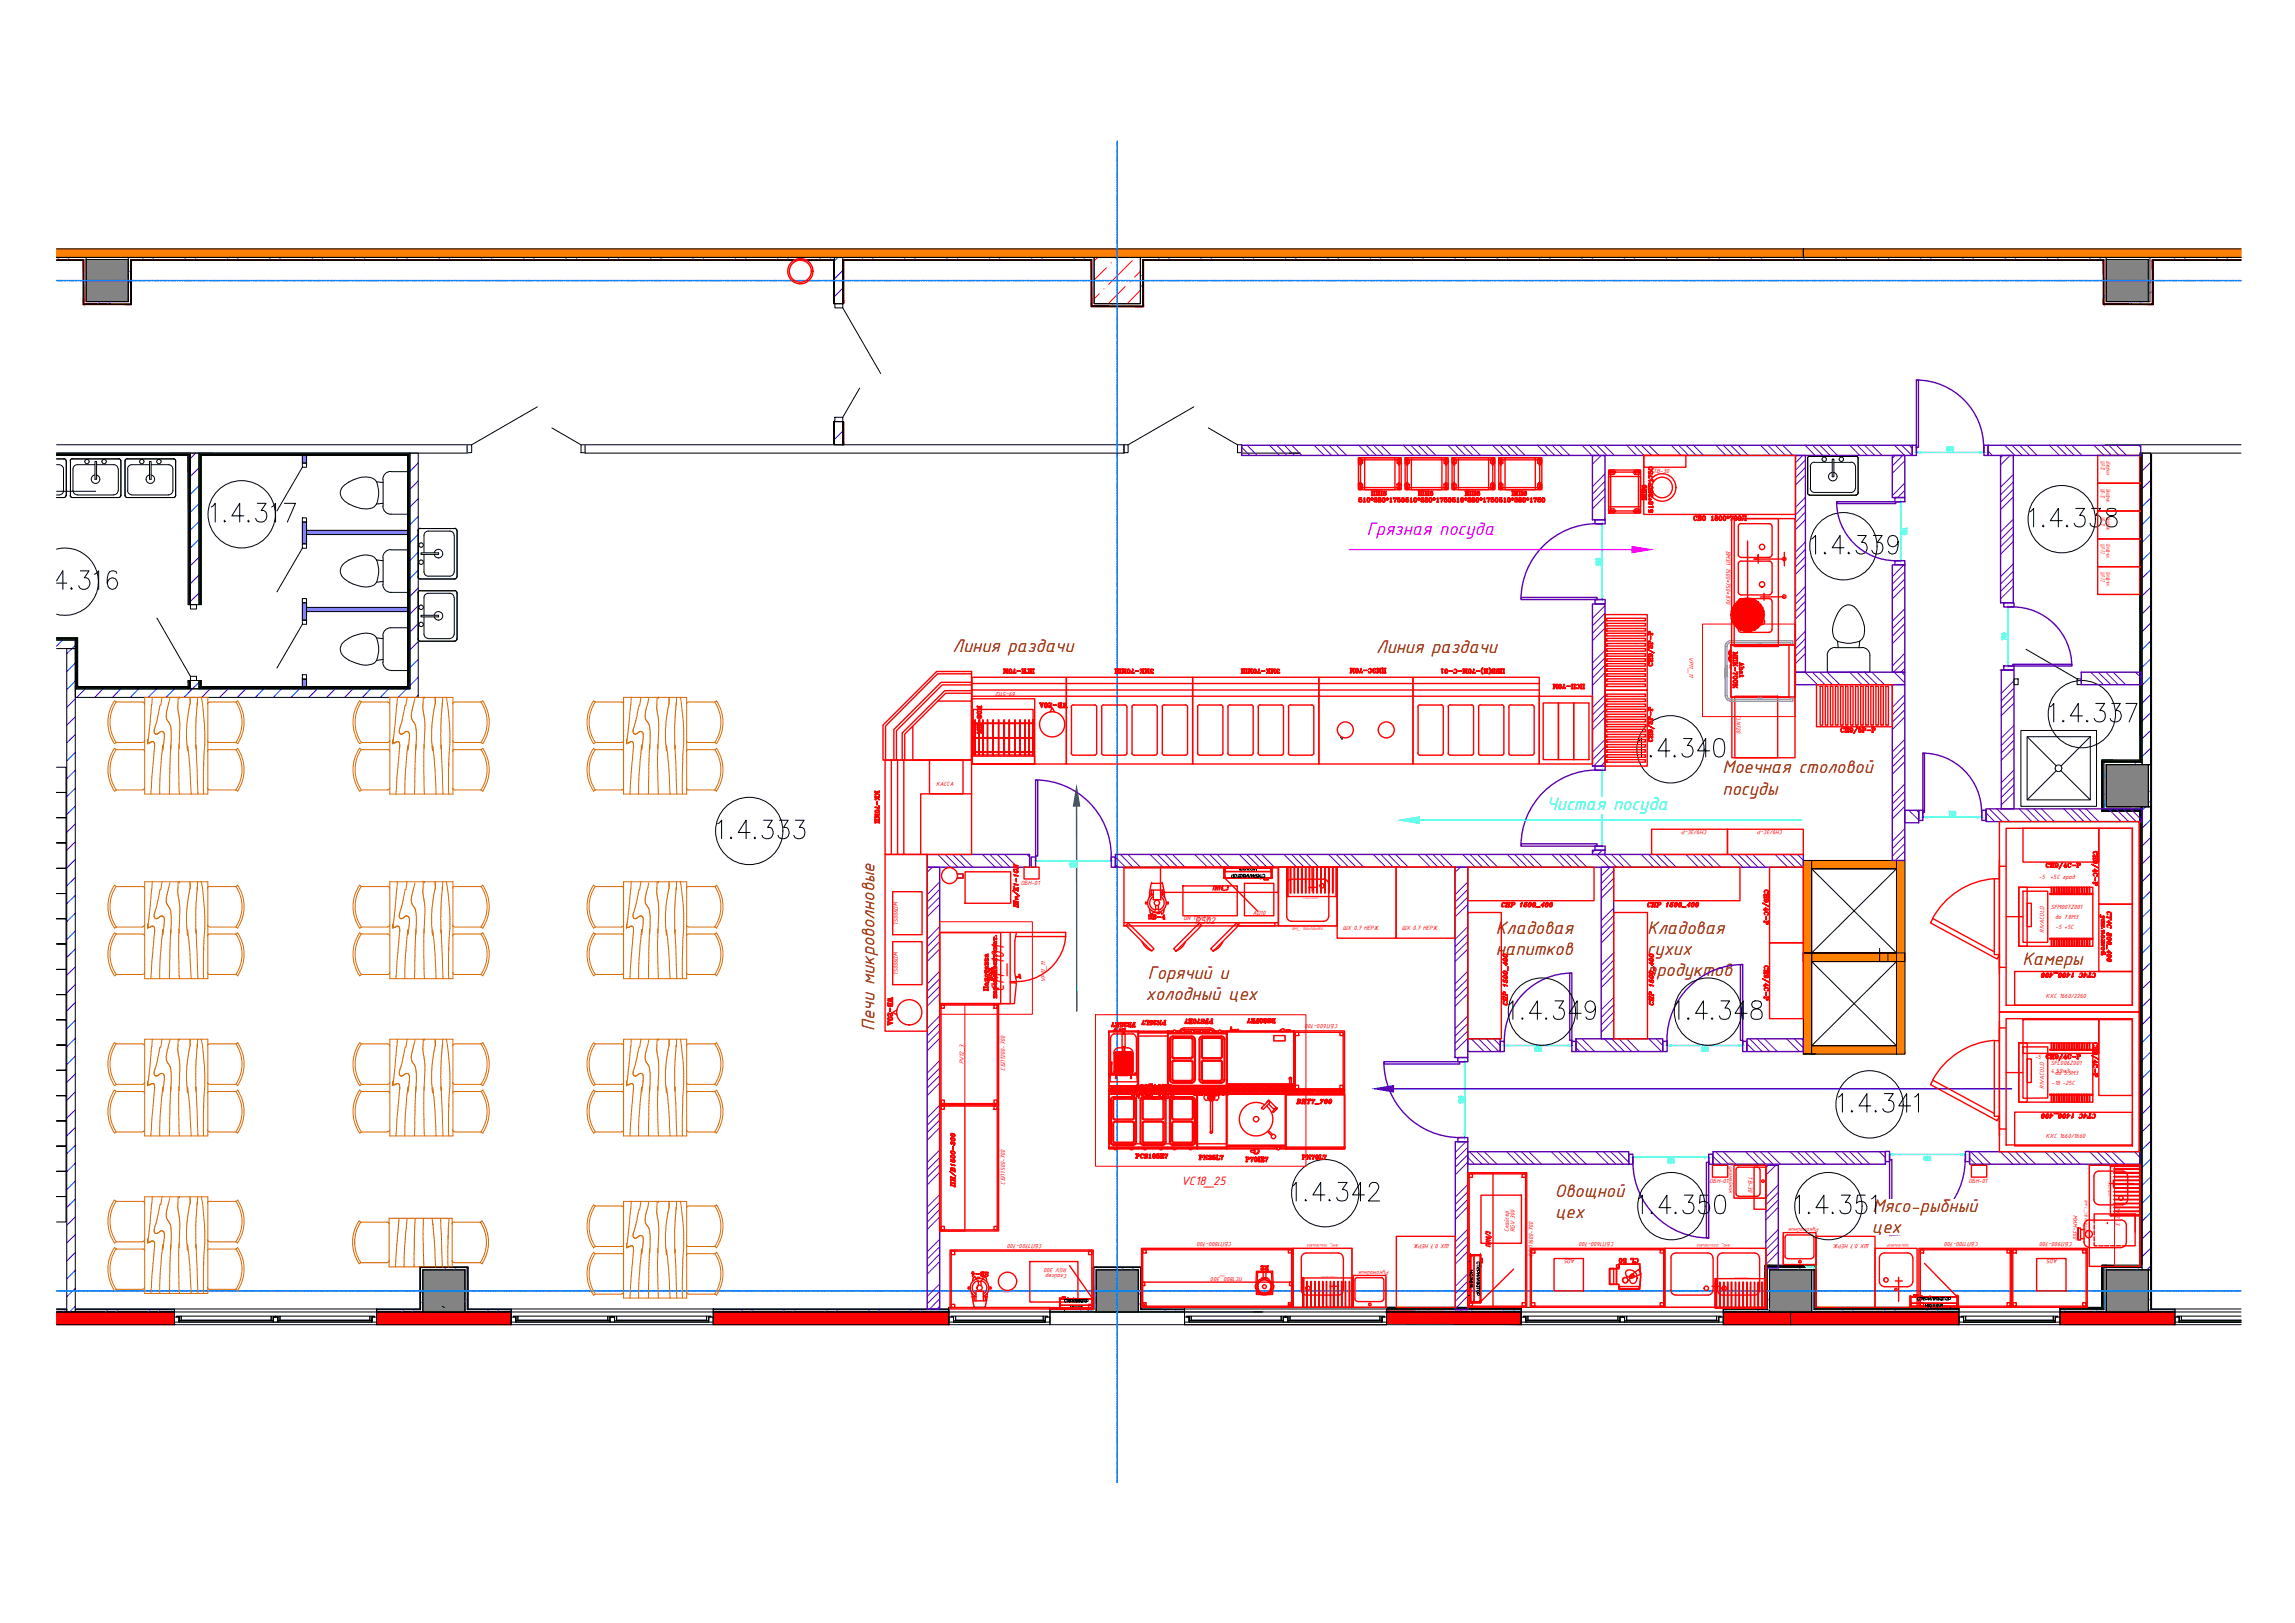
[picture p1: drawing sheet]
<svg xmlns="http://www.w3.org/2000/svg" width="420mm" height="297mm" viewBox="0 0 420 297" stroke-linecap="round" stroke-linejoin="round" font-family="sans-serif">
<defs><g id="words">
<g font-size="7.1">
<text x="370.8" y="97.7">1.4.338</text>
<text x="374.3" y="133.3">1.4.337</text>
<text x="130.5" y="154.9">1.4.333</text>
<text x="235.7" y="221.2">1.4.342</text>
</g>
<text font-size="7.1" fill="#5c00b8" x="330.9" y="102.7">1.4.339</text>
<g font-size="6.6">
<text x="37.7" y="96.7">1.4.317</text>
<text x="275.5" y="187.7">1.4.349</text>
<text x="305.9" y="187.7">1.4.348</text>
<text x="299.2" y="223.3">1.4.350</text>
<text x="327.7" y="223.3">1.4.351</text>
</g>
<text font-size="6.6" fill="#f00" x="298.8" y="139.7">1.4.340</text>
<g font-size="4" fill="#f00">
<text x="250.1" y="92.1">ШП6</text>
<text x="258.9" y="92.1">ШП6</text>
<text x="267.4" y="92.1">ШП6</text>
<text x="275.9" y="92.1">ШП6</text>
</g>
<text font-size="3.6" fill="#f0f" x="250.2" y="98">Грязная посуда</text>
<g font-size="3.6" fill="#950000">
<text x="174.4" y="119.4">Линия раздачи</text>
<text x="252" y="119.4">Линия раздачи</text>
<text x="315.4" y="141.6">Моечная столовой</text>
<text x="315.4" y="145.4">посуды</text>
<text x="273.8" y="170.9">Кладовая</text>
<text x="301.6" y="170.9">Кладовая</text>
<text x="210.1" y="179.2">Горячий и</text>
<text x="273.8" y="174.8">напитков</text>
<text x="301.5" y="174.8">сухих</text>
<text x="301.6" y="178.6">продуктов</text>
<text x="370.3" y="176.5">Камеры</text>
<text x="209.8" y="183.1">холодный цех</text>
<text x="160.1" y="188.7" transform="rotate(-90 160.1 188.7)">Печи микроволновые</text>
<text x="284.7" y="219.1">Овощной</text>
<text x="342.8" y="221.8">Мясо-рыбный</text>
<text x="284.7" y="223">цех</text>
<text x="342.7" y="225.7">цех</text>
</g>
<text font-size="3.6" fill="#0ff" x="283.1" y="148.3">Чистая посуда</text>
<text font-size="3.6" fill="#f00" x="183.8" y="181.5" transform="rotate(-90 183.8 181.5)">CM_101</text>
<g font-size="3.5" fill="#f00">
<text x="302.7" y="92.8" transform="rotate(-90 302.7 92.8)">ШП6</text>
<text x="183.1" y="180.6" transform="rotate(-90 183.1 180.6)">под</text>
<text x="230" y="233.5">R2</text>
</g>
<text font-size="2.4" fill="#f00" x="216.2" y="216.8">VC18_25</text>
<text font-size="1.9" fill="#f00" x="218.8" y="169">R502</text>
<g font-size="1.2" fill="#f00">
<text x="302.6" y="86.6">ТВ-30</text>
<text x="384.6" y="84.4" transform="rotate(90 384.6 84.4)">ШP-12</text>
<text x="384.6" y="89.5" transform="rotate(90 384.6 89.5)">ШP-12</text>
<text x="385.6" y="84.4" transform="rotate(90 385.6 84.4)">Шкафчик.</text>
<text x="385.6" y="89.5" transform="rotate(90 385.6 89.5)">Шкафчик.</text>
<text x="384.6" y="94.6" transform="rotate(90 384.6 94.6)">ШP-12</text>
<text x="385.6" y="94.6" transform="rotate(90 385.6 94.6)">Шкафчик.</text>
<text x="316" y="100.8" transform="rotate(90 316 100.8)">ВМ3П 1500*750*870</text>
<text x="384.6" y="99.7" transform="rotate(90 384.6 99.7)">ШP-12</text>
<text x="385.6" y="99.7" transform="rotate(90 385.6 99.7)">Шкафчик.</text>
<text x="384.6" y="104.8" transform="rotate(90 384.6 104.8)">ШP-12</text>
<text x="385.6" y="104.8" transform="rotate(90 385.6 104.8)">Шкафчик.</text>
<text x="309.2" y="120.2" transform="rotate(90 309.2 120.2)">VP11_11</text>
<text x="186" y="126.7" transform="rotate(180 186 126.7)">69-5112</text>
<text x="317.9" y="130.8" transform="rotate(90 317.9 130.8)">CLN720</text>
<text x="171.4" y="143.9">КАССА</text>
<text x="312.5" y="152" transform="rotate(180 312.5 152)">СН9/3С-Р</text>
<text x="326.4" y="152" transform="rotate(180 326.4 152)">СН9/3С-Р</text>
<text x="186.9" y="161.9">ОБН-01</text>
<text x="373.3" y="160.9">-5</text>
<text x="375.4" y="160.9">+5С град</text>
<text x="163.6" y="164.9" transform="rotate(90 163.6 164.9)">WD900SL</text>
<text x="229.3" y="167.4">AD10</text>
<text x="375.4" y="166.5">SFM007Z001</text>
<text x="376.2" y="163.5">6,43м3</text>
<text x="216.6" y="168.3">GN 111/TN</text>
<text x="245.9" y="170.3">ШХ 0.7 НЕРЖ.</text>
<text x="256.7" y="170.3">ШХ 0.7 НЕРЖ.</text>
<text x="374.2" y="170.7" transform="rotate(-90 374.2 170.7)">RIVACOLD</text>
<text x="376.2" y="168.3">до 7.8M3</text>
<text x="376.3" y="170">-5 +5C</text>
<text x="163.6" y="174" transform="rotate(90 163.6 174)">WD900SL</text>
<text x="191.4" y="179.7" transform="rotate(-90 191.4 179.7)">VP11_11</text>
<text x="374.6" y="182.7">КХC 1660/2260</text>
<text x="245" y="187.5" transform="rotate(180 245 187.5)">CБП600-700</text>
<text x="176.4" y="194.8" transform="rotate(-90 176.4 194.8)">PV12_3</text>
<text x="184" y="196" transform="rotate(-90 184 196)">CБП1200-700</text>
<text x="372.5" y="193.8">-5</text>
<text x="374.6" y="193.8">+5С град</text>
<text x="375.4" y="194.9">SFL006Z001</text>
<text x="375.5" y="196.4">4,59м3</text>
<text x="376.2" y="196.8">до 5.9M3</text>
<text x="374.2" y="199.2" transform="rotate(-90 374.2 199.2)">RIVACOLD</text>
<text x="375.6" y="198.6">-18 -25C</text>
<text x="374.6" y="208.2">КХC 1660/1660</text>
<text x="320.1" y="215.3" transform="rotate(90 320.1 215.3)">ТВ-30</text>
<text x="184.1" y="216.8" transform="rotate(-90 184.1 216.8)">CБП1500-700</text>
<text x="313" y="216.5">ОБН-01</text>
<text x="360.4" y="216.5">ОБН-01</text>
<text x="387.4" y="220.6" transform="rotate(90 387.4 220.6)">PV12_3</text>
<text x="190.8" y="227.6" transform="rotate(180 190.8 227.6)">CБП1700-700</text>
<text x="225.5" y="227.3" transform="rotate(180 225.5 227.3)">CБП1800-700</text>
<text x="265.4" y="227.7" transform="rotate(180 265.4 227.7)">ШХ 0.7 НЕРЖ.</text>
<text x="276.3" y="225.6" transform="rotate(-90 276.3 225.6)">Слайсер</text>
<text x="277.3" y="225.6" transform="rotate(-90 277.3 225.6)">RGV 300</text>
<text x="295.5" y="227.3" transform="rotate(180 295.5 227.3)">CБП1600-700</text>
<text x="342.2" y="227.7" transform="rotate(180 342.2 227.7)">ШХ 0.7 НЕРЖ.</text>
<text x="362.2" y="227.3" transform="rotate(180 362.2 227.3)">CБП1100-700</text>
<text x="379.4" y="227.3" transform="rotate(180 379.4 227.3)">CБП900-700</text>
<text x="379.5" y="222.4" transform="rotate(90 379.5 222.4)">МИМ-300</text>
<text x="195.4" y="232.2" transform="rotate(180 195.4 232.2)">RGV 300</text>
<text x="195.4" y="233.2" transform="rotate(180 195.4 233.2)">Слайсер</text>
<text x="227.5" y="233.7" transform="rotate(180 227.5 233.7)">ПС1800_300</text>
<text x="280.7" y="230" transform="rotate(-90 280.7 230)">CБП1600-700</text>
<text x="288.4" y="230.5" transform="rotate(180 288.4 230.5)">AD5</text>
<text x="376.7" y="230.5" transform="rotate(180 376.7 230.5)">AD5</text>
</g>
<g font-size="1.1" fill="#f00">
<text x="316.6" y="212.7" transform="rotate(90 316.6 212.7)">Рукомойник</text>
<text x="333.1" y="224.7" transform="rotate(180 333.1 224.7)">Рукомойник</text>
<text x="254.3" y="232.6" transform="rotate(180 254.3 232.6)">Рукомойник</text>
</g>
<g font-size=".7" fill="#f00">
<text x="236.5" y="170.2">ВМ1_ 700x700x850</text>
<text x="381.7" y="219.5" transform="rotate(90 381.7 219.5)">ВМ1 L_1200x600x850P</text>
<text x="245" y="227.8" transform="rotate(180 245 227.8)">ВМ1_ 700x700x850</text>
<text x="316.7" y="227.6" transform="rotate(180 316.7 227.6)">ВМ2_ 1200x700x850</text>
<text x="349.5" y="227.8" transform="rotate(180 349.5 227.8)">500x700x850P</text>
</g>
<g font-size=".4" fill="#f00">
<text x="238.5" y="164.5">П.д.досок 600*350</text>
<text x="386" y="216.2" transform="rotate(90 386 216.2)">П.д.досок 600*350</text>
<text x="244.8" y="233.5" transform="rotate(180 244.8 233.5)">П.д.досок 600*350</text>
<text x="320.3" y="233.7" transform="rotate(180 320.3 233.7)">П.д.досок 600*350</text>
<text x="183.8" y="236.6">MP350</text>
</g>
</g></defs>
<path d="M330.1 47.1h80.2" fill="none" stroke="#ff8000" stroke-width=".18"/>
<g fill="#ff8000" stroke="#ff8000" stroke-width=".18">
<path d="M330.1 45.6h80.2v.5z"/>
<path d="M10.4 46.7l319.7 .4h-319.7z"/>
<path d="M330.1 47.1h80.2v-1zM330.1 45.6l80.2 .5-80.2 1z"/>
<path d="M10.4 46.7l319.7 .4v-1.5zM10.4 45.6h319.7l-319.7 1.1z"/>
<path d="M330.1 174.4l1.6 18.5v-18.5zM330.1 174.4l1.6 18.5h-1.6z"/>
<path d="M331.7 157.5l15.5 1.5v-1.5zM331.7 157.5l15.5 1.5h-15.5z"/>
<path d="M347.2 157.5l1.5 18.5v-18.5zM347.2 157.5l1.5 18.5h-1.5z"/>
<path d="M331.7 174.4l15.5 1.6v-1.6zM331.7 174.4l15.5 1.6v-1.6zM331.7 174.4l15.5 1.6h-15.5zM331.7 174.4l15.5 1.6h-15.5z"/>
<path d="M347.2 174.4l1.5 18.5v-18.5zM347.2 174.4l1.5 18.5h-1.5z"/>
<path d="M330.1 157.5l1.6 18.5v-18.5zM330.1 157.5l1.6 18.5h-1.6z"/>
<path d="M331.7 191.4l15.5 1.5v-1.5zM331.7 191.4l15.5 1.5h-15.5z"/>
</g>
<g fill="#f00" stroke="#f00" stroke-width=".18">
<path d="M10.4 47.7h4.8z"/>
<path d="M394 47.5h16.3z"/>
<path d="M253.9 239.9l24.6 .2h-24.6z"/>
<path d="M253.9 240.1h24.6v2.1z"/>
<path d="M10.4 240.4l21.5 2h-21.5z"/>
<path d="M23.9 47.5l128.7 .2v-.2zM23.9 47.5l128.7 .2h-128.7z"/>
<path d="M23.9 47.7l.2 8.1v-8.1zM23.9 47.7l.2 8.1h-.2z"/>
<path d="M15.2 55.6l8.7 .2v-.2zM15.2 55.6l8.7 .2h-8.7z"/>
<path d="M15.2 47.5l.2 7.7v-7.7zM15.2 47.5l.2 7.7h-.2z"/>
<path d="M15.2 55.2l.2 .4v-.4zM15.2 55.2l.2 .4h-.2z"/>
<path d="M10.4 47.7h4.8v-.2zM10.4 47.5h4.8l-4.8 .2z"/>
<path d="M152.6 47.5l.2 8.1v-8.1zM152.6 47.5l.2 8.1h-.2z"/>
<path d="M152.6 77.2l.2 4v-4zM152.6 77.2l.2 4h-.2z"/>
<path d="M394 47.7h16.3v-.2zM394 47.5h16.3l-16.3 .2z"/>
<path d="M394 47.7l.2 8.1v-8.1zM394 47.7l.2 8.1h-.2z"/>
<path d="M385 55.6l9 .2v-.2zM385 55.6l9 .2h-9z"/>
<path d="M385 47.5l.2 7.7v-7.7zM385 47.5l.2 7.7h-.2z"/>
<path d="M385 55.2l.2 .4v-.4zM385 55.2l.2 .4h-.2z"/>
<path d="M209.2 47.5l175.8 .2v-.2zM209.2 47.5l175.8 .2h-175.8z"/>
<path d="M209.2 47.7l.2 8.4v-8.4zM209.2 47.7l.2 8.4h-.2z"/>
<path d="M199.8 56l9.4 .1v-.1zM199.8 56l9.4 .1h-9.4z"/>
<path d="M199.8 47.5l.1 8.5v-8.5zM199.8 47.5l.1 8.5h-.1z"/>
<path d="M154.5 47.5l45.3 .2v-.2zM154.5 47.5l45.3 .2h-45.3z"/>
<path d="M154.3 47.5l.2 8.1v-8.1zM154.3 47.5l.2 8.1h-.2z"/>
<path d="M154.3 77.2l.2 4.2v-4.2zM154.3 77.2l.2 4.2h-.2z"/>
<path d="M377.1 240.1l21.1 2.3v-2.3zM377.1 240.1l21.1 2.3h-21.1z"/>
<path d="M327.8 240.1l30.8 2.3v-2.3zM327.8 240.1l30.8 2.3h-30.8z"/>
<path d="M253.9 240.1v2.1h24.6zM253.9 242.2h24.6v.2z"/>
<path d="M315.5 240.1l12.3 2.3v-2.3zM315.5 240.1l12.3 2.3h-12.3z"/>
<path d="M130.6 240.1l43.1 2.3v-2.3zM130.6 240.1l43.1 2.3h-43.1z"/>
<path d="M68.9 240.1l24.7 2.3v-2.3zM68.9 240.1l24.7 2.3h-24.7z"/>
<path d="M10.4 240.4l21.5 2v-2.3zM10.4 240.1h21.5l-21.5 .3z"/>
</g>
<g fill="#8080ff" stroke="#8080ff" stroke-width=".18">
<path d="M10.4 239.6l1.7 .1z"/>
<path d="M10.4 239.6l1.7 .1v-.1zM10.4 239.6h1.7z"/>
<path d="M76.9 231.9l.1 7.7v-7.7zM76.9 231.9l.1 7.7h-.1z"/>
<path d="M77 231.9l8.5 .1v-.1zM77 231.9l8.5 .1h-8.5z"/>
<path d="M85.5 231.9l.2 .1v-.1zM85.5 231.9l.2 .1h-.2z"/>
<path d="M85.5 232l.2 7.7v-7.7zM85.5 232l.2 7.7h-.2z"/>
<path d="M192.2 239.6l8.1 .1v-.1zM192.2 239.6l8.1 .1h-8.1z"/>
<path d="M130.6 239.6l43.1 .1v-.1zM130.6 239.6l43.1 .1h-43.1z"/>
<path d="M85.7 239.6l7.9 .1v-.1zM85.7 239.6l7.9 .1h-7.9z"/>
<path d="M200.1 231.9l.2 7.7v-7.7zM200.1 231.9l.2 7.7h-.2z"/>
<path d="M200.3 231.9l8.7 .1v-.1zM200.3 231.9l8.7 .1h-8.7z"/>
<path d="M208.8 232l.2 7.7v-7.7zM208.8 232l.2 7.7h-.2z"/>
<path d="M209 239.6l7.9 .1v-.1zM209 239.6l7.9 .1h-7.9z"/>
<path d="M393.7 232.4l.2 7.3v-7.3zM393.7 232.4l.2 7.3h-.2z"/>
<path d="M393.9 239.6l4.3 .1v-.1zM393.9 239.6l4.3 .1h-4.3z"/>
<path d="M393.7 83.1l.2 56.9v-56.9zM393.7 83.1l.2 56.9h-.2z"/>
<path d="M393.7 140l.2 7.7v-7.7zM393.7 140l.2 7.7h-.2z"/>
<path d="M393.7 147.7l.2 75.2v-75.2zM393.7 147.7l.2 75.2h-.2z"/>
<path d="M393.7 222.9l.2 9.5v-9.5zM393.7 222.9l.2 9.5h-.2z"/>
<path d="M68.9 239.6l8.1 .1v-.1zM68.9 239.6l8.1 .1h-8.1z"/>
<path d="M13.9 239.6l18 .1v-.1zM13.9 239.6l18 .1h-18z"/>
<path d="M56.1 97.1l18.5 .7v-.7zM56.1 97.1l18.5 .7h-18.5z"/>
<path d="M56.1 111.2l18.5 .7v-.7zM56.1 111.2l18.5 .7h-18.5z"/>
<path d="M55.4 83.4l.7 1.4v-1.4zM55.4 83.4l.7 1.4h-.7z"/>
<path d="M55.4 95.5l.7 4v-4zM55.4 95.5l.7 4h-.7z"/>
<path d="M55.4 110.3l.7 3.2v-3.2zM55.4 110.3l.7 3.2h-.7z"/>
<path d="M55.4 124.3l.7 1.3v-1.3zM55.4 124.3l.7 1.3h-.7z"/>
</g>
<g fill="#0f0" stroke="#0f0" stroke-width=".18">
<path d="M10.4 116.8l3.8 .1h-3.8z"/>
<path d="M10.4 83.3l24.2 .1z"/>
<path d="M315.5 239.3l7.8 .1v-.1zM315.5 239.3l7.8 .1h-7.8z"/>
<path d="M253.9 239.3l24.6 .1v-.1zM253.9 239.3l24.6 .1h-24.6z"/>
<path d="M323.1 231.6l.2 1.4v-1.4zM323.1 231.6l.2 1.4h-.2z"/>
<path d="M323.1 233l.2 6.3v-6.3zM323.1 233l.2 6.3h-.2z"/>
<path d="M323.3 231.6l9.2 .1v-.1zM323.3 231.6l9.2 .1h-9.2z"/>
<path d="M377.1 239.3l7.8 .1v-.1zM377.1 239.3l7.8 .1h-7.8z"/>
<path d="M332.5 239.3l26.1 .1v-.1zM332.5 239.3l26.1 .1h-26.1z"/>
<path d="M384.8 231.6l.1 1.4v-1.4zM384.8 231.6l.1 1.4h-.1z"/>
<path d="M384.8 233l.1 6.3v-6.3zM384.8 233l.1 6.3h-.1z"/>
<path d="M384.9 231.6l7 .1v-.1zM384.9 231.6l7 .1h-7z"/>
<path d="M391.7 148.3l.2 83.3v-83.3zM391.7 148.3l.2 83.3h-.2z"/>
<path d="M384.8 139.1l.1 3.3v-3.3zM384.8 139.1l.1 3.3h-.1z"/>
<path d="M384.8 142.4l.1 6.1v-6.1zM384.8 142.4l.1 6.1h-.1z"/>
<path d="M384.9 148.3l6.8 .2v-.2zM384.9 148.3l6.8 .2h-6.8z"/>
<path d="M384.9 139.1l7 .2v-.2zM384.9 139.1l7 .2h-7z"/>
<path d="M391.7 83.2l.2 39.1v-39.1zM391.7 83.2l.2 39.1h-.2z"/>
<path d="M391.7 122.3l.2 16.8v-16.8zM391.7 122.3l.2 16.8h-.2z"/>
<path d="M36.7 125.6l37.9 .2v-.2zM36.7 125.6l37.9 .2h-37.9z"/>
<path d="M36.7 83.2l.2 27.5v-27.5zM36.7 83.2l.2 27.5h-.2z"/>
<path d="M36.7 124.5l.2 1.1v-1.1zM36.7 124.5l.2 1.1h-.2z"/>
<path d="M36.9 83.2l37.8 .2v-.2zM36.9 83.2l37.8 .2h-37.8z"/>
<path d="M74.6 83.4l.1 42.4v-42.4zM74.6 83.4l.1 42.4h-.1z"/>
<path d="M10.4 116.8l3.8 .1v-.2zM10.4 116.7h3.8z"/>
<path d="M10.4 83.3l24.2 .1v-.2zM10.4 83.2h24.2z"/>
<path d="M34.4 83.4l.2 27.3v-27.3zM34.4 83.4l.2 27.3h-.2z"/>
<path d="M34.4 124.5l.2 1.3v-1.3zM34.4 124.5l.2 1.3h-.2z"/>
<path d="M332.3 231.6l.2 7.8v-7.8zM332.3 231.6l.2 7.8h-.2z"/>
<path d="M14 125.6l20.4 .2v-.2zM14 125.6l20.4 .2h-20.4z"/>
<path d="M14 116.9l.2 8.7v-8.7zM14 116.9l.2 8.7h-.2z"/>
</g>
<g fill="#0ff" stroke="#0ff" stroke-width=".18">
<path d="M10.4 117l3.6 .1h-3.6z"/>
<path d="M10.4 83l24.5 .1h-24.5z"/>
<path d="M315.5 239.5l8 .2v-.2zM315.5 239.5l8 .2h-8z"/>
<path d="M253.9 239.5l24.6 .2v-.2zM253.9 239.5l24.6 .2h-24.6z"/>
<path d="M323.4 231.8l.1 7.7v-7.7zM323.4 231.8l.1 7.7h-.1z"/>
<path d="M323.5 231.8l9 .2v-.2zM323.5 231.8l9 .2h-9z"/>
<path d="M377.1 239.5l8.1 .2v-.2zM377.1 239.5l8.1 .2h-8.1z"/>
<path d="M332.3 239.5l26.3 .2v-.2zM332.3 239.5l26.3 .2h-26.3z"/>
<path d="M385 231.8l.2 7.7v-7.7zM385 231.8l.2 7.7h-.2z"/>
<path d="M385.2 231.8l7 .2v-.2zM385.2 231.8l7 .2h-7z"/>
<path d="M392 147.7l.2 84.1v-84.1zM392 147.7l.2 84.1h-.2z"/>
<path d="M385 139.4l.2 3v-3zM385 139.4l.2 3h-.2z"/>
<path d="M385 142.4l.2 5.9v-5.9zM385 142.4l.2 5.9h-.2z"/>
<path d="M385.2 148.1l6.8 .2v-.2zM385.2 148.1l6.8 .2h-6.8z"/>
<path d="M385.2 139.4l7 .1v-.1zM385.2 139.4l7 .1h-7z"/>
<path d="M392 82.9l.2 56.4v-56.4zM392 82.9l.2 56.4h-.2z"/>
<path d="M392 139.3l.2 .1zM392 139.3l.2 .1z"/>
<path d="M36.4 125.9l38.4 .2v-.2zM36.4 125.9l38.4 .2h-38.4z"/>
<path d="M36.4 82.9l.2 27.8v-27.8zM36.4 82.9l.2 27.8h-.2z"/>
<path d="M36.4 124.5l.2 1.4v-1.4zM36.4 124.5l.2 1.4h-.2z"/>
<path d="M36.6 82.9l38.4 .2v-.2zM36.6 82.9l38.4 .2h-38.4z"/>
<path d="M74.8 83.1l.2 42.8v-42.8zM74.8 83.1l.2 42.8h-.2z"/>
<path d="M74.8 125.9l.2 .2v-.2zM74.8 125.9l.2 .2h-.2z"/>
<path d="M10.4 117l3.6 .1v-.1zM10.4 117h3.6z"/>
<path d="M10.4 83l24.5 .1v-.2zM10.4 82.9h24.5z"/>
<path d="M34.7 83.1l.2 19.1v-19.1zM34.7 83.1l.2 19.1h-.2z"/>
<path d="M34.7 102.2l.2 8.5v-8.5zM34.7 102.2l.2 8.5h-.2z"/>
<path d="M34.7 124.5l.2 1.6v-1.6zM34.7 124.5l.2 1.6h-.2z"/>
<path d="M332.1 232l.2 7.7v-7.7zM332.1 232l.2 7.7h-.2z"/>
<path d="M13.8 125.9l20.9 .2v-.2zM13.8 125.9l20.9 .2h-20.9z"/>
<path d="M13.8 117.1l.2 8.8v-8.8zM13.8 117.1l.2 8.8h-.2z"/>
</g>
<g fill="#838383" stroke="#838383" stroke-width=".18">
<path d="M77.4 232.4l7.7 7.7v-7.7zM77.4 232.4l7.7 7.7h-7.7z"/>
<path d="M200.7 232.4l7.7 7.7v-7.7zM200.7 232.4l7.7 7.7h-7.7z"/>
<path d="M324 232.4l7.7 7.7v-7.7zM324 232.4l7.7 7.7h-7.7z"/>
<path d="M385.6 232.4l7.7 7.7v-7.7zM385.6 232.4l7.7 7.7h-7.7z"/>
<path d="M385.6 140l7.7 7.7v-7.7zM385.6 140l7.7 7.7h-7.7z"/>
<path d="M15.8 47.5l7.7 7.7v-7.7zM15.8 47.5l7.7 7.7h-7.7z"/>
<path d="M385.6 47.5l7.7 7.7v-7.7zM385.6 47.5l7.7 7.7h-7.7z"/>
</g>
<path d="M15.8 47.5h7.7v7.7h-7.7zM200.3 47.1h8.5v8.5h-8.5zM385.6 47.5h7.7v7.7h-7.7zM385.6 140h7.7v7.7h-7.7zM77.4 232.4h7.7v7.7h-7.7zM200.7 232.4h7.7v7.7h-7.7zM324 232.4h7.7v7.7h-7.7zM385.6 232.4h7.7v7.7h-7.7z" fill="none" stroke="#000" stroke-width=".18"/>
<path d="M201 47.1l-.7 .7M201.2 53.8l-.9 .9M202.1 52.9h.1M202.6 49l-2.3 2.2M203.4 48.1h.1M204.4 47.1l-.1 .2M206 52.5l-3.1 3.1M206.9 51.6h.1M207.3 47.7l-4.3 4.3M208.8 49.7l-1.1 1M208.8 53.1l-2.4 2.4" fill="none" stroke="#f00" stroke-width=".18"/>
<g fill="none" stroke="#000" stroke-width=".18">
<path d="M10.4 45.6h319.7v1.5h-319.7h5.4v8.1h7.7v-8.1h129.3M10.4 47.7h4.8v8.1h8.9v-8.1h128.5v7.9h1.9v-7.9h45.3v8.4h9.6v-8.4h175.6v8.1h9.2v-8.1h16.1M152.8 47.1v.6M410.3 45.6h-80.2v1.5h80.2h-16.7v8.1h-8v-8.1h-176.8v8.5h-8.5v-8.5h-47.5M152.6 77.2h1.9v4.2h-1.7v-.2h-.2zM10.4 83.4h24v27.3h2.5v-27.3h37.7v42.2h-37.7v-1.1h-2.5v1.1h-20.2v-8.9h-3.8M10.4 82.9h66.2M34.9 82.9v.2M36.9 82.9h-2v.5M55.4 95.5h.7v4h-.7zM55.4 83.4h.7v1.4h-.7zM56.1 97.1h18.5v.7h-18.5z"/>
<path d="M75 82.9v43.2M152.8 81.4h1.7M205.8 81.4v1.5M227.3 81.4v1.5M236 82.9h2M391.7 82.9h2M392 82.9h.2v57.1h-6.6v7.7h6.6v83.9v-83.9h1.5v84.7h-8.1v7.7h8.1h-.4v-7.7h.6v7.2h4.3v2.8h-21.1v-3.1h7.7v-7.7h6.9v-83.1h-6.9v-9.4h6.9v-55.7h-6.3M392.2 82.9h1.5v57.1h-1.5zM393.7 83.1v56.9h.2v-56.9M12.2 118.7h1.6v-1.6v9h61.2M12.2 118.7h1.6v121.4h-1.6zM55.4 110.3h.7v3.2h-.7z"/>
<path d="M56.1 111.2h18.5v.7h-18.5zM13.8 126.1h61.2v-43.2h1.6v44.7h-62.8zM36.4 125.6v.5M55.4 124.3h.7v1.3h-.7zM366.2 122.6h2.4M393.3 140h.6v7.7h-.6zM348.7 157.5v18.5h-1.5v-18.5h-15.5v1.5h15.5M393.7 147.7h.2v84.7h-.2zM330.1 174.4v18.5h1.6v-18.5h-1.2h16.7M332.1 174.4h-.4v1.6v-18.5h-1.6v18.5M332.5 174.4h14.7v1.6h-15.5h15.5v-1.6M344.1 173.6v2.4h1.5v-1.6"/>
<path d="M347.2 174.4h1.5v18.5h-1.5zM330.1 192.9h2.4M331.7 191.4h15.5v1.5h-15.5zM10.4 239.6h1.7M12.2 239.6v.5h1.6v-.5M13.9 239.6h18v2.8h-21.5M68.9 239.6h8v-7.7h8.8v7.7h7.9v2.8h-24.7zM77.4 232.4h7.7v7.7h.4h-8.1zM173.7 239.3v3.1h-43.1v-2.8h43.1M192.2 239.6h7.9v-7.7h8.9v7.7h7.9v2.8M192.2 239.3v3.1h86.3v-3.1h-47.1M253.9 239.6v2.8"/>
<path d="M330.1 231.6h-7v7.7h-7.6v3.1h12.3v-2.3h-3.8v-7.7h8.5M331.7 232.4h.8v6.9h26.1v3.1h-30.8v-2.3h4.3h-.4zM209 240.1h-.6v-7.7h-7.7v7.7h30.5M253.6 240.1h.3"/>
</g>
<path d="M10.4 47.1h399.9M10.4 240.1h399.9" fill="none" stroke="#000" stroke-width=".18"/>
<g fill="none" stroke="#000" stroke-width=".18">
<path d="M10.4 47.5h5v8.1h8.5v-8.1h128.9M152.8 47.5h-.2v.2M152.8 47.5v8.1M154.3 47.5h45.6v8.5h9.3v-8.5h176v8.1h8.8v-8.1h16.3M154.3 47.1v8.5M152.8 77.2v4M154.3 77.2v4.2M10.4 83.1h24.3v27.6M10.4 83.2h24.2v27.5M10.4 81.4h75.1M34.9 83.1v27.6M36.4 82.9v27.8"/>
<path d="M76.6 82.9h8.9M107.1 82.9h98.7M107.1 81.4h45.7M154.5 81.4h51.3M227.3 82.9h8.7M385.4 81.4h24.9M391.7 83.2h.2v56.1h-7v9h7v83.4h-7v7.7h-7.8M391.7 83.1h.3v56.3h-7v8.9h7v83.5h-7v7.7h-7.9M391.7 82.9h.3M393.7 82.9h16.6M10.4 117h3.6v8.9h20.7v-1.4M10.4 116.9h3.6v8.9h20.6v-1.3"/>
<path d="M10.4 117.1h3.4M10.4 118.7h1.8M36.6 110.7v-27.6h38.2v42.8h-38.2v-1.4M36.7 110.7v-27.5h38v42.6h-38v-1.3M34.9 124.5v1.6M36.4 124.5v1.4M245.4 134.9v.1M245.6 135v.3M245.7 135.1v.2M392.2 139.5h-7v8.6h6.8v-.4v.4M393.7 140v7.7M330.1 174.4h.4z"/>
<path d="M332.1 174.4h.4M10.4 239.7h1.8M13.8 239.7h18.1M68.9 239.7h8.1v-7.7h8.5v7.7h8.1M130.6 239.7h43.1M192.2 239.7h8.1v-7.7h8.5v7.7h8.1v.4M216.9 239.6v.1M253.9 239.7v.4h24.6M253.9 239.5h24.6M253.9 239.4h24.6M278.5 239.7h-24.6v.4M330.3 231.6v.1h-7v7.7h-7.8"/>
<path d="M330.4 231.7l-7 .1v7.7h-7.9M330.5 232h-7v7.7h-8M332.1 232.4v7.3h26.5M332.3 232.4v7.1h26.3M332.3 232.4v7h26.3M392.2 232.4v-.4h-7v7.7h-8.1M392.2 231.8v.2M393.7 232.4v7.3h4.5M10.4 240.1h1.8M13.8 240.1h18.1M68.9 240.1h8.5M85.5 240.1h8.1"/>
<path d="M130.6 240.1h43.1M192.2 240.1h8.5M315.5 240.1h8.5M332.1 240.1h26.5M377.1 240.1h8.5M393.7 240.1h4.5"/>
</g>
<g fill="none" stroke="#00f" stroke-width=".18">
<path d="M153.4 47.1l-.6 .7M154.3 49.5l-1.5 1.5M154.3 52.7l-1.5 1.6M152.8 77.2h.1M154.3 78.9l-1.5 1.5M35.8 82.9l-.9 1M36.4 85.6l-1.5 1.6M36.4 88.9l-1.5 1.6M36.4 92.2l-1.5 1.5M36.4 95.5l-1.5 1.5M36.4 98.7l-1.5 1.5M75.1 82.9l-.1 .1"/>
<path d="M76.6 84.7l-1.6 1.6M76.6 88l-1.6 1.5M76.6 91.3l-1.6 1.5M76.6 94.5l-1.6 1.6M76.6 97.8l-1.6 1.6M393.7 84.6l-1.5 1.6M393.7 87.9l-1.5 1.6M393.7 91.2l-1.5 1.5M393.7 94.4l-1.5 1.6M393.7 97.7l-1.5 1.6M11.5 117.1l-1.1 1.2M13.8 118.1l-1.6 1.5"/>
<path d="M36.4 102l-1.5 1.5M36.4 105.2l-1.5 1.6M36.4 108.5l-1.5 1.6M76.6 101l-1.6 1.6M76.6 104.4l-1.6 1.5M76.6 107.6l-1.6 1.5M76.6 110.9l-1.6 1.5M76.6 114.1l-1.6 1.6M76.6 117.4l-1.6 1.6M393.7 101l-1.5 1.5M393.7 104.3l-1.5 1.5M393.7 107.5l-1.5 1.6"/>
<path d="M393.7 110.8l-1.5 1.6M393.7 114l-1.5 1.6M393.7 117.3l-1.5 1.6M13.8 127.9l-1.6 1.6M13.8 121.4l-1.6 1.5M13.8 124.6l-1.6 1.6M13.8 131.2l-1.6 1.5M13.8 134.5l-1.6 1.5M13.8 137.7l-1.6 1.6M15.6 126.1l-1.6 1.5M18.9 126.1l-1.6 1.5M22.1 126.1l-1.5 1.5"/>
<path d="M25.4 126.1l-1.5 1.5M28.7 126.1l-1.6 1.5M31.9 126.1l-1.5 1.5M36.4 124.9l-2.7 2.7M38.5 126.1l-1.6 1.5M41.8 126.1l-1.6 1.5M45 126.1l-1.5 1.5M48.3 126.1l-1.5 1.5M51.5 126.1l-1.5 1.5M54.8 126.1l-1.5 1.5M58.1 126.1l-1.6 1.5M61.4 126.1l-1.6 1.5"/>
<path d="M64.6 126.1l-1.5 1.5M67.9 126.1l-1.5 1.5M71.1 126.1l-1.5 1.5M74.5 126.1l-1.6 1.5M76.6 124l-1.6 1.5M76.6 120.7l-1.6 1.5M76.6 127.2l-.4 .4M393.7 120.6l-1.5 1.5M393.7 123.9l-1.5 1.5M393.7 136.9l-1.5 1.6M13.8 154.1l-1.6 1.5M13.8 157.3l-1.6 1.6"/>
<path d="M13.8 141l-1.6 1.5M13.8 144.3l-1.6 1.5M13.8 147.5l-1.6 1.6M13.8 150.8l-1.6 1.5M392.8 147.7l-.6 .6M393.7 150l-1.5 1.6M393.7 153.3l-1.5 1.5M393.7 156.5l-1.5 1.6M393.7 159.8l-1.5 1.6M13.8 167.1l-1.6 1.6M13.8 170.4l-1.6 1.6M13.8 160.6l-1.6 1.5"/>
<path d="M13.8 163.9l-1.6 1.5M13.8 173.7l-1.6 1.5M13.8 177l-1.6 1.5M393.7 163.1l-1.5 1.5M393.7 166.4l-1.5 1.5M393.7 169.6l-1.5 1.6M393.7 172.9l-1.5 1.6M393.7 176.2l-1.5 1.5M393.7 179.5l-1.5 1.5M13.8 183.5l-1.6 1.5M13.8 180.2l-1.6 1.5M13.8 186.7l-1.6 1.6"/>
<path d="M13.8 190l-1.6 1.6M13.8 193.3l-1.6 1.5M13.8 196.6l-1.6 1.5M13.8 199.8l-1.6 1.6M393.7 182.7l-1.5 1.5M393.7 186l-1.5 1.5M393.7 189.2l-1.5 1.6M393.7 192.5l-1.5 1.6M393.7 195.8l-1.5 1.5M393.7 199.1l-1.5 1.5M13.8 203.1l-1.6 1.5M13.8 206.4l-1.6 1.5"/>
<path d="M13.8 209.6l-1.6 1.6M13.8 212.9l-1.6 1.6M13.8 216.2l-1.6 1.5M13.8 219.5l-1.6 1.5M393.7 202.3l-1.5 1.6M393.7 205.6l-1.5 1.5M393.7 208.9l-1.5 1.5M393.7 212.1l-1.5 1.6M393.7 215.4l-1.5 1.6M393.7 218.7l-1.5 1.5M13.8 222.7l-1.6 1.5M13.8 226l-1.6 1.5"/>
<path d="M13.8 229.2l-1.6 1.6M13.8 232.5l-1.6 1.6M13.8 235.8l-1.6 1.5M13.8 239.1l-1.1 1M393.7 222l-1.5 1.5M393.7 225.2l-1.5 1.5M393.7 228.5l-1.5 1.5M393.7 231.7l-.6 .7"/>
</g>
<g fill="none" stroke="#8080ff" stroke-width=".18">
<path d="M10.8 47.1l-.4 .4M12.7 47.1l-.4 .4M15.8 49.9l-.4 .4M15.8 51.8l-.4 .4M18.2 55.2l-.3 .4M20.1 55.2l-.4 .4M23.9 51.4l-.4 .5M23.9 49.5l-.4 .5M26.3 47.1l-.4 .4M28.2 47.1l-.4 .4M34.1 47.1l-.4 .4M36 47.1l-.5 .4"/>
<path d="M41.9 47.1l-.5 .4M43.7 47.1l-.4 .4M49.6 47.1l-.4 .4M51.5 47.1l-.5 .4M57.3 47.1l-.4 .4M59.2 47.1l-.4 .4M65.1 47.1l-.4 .4M67 47.1l-.5 .4M72.8 47.1l-.4 .4M74.7 47.1l-.4 .4M80.6 47.1l-.4 .4M82.5 47.1l-.5 .4"/>
<path d="M88.3 47.1l-.4 .4M90.2 47.1l-.4 .4M96.1 47.1l-.4 .4M97.9 47.1l-.4 .4M103.8 47.1l-.4 .4M105.7 47.1l-.4 .4M111.6 47.1l-.4 .4M113.4 47.1l-.3 .4M119.3 47.1l-.4 .4M121.2 47.1l-.4 .4M127.1 47.1l-.5 .4M128.9 47.1l-.3 .4"/>
<path d="M134.8 47.1l-.4 .4M136.7 47.1l-.4 .4M142.6 47.1l-.5 .4M144.5 47.1l-.5 .4M150.3 47.1l-.4 .4M152.2 47.1l-.4 .4M158.1 47.1l-.4 .4M160 47.1l-.5 .4M165.8 47.1l-.4 .4M167.7 47.1l-.4 .4M173.6 47.1l-.4 .4M175.5 47.1l-.5 .4"/>
<path d="M181.3 47.1l-.4 .4M183.2 47.1l-.4 .4M189.1 47.1l-.4 .4M191 47.1l-.5 .4M196.8 47.1l-.4 .4M198.7 47.1l-.4 .4M200.3 51.4l-.4 .4M200.3 53.3l-.4 .4M203.9 55.6l-.5 .4M205.7 55.6l-.4 .4M209.2 52.1l-.4 .4M209.2 50.2l-.4 .4"/>
<path d="M212.3 47.1l-.4 .4M214.2 47.1l-.4 .4M220.1 47.1l-.4 .4M221.9 47.1l-.4 .4M227.8 47.1l-.4 .4M229.7 47.1l-.4 .4M235.6 47.1l-.5 .4M237.4 47.1l-.4 .4M243.3 47.1l-.4 .4M245.2 47.1l-.4 .4M251.1 47.1l-.5 .4M252.9 47.1l-.4 .4"/>
<path d="M258.8 47.1l-.4 .4M260.7 47.1l-.4 .4M266.6 47.1l-.5 .4M268.4 47.1l-.4 .4M274.3 47.1l-.4 .4M276.2 47.1l-.4 .4M282.1 47.1l-.5 .4M284 47.1l-.5 .4M289.8 47.1l-.4 .4M291.7 47.1l-.4 .4M297.5 47.1l-.4 .4M299.5 47.1l-.5 .4"/>
<path d="M305.3 47.1l-.4 .4M307.2 47.1l-.4 .4M313 47.1l-.3 .4M314.9 47.1l-.4 .4M320.8 47.1l-.4 .4M322.7 47.1l-.4 .4M328.5 47.1l-.3 .4M330.4 47.1l-.4 .4M336.3 47.1l-.4 .4M338.2 47.1l-.4 .4M344.1 47.1l-.5 .4M345.9 47.1l-.4 .4"/>
<path d="M351.8 47.1l-.4 .4M353.7 47.1l-.4 .4M359.6 47.1l-.5 .4M361.4 47.1l-.4 .4M367.3 47.1l-.4 .4M369.2 47.1l-.4 .4M375.1 47.1l-.5 .4M376.9 47.1l-.4 .4M382.8 47.1l-.4 .4M384.7 47.1l-.5 .4M385.6 52.1l-.4 .4M385.6 53.9l-.4 .5"/>
<path d="M390.2 55.2l-.4 .4M392.1 55.2l-.4 .4M394 51.4l-.4 .4M394 53.3l-.4 .4M398.3 47.1l-.4 .4M400.2 47.1l-.4 .4M406 47.1l-.4 .4M407.9 47.1l-.4 .4M385.3 139.5l-.1 .1M391.1 139.5l-.4 .5M385.6 145l-.4 .5M385.6 146.9l-.4 .5"/>
<path d="M390.8 147.7l-.5 .4M393.7 144.7l-.4 .4M393.7 146.6l-.4 .4M12 239.7l-.4 .4M13.9 239.7l-.1 .1M19.7 239.7l-.4 .4M21.6 239.7l-.4 .4M27.5 239.7l-.4 .4M29.4 239.7l-.5 .4M74 239.7l-.4 .4M75.8 239.7l-.4 .4M77.4 236.3l-.4 .4"/>
<path d="M77.4 238.1l-.4 .4M81.7 232l-.4 .4M83.6 232l-.5 .4M85.5 235.9l-.4 .4M85.5 237.8l-.4 .4M89.5 239.7l-.4 .4M91.3 239.7l-.4 .4M136 239.7l-.5 .4M137.9 239.7l-.5 .4M143.7 239.7l-.4 .4M145.6 239.7l-.4 .4M151.5 239.7l-.4 .4"/>
<path d="M153.4 239.7l-.5 .4M159.2 239.7l-.4 .4M161.1 239.7l-.4 .4M166.9 239.7l-.3 .4M168.9 239.7l-.5 .4M198 239.7l-.4 .4M199.8 239.7l-.4 .4M200.7 237l-.4 .4M200.7 238.8l-.4 .5M205.7 232l-.4 .4M207.5 232l-.4 .4M208.8 236.6l-.4 .4"/>
<path d="M208.8 238.5l-.4 .4M213.5 239.6l-.4 .5M215.4 239.6l-.4 .5M254.1 239.7l-.2 .2M260 239.7l-.5 .4M261.8 239.7l-.4 .4M267.7 239.7l-.4 .4M269.6 239.7l-.4 .4M275.4 239.7l-.4 .4M277.4 239.7l-.5 .4M316.1 239.7l-.4 .4M322 239.7l-.5 .4"/>
<path d="M323.8 232l-.3 .2M324 239.6l-.6 .5M324 237.7l-.5 .4M329.7 232l-.4 .4M332.1 237.3l-.4 .4M332.1 239.2l-.4 .4M337.5 239.7l-.5 .4M339.3 239.7l-.4 .4M345.2 239.7l-.4 .4M347.1 239.7l-.4 .4M353 239.7l-.5 .4M354.8 239.7l-.4 .4"/>
<path d="M378.1 239.7l-.5 .4M383.9 239.7l-.4 .4M385.6 238l-.4 .5M385.6 239.9l-.2 .2M385.8 232l-.6 .6M391.7 232l-.5 .4M393.7 237.7l-.4 .4M393.7 239.6l-.4 .4"/>
</g>
<path d="M31.9 239.6h37v2.8h-37zM93.6 239.6h37v2.8h-37zM173.7 239.3h18.5v3.1h-18.5zM216.9 239.6h37v2.8h-37zM278.5 239.3h37v3.1h-37zM358.6 239.3h18.5v3.1h-18.5zM410.3 239.6h-12.1v2.8h12.1" fill="none" stroke="#000" stroke-width=".18"/>
<g fill="none" stroke="#000" stroke-width=".18">
<path d="M152.9 55.6h1.4v.7h-1.4zM154.3 56.3l6.9 12.1M98.4 74.5l-12.1 6.9M101 78.3l5.4 3.1M152.9 76.4h1.4v.8h-1.4zM157.4 71l-3.1 5.4M218.6 74.5l-12.1 6.9M221.2 78.3l5.4 3.1M55.4 84.8h.7v.7h-.7zM55.4 99.5h.7v.8h-.7zM85.5 81.4h.8v1.4h-.8zM106.4 81.4h.7v1.4h-.7z"/>
<path d="M205.8 81.4h.7v1.4h-.7zM226.6 81.4h.7v1.4h-.7zM34.9 110.7h1.1v.8h-1.1zM55.4 109.6h.7v.7h-.7zM55.4 113.5h.7v.8h-.7zM34.9 123.8h1.1v.7h-1.1zM55.4 123.5h.7v.8h-.7zM368.7 124.2h.8v1.1h-.8zM380.3 124.2h.7v1.1h-.7z"/>
</g>
<g fill="none" stroke="#000" stroke-width=".18">
<path d="M31.9 241h.9v1h-.9zM32.3 240.9h.9v.8h-.4v-.7h-.5zM32.8 241v1h35.3v-1v1h-17.2v-1M32.8 241v1h17.2v-1h.9M33.2 241.6h16.4v.1h-16.4zM33.2 240.9h16.4v.8h-16.4zM49.6 240.9h.9v.1h-.5v.7h-.4zM50 241h.9v1h-.9zM50 241.6v.1M50.4 240.9h.9v.8h-.4v-.7h-.5zM50.9 241.6v.1M51.3 240.9h16.4v.8h-16.4z"/>
<path d="M51.3 241.6h16.4v.1h-16.4zM67.7 240.9h.9v.1h-.5v.7h-.4zM68.1 241h.8v1h-.8zM68.1 241.6v.1M93.6 241h.8v1h-.8zM94 240.9h.8v.8h-.4v-.7h-.4zM94.4 241v1h35.3v-1v1h-17.2v-1M94.4 241v1h17.3v-1h.8M94.8 241.6h16.5v.1h-16.5zM94.8 240.9h16.5v.8h-16.5zM111.3 240.9h.8v.1h-.4v.7h-.4zM111.7 241h.8v1h-.8z"/>
<path d="M111.7 241.6v.1M112 240.9h.9v.8h-.4v-.7h-.5zM112.5 241.6v.1M112.9 240.9h16.5v.8h-16.5zM112.9 241.6h16.5v.1h-16.5zM129.4 240.9h.8v.1h-.5v.7h-.3zM129.7 241h.9v1h-.9zM129.7 241.6v.1M173.7 241h.9v1v-1v1h-.9zM174.6 241v.7v-.1M174.6 241h-.5v-.1h.8v.8h-.3M174.6 242h16.8v-1v1z"/>
<path d="M174.9 241.6h16.1v.1h-16.1zM174.9 240.9h16.1v.8h-16.1zM191 240.9h.8v.1h-.4v.7h-.4zM191.4 241h.8v1h-.8zM191.4 241.6v.1M216.9 241h.8v1h-.8zM217.2 240.9h.9v.8h-.4v-.7h-.5zM217.7 241v1h35.3v-1v1h-17.2v-1M217.7 241v1h17.2v-1h.9M218.1 241.6h16.5v.1h-16.5zM218.1 240.9h16.5v.8h-16.5zM234.6 240.9h.8v.1h-.5v.7h-.3z"/>
<path d="M234.9 241h.9v1h-.9zM234.9 241.6v.1M235.3 240.9h.9v.8h-.4v-.7h-.5zM235.8 241.6v.1M236.2 240.9h16.4v.8h-16.4zM236.2 241.6h16.4v.1h-16.4zM252.6 240.9h.9v.1h-.5v.7h-.4zM253 241h.9v1h-.9zM253 241.6v.1M278.5 241h.8v1h-.8zM278.9 240.9h.8v.8h-.4v-.7h-.4zM279.3 241v1h35.3v-1v1h-17.2v-1"/>
<path d="M279.3 241v1h17.3v-1h.8M279.7 241.6h16.5v.1h-16.5zM279.7 240.9h16.5v.8h-16.5zM296.2 240.9h.8v.1h-.4v.7h-.4zM296.6 241h.8v1h-.8zM296.6 241.6v.1M297 240.9h.8v.8h-.4v-.7h-.4zM297.4 241.6v.1M297.8 240.9h16.5v.8h-16.5zM297.8 241.6h16.5v.1h-16.5zM314.3 240.9h.8v.1h-.5v.7h-.3zM314.6 241h.9v1h-.9z"/>
<path d="M314.6 241.6v.1M358.6 241h.9v1v-1v1h-.9zM359.5 241v.7v-.1M359.5 241h-.5v-.1h.9v.8h-.4M359.5 242h16.8v-1v1zM359.9 241.6h16v.1h-16zM359.9 240.9h16v.8h-16zM375.9 240.9h.9v.1h-.5v.7h-.4zM376.3 241h.8v1h-.8zM376.3 241.6v.1M398.2 241h.8v1h11.3h-11.3v-1v1h-.8zM398.5 240.9h.9v.8h-.4v-.7h-.5z"/>
<path d="M399 241.6v.1M410.3 240.9h-10.9v.8h10.9h-10.9v-.1h10.9"/>
</g>
<g fill="none" stroke="#000" stroke-width=".18">
<path d="M10.4 85a.97 .97 0 0 1 1.2 .9v3.9a.91 .91 0 0 1-1.2 .8M10.4 84h1.3M10.4 91.1h1.3M11.7 83.9l.2 .1 .2 .3M12.1 90.7l-.2 .3-.2 .1M12.1 84.4v6.3M12.9 84.4v6.3M13.3 83.9l-.4 .2v.2M13.3 84h8.4M13.4 89.8a.78 .78 0 0 0 .7 .8M13.4 85.9v3.9M14.1 85a.78 .78 0 0 0-.7 .8"/>
<path d="M14.2 85h3.2M14.2 90.6h6.7M17.3 86.9a.78 .78 0 0 0-.5 1.2 .78 .78 0 0 0 1.3 0 .78 .78 0 0 0-.5-1.2M17.4 84.5h.3v3.2h-.3zM17.7 85h3.2M20.8 85a.78 .78 0 0 1 .8 .8M21.6 89.8a.78 .78 0 0 1-.8 .8M21.7 85.9v3.9M21.7 83.9l.2 .1 .2 .3v6.4l-.2 .3-8.6 .1-.2-.1-.2-.3M23.3 83.9l-.4 .2v.3v6.3l.2 .3 8.7 .1 .2-.1 .2-.3v-6.4l-.2-.3-.2-.1M23.3 84h8.5M23.4 89.8a.78 .78 0 0 0 .7 .8"/>
<path d="M23.4 85.9v3.9M24.1 85a.78 .78 0 0 0-.7 .8M24.2 85h3.2M24.2 90.6h6.7M27.4 84.5h.3v3.2h-.3zM27.4 86.9a.78 .78 0 0 0-.5 1.2 .78 .78 0 0 0 1.3 0 .78 .78 0 0 0-.5-1.2M27.7 85h3.2M30.9 85a.78 .78 0 0 1 .8 .8M31.7 89.8a.78 .78 0 0 1-.8 .8M31.7 85.9v3.9M68.9 88.2a2.88 2.88 0 0 0-3.5-.7 5.5 5.5 0 0 0-2.9 2 2.12 2.12 0 0 0 1.4 2.7 5.4 5.4 0 0 0 4.2 .8l.5-.3 .3-.5M68.9 88.2a5.4 5.4 0 0 1 0 4"/>
<path d="M68.9 88.2l1.2 .1M70.1 92.6a1.46 1.46 0 0 0 1.5 1.5M70.1 92.1l-1.2 .1M70.1 87.8v4.9M71.6 86.3a1.46 1.46 0 0 0-1.5 1.4M71.6 86.3h3v7.8h-3M76.5 97.1l.1-.2 .3-.2h6.4h.1l.2 .4M76.6 97.1v8.5M78.4 97.2a.78 .78 0 0 0-.8 .8v3.2M78.4 97.2h4M82.3 97.2a.78 .78 0 0 1 .8 .8M83.2 98v6.7"/>
<path d="M83.7 97.1v8.5M330.9 90.2l.2 .3 .2 .1M330.9 83.9v6.3M331.3 83.5l-.3 .2-.1 .2M331.3 90.6h8.5M331.3 83.5h8.5M331.4 89.3a.78 .78 0 0 0 .8 .8M331.5 85.4v4M332.2 84.6a.78 .78 0 0 0-.8 .8M332.2 84.6h3.2M332.2 90.1h6.7M335.4 86.5a.78 .78 0 0 0-.5 1.2 .78 .78 0 0 0 1.3 0 .78 .78 0 0 0-.5-1.2"/>
<path d="M335.4 84h.3v3.2h-.3zM335.7 84.6h3.2M338.9 84.6a.78 .78 0 0 1 .8 .8M339.7 89.3a.78 .78 0 0 1-.8 .8M339.7 85.4v4M339.8 83.5l.3 .2 .1 .2v6.3l-.2 .3-.2 .1M68.9 102.5a2.88 2.88 0 0 0-3.5-.6 5.1 5.1 0 0 0-2.9 1.9 1.73 1.73 0 0 0 .6 2.2 5.6 5.6 0 0 0 5 1.2l.5-.2 .3-.4M68.9 102.5a5.4 5.4 0 0 1 0 4.1M68.9 116.8a2.81 2.81 0 0 0-3.5-.6 5.1 5.1 0 0 0-2.9 1.9 1.73 1.73 0 0 0 .6 2.2 6.4 6.4 0 0 0 4.7 1.3l.8-.3 .3-.4M68.9 116.8a5.5 5.5 0 0 1 0 4.1M68.9 102.5l1.2 .1M68.9 116.8l1.2 .1"/>
<path d="M70.1 107a1.46 1.46 0 0 0 1.5 1.4M70.1 102.1v4.9M70.1 116.4v4.8M70.1 106.4l-1.2 .2M71.6 100.6a1.46 1.46 0 0 0-1.5 1.4M71.6 114.9a1.46 1.46 0 0 0-1.5 1.5M71.6 100.6h3v7.8h-3M71.6 114.9h3v7.8h-3M76.5 105.6l.2 .3 .2 .1h6.4l.3-.2v-.2M76.5 116.9l.2 .4h.2h6.4l.3-.2v-.2M76.6 108.5v8.5M76.9 108.1l-.3 .2-.1 .2"/>
<path d="M76.9 108.1h6.4M77.1 101.2h3.2v.3h-3.2zM77.1 112.6h3.2v.3h-3.2zM77.6 101.5v3.2a.78 .78 0 0 0 .8 .8M77.6 112.9v3.2a.78 .78 0 0 0 .8 .7M78.4 108.6a.78 .78 0 0 0-.8 .8v3.2M78.4 105.5h4M78.4 108.6h4M78.4 116.9h4M79.5 101.2a.78 .78 0 0 1 1.2-.5 .78 .78 0 0 1 0 1.3 .78 .78 0 0 1-1.2-.5M79.5 112.6a.78 .78 0 0 1 1.2-.5 .78 .78 0 0 1 0 1.3 .78 .78 0 0 1-1.2-.5M82.3 108.6a.78 .78 0 0 1 .8 .8"/>
<path d="M83.1 104.7a.78 .78 0 0 1-.8 .8M83.1 116.1a.78 .78 0 0 1-.8 .7M83.2 109.4v6.7M83.2 108.1l.4 .2v.2M83.7 108.5v8.5M336 118.5a1.46 1.46 0 0 0-1.5 1.5v3h7.8v-3a1.46 1.46 0 0 0-1.4-1.5M336 118.5h4.9M336.4 117.3a2.92 2.92 0 0 1-.6-3.5 5 5 0 0 1 1.9-2.9 1.68 1.68 0 0 1 2.2 .6 6.1 6.1 0 0 1 1.4 4.7l-.4 .7-.4 .4M336.4 117.3a5.4 5.4 0 0 0 4.1 0M336.4 117.3l.1 1.2M340.5 117.3l-.2 1.2M70.1 121.2a1.46 1.46 0 0 0 1.5 1.5"/>
<path d="M70.1 120.7l-1.2 .2M370 133.7h13.8v13.9h-13.8zM371.1 134.8h11.6v11.6h-11.6zM371.1 134.8l5.4 5.4M382.7 134.8l-5.4 5.4M376.5 141.1l-5.4 5.3M377.3 141.1l5.4 5.3"/>
<circle cx="15.9" cy="84.5" r=".4"/>
<circle cx="19.1" cy="84.5" r=".4"/>
<circle cx="26" cy="84.5" r=".4"/>
<circle cx="29.1" cy="84.5" r=".4"/>
<circle cx="77.1" cy="99.8" r=".4"/>
<circle cx="334" cy="84.1" r=".4"/>
<circle cx="337.1" cy="84.1" r=".4"/>
<circle cx="77.1" cy="102.9" r=".4"/>
<circle cx="77.1" cy="114.3" r=".4"/>
<circle cx="77.1" cy="111.1" r=".4"/>
<circle cx="376.9" cy="140.6" r=".61"/>
</g>
<path d="M10.4 140.4h1.7v4.6h-1.7h1.7v4.6h-1.7h1.7v4.7h-1.7h1.7v4.6h-1.7h1.7v4.6h-1.7h1.7v4.6h-1.7h1.7v4.7h-1.7h1.7v4.6h-1.7h1.7v4.6h-1.7h1.7v4.6h-1.7h1.7v4.7h-1.7h1.7v4.6h-1.7h1.7v4.6h-1.7h1.7v4.6h-1.7h1.7v4.7h-1.7h1.7v4.6h-1.7h1.7v4.6h-1.7h1.7v4.6h-1.7" fill="none" stroke="#000" stroke-width=".18"/>
<path d="M55.4 85.5l-4.7 8M28.7 113.1l6.2 10.7M55.4 100.3l-4.7 8M55.4 114.3l-4.7 8M370.9 118.8l9.4 5.4" fill="none" stroke="#000" stroke-width=".18"/>
<path d="M10.4 89.9h7.1M74.6 93.6v10.2M331.7 159h15.5v15.4h-15.5zM331.7 159l15.5 15.4M347.2 159l-15.5 15.4M331.7 176l15.5 15.4h-15.5v-15.4h15.5v15.4M347.2 176l-15.5 15.4" fill="none" stroke="#000" stroke-width=".18"/>
<g fill="none" stroke="#007fff" stroke-width=".25">
<path d="M204.5 25.8v2.8M204.5 28.7v1.4M204.5 30.2v.9M204.5 31.2v1.9M204.5 33.2v1.5M204.5 34.8v.8M204.5 35.7v2M204.5 37.8v.9M204.5 38.7v1.5M10.4 51.4h1.7M12.2 51.4h1.4M13.7 51.4h.9"/>
<path d="M14.7 51.4h1.9M16.7 51.4h.9M17.7 51.4h1.4M19.2 51.4h2M21.2 51.4h.9M22.2 51.4h1.5M23.7 51.4h3M26.7 51.4h1.5M28.3 51.4h.9M29.2 51.4h2M31.3 51.4h1.4M32.8 51.4h.9"/>
<path d="M33.8 51.4h1.9M35.8 51.4h2.4M38.3 51.4h1.9M40.3 51.4h.9M41.3 51.4h1.4M42.8 51.4h2.9M45.8 51.4h1.5M47.4 51.4h2.9M50.4 51.4h1.4M51.9 51.4h.9M52.9 51.4h1.9M54.9 51.4h2.4"/>
<path d="M57.4 51.4h1.9M59.4 51.4h.9M60.4 51.4h1.4M61.9 51.4h2M64 51.4h.8M64.9 51.4h1.5M66.4 51.4h3M69.5 51.4h1.4M71 51.4h.9M72 51.4h1.9M74 51.4h1.4M75.5 51.4h.9"/>
<path d="M76.5 51.4h1.9M78.5 51.4h2.4M81 51.4h2M83 51.4h.9M84 51.4h1.5M85.5 51.4h3M88.5 51.4h1.5M90.1 51.4h2.9M93.1 51.4h1.4M94.6 51.4h.9M95.6 51.4h1.9M97.6 51.4h2.4"/>
<path d="M100.1 51.4h2M102.1 51.4h.9M103.1 51.4h1.4M104.6 51.4h3M107.6 51.4h1.5M109.2 51.4h2.9M112.2 51.4h1.4M113.7 51.4h.9M114.7 51.4h1.9M116.7 51.4h1.4M118.2 51.4h.9M119.2 51.4h1.9"/>
<path d="M121.2 51.4h.9M122.2 51.4h1.4M123.7 51.4h2M125.8 51.4h.8M126.7 51.4h1.5M128.3 51.4h2.9M131.3 51.4h1.4M132.8 51.4h.9M133.8 51.4h1.9M135.8 51.4h1.4M137.3 51.4h.9M138.3 51.4h1.9"/>
<path d="M140.3 51.4h2.4M142.8 51.4h2M144.9 51.4h.8M145.8 51.4h1.5M147.3 51.4h3M150.4 51.4h1.4M151.9 51.4h2.9M154.9 51.4h1.4M156.4 51.4h.9M157.4 51.4h1.9M159.4 51.4h2.4M161.9 51.4h2"/>
<path d="M163.9 51.4h.9M164.9 51.4h1.5M166.4 51.4h2M168.5 51.4h.9M169.4 51.4h1.5M171 51.4h2.9M174 51.4h1.4M175.5 51.4h.9M176.5 51.4h1.9M178.5 51.4h1.4M180 51.4h.9M181 51.4h2"/>
<path d="M183 51.4h.9M184 51.4h1.4M185.5 51.4h2M187.6 51.4h.9M188.5 51.4h1.5M190.1 51.4h2.9M193.1 51.4h1.4M194.6 51.4h2.9M197.6 51.4h1.4M199.1 51.4h.9M200.1 51.4h1.9M202.1 51.4h2.4"/>
<path d="M204.5 40.3v1.9M204.5 42.3v.9M204.5 43.3v1.4M204.5 44.8v2.9M204.5 47.8v1.4M204.5 49.3v.9M204.5 50.3v1.9M204.5 52.3v2.4M204.5 54.8v2M204.5 56.9v.8M204.5 57.8v1.5M204.5 59.4v2.9"/>
<path d="M204.6 51.4h2M206.7 51.4h.8M207.6 51.4h1.5M209.2 51.4h2.9M212.2 51.4h1.4M213.7 51.4h2.9M216.7 51.4h1.4M218.2 51.4h.9M219.2 51.4h1.9M221.2 51.4h2.4M223.7 51.4h2M225.7 51.4h.9"/>
<path d="M226.7 51.4h1.5M228.2 51.4h2M230.3 51.4h.9M231.3 51.4h1.4M232.8 51.4h2.9M235.8 51.4h1.4M237.3 51.4h.9M238.3 51.4h1.9M240.3 51.4h1.5M241.8 51.4h.9M242.8 51.4h2M244.8 51.4h2.5"/>
<path d="M247.3 51.4h2M249.4 51.4h.9M250.3 51.4h1.5M251.9 51.4h2.9M254.9 51.4h1.4M256.4 51.4h2.9M259.4 51.4h1.4M260.9 51.4h.9M261.9 51.4h1.9M263.9 51.4h2.4M266.4 51.4h2M268.5 51.4h.9"/>
<path d="M269.4 51.4h1.5M271 51.4h1.9M273 51.4h.9M274 51.4h1.4M275.5 51.4h2.9M278.5 51.4h1.4M280 51.4h.9M281 51.4h1.9M283 51.4h1.5M284.6 51.4h.8M285.5 51.4h2M287.6 51.4h.8"/>
<path d="M288.5 51.4h1.5M290.1 51.4h1.9M292.1 51.4h.9M293.1 51.4h1.4M294.6 51.4h2.9M297.6 51.4h1.4M299.1 51.4h.9M300.1 51.4h1.9M302.1 51.4h1.5M303.6 51.4h.9M304.6 51.4h2M306.6 51.4h2.5"/>
<path d="M309.1 51.4h2M311.2 51.4h.9M312.2 51.4h1.4M313.7 51.4h2.9M316.7 51.4h1.4M318.2 51.4h2.9M321.2 51.4h1.5M322.7 51.4h.9M323.7 51.4h2M325.7 51.4h2.5M328.2 51.4h2M330.3 51.4h.9"/>
<path d="M331.2 51.4h1.5M332.8 51.4h1.9M334.8 51.4h.9M335.8 51.4h1.4M337.3 51.4h2.9M340.3 51.4h1.4M341.8 51.4h.9M342.8 51.4h1.9M344.8 51.4h1.5M346.4 51.4h.8M347.3 51.4h2M349.4 51.4h2.4"/>
<path d="M351.9 51.4h1.9M353.9 51.4h.9M354.9 51.4h1.4M356.4 51.4h2.9M359.4 51.4h1.4M360.9 51.4h2.9M363.9 51.4h1.5M365.4 51.4h.9M366.4 51.4h2M368.5 51.4h2.4M371 51.4h1.9M373 51.4h.9"/>
<path d="M374 51.4h1.4M375.5 51.4h2.9M378.5 51.4h1.4M380 51.4h2.9M383 51.4h1.5M384.5 51.4h.9M385.5 51.4h2M387.5 51.4h1.5M389.1 51.4h.9M390 51.4h2M392.1 51.4h.9M393.1 51.4h1.4"/>
<path d="M394.6 51.4h1.9M396.6 51.4h.9M397.6 51.4h1.4M399.1 51.4h2.9M402.1 51.4h1.4M403.6 51.4h.9M404.6 51.4h2M406.6 51.4h1.5M408.2 51.4h.9M409.1 51.4h1.2M204.5 62.4v1.4M204.5 63.9v.9"/>
<path d="M204.5 64.9v1.9M204.5 66.9v1.4M204.5 68.4v.9M204.5 69.4v1.9M204.5 71.4v.9M204.5 72.4v1.4M204.5 73.9v2.9M204.5 76.9v1.5M204.5 78.4v3M204.5 81.4v1.5M204.5 83v.9M204.5 83.9v2"/>
<path d="M204.5 86v2.4M204.5 88.5v1.9M204.5 90.5v.9M204.5 91.5v1.4M204.5 93v2.9M204.5 96v1.5M204.5 97.5v.9M204.5 98.5v2M204.5 100.5v2.5M204.5 103v2M204.5 105.1v.9M204.5 106v1.5"/>
<path d="M204.5 107.6v2.9M204.5 110.6v1.4M204.5 112.1v2.9M204.5 115.1v1.4M204.5 116.6v.9M204.5 117.6v1.9M204.5 119.6v2.4M204.5 122.1v2M204.5 124.2v.9M204.5 125.1v1.5M204.5 126.7v2.9M204.5 129.7v1.4"/>
<path d="M204.5 131.2v.9M204.5 132.2v1.9M204.5 134.2v2.4M204.5 136.7v1.9M204.5 138.7v.9M204.5 139.7v1.4M204.5 141.2v2.9M204.5 144.2v1.5M204.5 145.8v2.9M204.5 148.8v1.4M204.5 150.3v.9M204.5 151.3v1.9"/>
<path d="M204.5 153.3v.9M204.5 154.3v1.4M204.5 155.8v1.9M204.5 157.8v.9M204.5 158.8v1.4M204.5 160.3v2.9M204.5 163.3v1.5M204.5 164.8v.9M204.5 165.8v2M204.5 167.9v2.4M204.5 170.3v2M204.5 172.4v.9"/>
<path d="M204.5 173.4v1.4M204.5 174.9v2.9M204.5 177.9v1.4M204.5 179.4v.9M204.5 180.4v1.9M204.5 182.4v1.5M204.5 183.9v.9M204.5 184.9v2M204.5 186.9v.9M204.5 187.9v1.5M204.5 189.4v2M204.5 191.5v.9"/>
<path d="M204.5 192.4v1.5M204.5 194v2.9M204.5 197v1.4M204.5 198.5v.9M204.5 199.5v1.9M204.5 201.5v2.4M204.5 204v2M204.5 206v.9M204.5 207v1.4M204.5 208.5v3M204.5 211.5v1.5M204.5 213.1v.9"/>
<path d="M204.5 214v2M204.5 216.1v1.4M204.5 217.6v.9M204.5 218.6v1.9M10.4 236.3h1.7M12.2 236.3h1.4M13.7 236.3h.9M14.7 236.3h1.9M16.7 236.3h.9M17.7 236.3h1.4M19.2 236.3h2M21.2 236.3h.9"/>
<path d="M22.2 236.3h1.5M23.7 236.3h3M26.7 236.3h1.5M28.3 236.3h.9M29.2 236.3h2M31.3 236.3h1.4M32.8 236.3h.9M33.8 236.3h1.9M35.8 236.3h2.4M38.3 236.3h1.9M40.3 236.3h.9M41.3 236.3h1.4"/>
<path d="M42.8 236.3h2.9M45.8 236.3h1.5M47.4 236.3h2.9M50.4 236.3h1.4M51.9 236.3h.9M52.9 236.3h1.9M54.9 236.3h2.4M57.4 236.3h1.9M59.4 236.3h.9M60.4 236.3h1.4M61.9 236.3h2M64 236.3h.8"/>
<path d="M64.9 236.3h1.5M66.4 236.3h3M69.5 236.3h1.4M71 236.3h.9M72 236.3h1.9M74 236.3h1.4M75.5 236.3h.9M76.5 236.3h1.9M78.5 236.3h2.4M81 236.3h2M83 236.3h.9M84 236.3h1.5"/>
<path d="M85.5 236.3h3M88.5 236.3h1.5M90.1 236.3h2.9M93.1 236.3h1.4M94.6 236.3h.9M95.6 236.3h1.9M97.6 236.3h2.4M100.1 236.3h2M102.1 236.3h.9M103.1 236.3h1.4M104.6 236.3h3M107.6 236.3h1.5"/>
<path d="M109.2 236.3h2.9M112.2 236.3h1.4M113.7 236.3h.9M114.7 236.3h1.9M116.7 236.3h1.4M118.2 236.3h.9M119.2 236.3h1.9M121.2 236.3h.9M122.2 236.3h1.4M123.7 236.3h2M125.8 236.3h.8M126.7 236.3h1.5"/>
<path d="M128.3 236.3h2.9M131.3 236.3h1.4M132.8 236.3h.9M133.8 236.3h1.9M135.8 236.3h1.4M137.3 236.3h.9M138.3 236.3h1.9M140.3 236.3h2.4M142.8 236.3h2M144.9 236.3h.8M145.8 236.3h1.5M147.3 236.3h3"/>
<path d="M150.4 236.3h1.4M151.9 236.3h2.9M154.9 236.3h1.4M156.4 236.3h.9M157.4 236.3h1.9M159.4 236.3h2.4M161.9 236.3h2M163.9 236.3h.9M164.9 236.3h1.5M166.4 236.3h2M168.5 236.3h.9M169.4 236.3h1.5"/>
<path d="M171 236.3h2.9M174 236.3h1.4M175.5 236.3h.9M176.5 236.3h1.9M178.5 236.3h1.4M180 236.3h.9M181 236.3h2M183 236.3h.9M184 236.3h1.4M185.5 236.3h2M187.6 236.3h.9M188.5 236.3h1.5"/>
<path d="M190.1 236.3h2.9M193.1 236.3h1.4M194.6 236.3h2.9M197.6 236.3h1.4M199.1 236.3h.9M200.1 236.3h1.9M202.1 236.3h2.4M204.5 220.6v.9M204.5 221.6v1.4M204.5 223.1v2.9M204.5 226.1v1.4M204.5 227.6v2.9"/>
<path d="M204.5 230.6v1.5M204.5 232.2v.8M204.5 233.1v2M204.5 235.2v2.4M204.5 237.7v1.9M204.5 239.7v.9M204.6 236.3h2M206.7 236.3h.8M207.6 236.3h1.5M209.2 236.3h2.9M212.2 236.3h1.4M213.7 236.3h2.9"/>
<path d="M216.7 236.3h1.4M218.2 236.3h.9M219.2 236.3h1.9M221.2 236.3h2.4M223.7 236.3h2M225.7 236.3h.9M226.7 236.3h1.5M228.2 236.3h2M230.3 236.3h.9M231.3 236.3h1.4M232.8 236.3h2.9M235.8 236.3h1.4"/>
<path d="M237.3 236.3h.9M238.3 236.3h1.9M240.3 236.3h1.5M241.8 236.3h.9M242.8 236.3h2M244.8 236.3h2.5M247.3 236.3h2M249.4 236.3h.9M250.3 236.3h1.5M251.9 236.3h2.9M254.9 236.3h1.4M256.4 236.3h2.9"/>
<path d="M259.4 236.3h1.4M260.9 236.3h.9M261.9 236.3h1.9M263.9 236.3h2.4M266.4 236.3h2M268.5 236.3h.9M269.4 236.3h1.5M271 236.3h1.9M273 236.3h.9M274 236.3h1.4M275.5 236.3h2.9M278.5 236.3h1.4"/>
<path d="M280 236.3h.9M281 236.3h1.9M283 236.3h1.5M284.6 236.3h.8M285.5 236.3h2M287.6 236.3h.8M288.5 236.3h1.5M290.1 236.3h1.9M292.1 236.3h.9M293.1 236.3h1.4M294.6 236.3h2.9M297.6 236.3h1.4"/>
<path d="M299.1 236.3h.9M300.1 236.3h1.9M302.1 236.3h1.5M303.6 236.3h.9M304.6 236.3h2M306.6 236.3h2.5M309.1 236.3h2M311.2 236.3h.9M312.2 236.3h1.4M313.7 236.3h2.9M316.7 236.3h1.4M318.2 236.3h2.9"/>
<path d="M321.2 236.3h1.5M322.7 236.3h.9M323.7 236.3h2M325.7 236.3h2.5M328.2 236.3h2M330.3 236.3h.9M331.2 236.3h1.5M332.8 236.3h1.9M334.8 236.3h.9M335.8 236.3h1.4M337.3 236.3h2.9M340.3 236.3h1.4"/>
<path d="M341.8 236.3h.9M342.8 236.3h1.9M344.8 236.3h1.5M346.4 236.3h.8M347.3 236.3h2M349.4 236.3h2.4M351.9 236.3h1.9M353.9 236.3h.9M354.9 236.3h1.4M356.4 236.3h2.9M359.4 236.3h1.4M360.9 236.3h2.9"/>
<path d="M363.9 236.3h1.5M365.4 236.3h.9M366.4 236.3h2M368.5 236.3h2.4M371 236.3h1.9M373 236.3h.9M374 236.3h1.4M375.5 236.3h2.9M378.5 236.3h1.4M380 236.3h2.9M383 236.3h1.5M384.5 236.3h.9"/>
<path d="M385.5 236.3h2M387.5 236.3h1.5M389.1 236.3h.9M390 236.3h2M392.1 236.3h.9M393.1 236.3h1.4M394.6 236.3h1.9M396.6 236.3h.9M397.6 236.3h1.4M399.1 236.3h2.9M402.1 236.3h1.4M403.6 236.3h.9"/>
<path d="M404.6 236.3h2M406.6 236.3h1.5M408.2 236.3h.9M409.1 236.3h1.2M204.5 240.7v1.4M204.5 242.2v2.9M204.5 245.2v1.4M204.5 246.7v.9M204.5 247.7v1.9M204.5 249.7v2.4M204.5 252.2v2M204.5 254.3v.8"/>
<path d="M204.5 255.2v1.5M204.5 256.8v2.9M204.5 259.8v1.4M204.5 271.4h.1M204.5 261.3v2.9M204.5 264.3v1.4M204.5 265.8v.9M204.5 266.8v1.9M204.5 268.8v2.4M204.5 271.3v.1"/>
</g>
<g fill="none" stroke="#000" stroke-width=".18">
<path d="M10.4 100.5a6.1 6.1 0 0 1 7.6 5.9 6.1 6.1 0 0 1-7.6 6M10.4 106.3l1.1-1.8v3.4M10.4 106.7h1.8M13.1 107.5l-.2 .2 .2 .2 .1-.2M14.7 104.5h1.6l-.9 1.2h.5a1.12 1.12 0 0 1 .3 1.7 1.12 1.12 0 0 1-1.7 .1l-.1-.3M17.3 105.1l.8-.6v3.4M21.4 104.9l-.2-.3a.98 .98 0 0 0-1.4 .5 2.48 2.48 0 0 0 .3 2.6 1 1 0 0 0 1.4-.9 1 1 0 0 0-1.4-.9l-.5 .8M336.6 200.8l.7-.6v3.3M339 203.2l-.1 .2 .1 .1 .2-.1M342.5 202.4h-2.2l1.5-2.2v3.3M343.4 203.2l-.1 .2 .1 .1 .1-.1M345 200.2h1.6l-.9 1.2a.88 .88 0 0 1 1 1.2 1.06 1.06 0 0 1-.8 .9 1.06 1.06 0 0 1-1.2-.6"/>
<path d="M349.8 202.4h-2.2l1.5-2.2v3.3M350.5 200.8l.7-.6v3.3"/>
<circle cx="44.2" cy="94.1" r="6.2"/>
<circle cx="337.5" cy="100" r="6.2"/>
<circle cx="377.5" cy="95" r="6.2"/>
<circle cx="305.8" cy="137.1" r="6.2"/>
<circle cx="381.1" cy="130.7" r="6.2"/>
<circle cx="137.2" cy="152.1" r="6.2"/>
<circle cx="282.3" cy="185.1" r="6.2"/>
<circle cx="312.7" cy="185.1" r="6.2"/>
<circle cx="242.6" cy="218.4" r="6.2"/>
<circle cx="342.3" cy="202.1" r="6.2"/>
<circle cx="306" cy="220.7" r="6.2"/>
<circle cx="334.7" cy="220.7" r="6.2"/>
</g>
<!-- layer: PLAN -->
<g fill="none" stroke="#f00" stroke-width=".25">
<path d="M248.7 83.8h7.8v5.8h-7.8zM248.7 84h.8v.8h-.8zM248.7 88.6h.8v.8h-.8zM248.9 83.8h.3v1.3h-.3zM249.1 84.2h7v5h-7zM249.8 83.8h5.6v5.8h-5.6zM255.8 84h.7v.8h-.7zM255.8 88.6h.7v.8h-.7zM256 83.8h.3v1.3h-.3zM256.7 91.1a.36 .36 0 0 1 .4 .4 .36 .36 0 0 1-.4 .4l-.1-.3zM256.7 91.2v.6M256.8 91.1l-.1 .3 .1 .5"/>
<path d="M256.9 91.1l.1 .3-.1 .5M257 91.2v.6M257.2 83.8h7.9v5.8h-7.9zM257.2 84h.8v.8h-.8zM257.2 88.6h.8v.8h-.8zM257.4 91.7h.1M257.5 91.2l.3-.1h-.3l-.1 .4a.27 .27 0 0 1 .4-.1 .27 .27 0 0 1 0 .4 .27 .27 0 0 1-.4-.1h.1l-.1 .1M257.5 91.1h.3M257.5 83.8h.3v1.3h-.3zM257.5 88.3h.3v1.3h-.3zM257.6 84.2h7.1v5h-7.1zM258.4 83.8h5.6v5.8h-5.6z"/>
<path d="M264.4 84h.7v.8h-.7zM264.4 88.6h.7v.8h-.7zM264.6 83.8h.3v1.3h-.3zM265.2 91.1a.37 .37 0 0 1 .5 .4 .37 .37 0 0 1-.5 .4zM265.2 91.2v.6M265.4 91.1l-.2 .3 .2 .5M265.5 91.1l.1 .3-.1 .5M265.5 91.2v.6M265.8 83.8h7.9v5.8h-7.9zM265.8 84h.8v.8h-.8zM265.8 88.6h.8v.8h-.8zM266 91.7h.1"/>
<path d="M266 91.2l.4-.1h-.4l-.1 .4a.29 .29 0 0 1 .5-.1 .29 .29 0 0 1 0 .4 .29 .29 0 0 1-.5-.1h.2l-.1 .1M266 91.1h.3M266.1 83.8h.2v1.3h-.2zM266.2 84.2h7.1v5h-7.1zM267 83.8h5.5v5.8h-5.5zM272.9 84h.8v.8h-.8zM272.9 88.6h.8v.8h-.8zM273.1 91.2l.3-.1h-.3l-.1 .4a.27 .27 0 0 1 .4-.1 .27 .27 0 0 1 0 .4 .27 .27 0 0 1-.4-.1h.1l-.1 .1M273.2 83.8h.2v1.3h-.2zM273.2 88.3h.2v1.3h-.2zM273.3 91.4l.1 .2-.1 .3M273.4 91.5v.3"/>
<path d="M273.8 91.1a.36 .36 0 0 1 .4 .4 .36 .36 0 0 1-.4 .4l-.1-.3zM273.8 91.2v.6M273.9 91.1l-.1 .3 .1 .5M274 91.1l.2 .3-.2 .5M274.1 91.2v.6M274.4 83.8h7.9v5.8h-7.9zM274.4 84h.8v.8h-.8zM274.4 88.6h.8v.8h-.8zM274.6 83.8h.3v1.3h-.3zM274.8 84.2h7.1v5h-7.1zM275.5 83.8h5.6v5.8h-5.6zM281.5 84h.8v.8h-.8z"/>
<path d="M281.5 88.6h.8v.8h-.8zM281.8 83.8h.2v1.3h-.2zM282.4 91.1a.37 .37 0 0 1 .4 .4 .37 .37 0 0 1-.4 .4zM282.4 91.2v.6M282.5 91.1l-.2 .3 .2 .5M282.6 91.1l.1 .3-.1 .5M282.7 91.2v.6M294.5 86h5.8v7.9h-5.8zM294.5 87.2h5.8v5.6h-5.8zM294.5 93.4h1.3v.2h-1.3zM294.5 86.3h1.3v.2h-1.3zM294.8 93.1h.7v.8h-.7z"/>
<path d="M294.8 86h.7v.8h-.7zM294.9 86.4h5.1v7.1h-5.1zM299.1 86.3h1.2v.2h-1.2zM299.3 86h.8v.8h-.8zM300.9 83.4h7.7v2.1h-7.7zM300.9 83.4h27.8v10.7h-27.8zM301.8 85.8l.3 .1 .5-.1M301.8 85.7l.3-.1 .5 .1M301.9 86.4v.3M301.9 86.7l-.1-.4v.4h.4a.27 .27 0 0 1-.1-.4 .27 .27 0 0 1 .4 0 .27 .27 0 0 1-.1 .4v-.1l.1 .1M301.9 85.9h.6M301.9 85.6h.6"/>
<path d="M301.9 85.5h.6l.1 .2a.41 .41 0 0 1-.4 .3 .41 .41 0 0 1-.4-.3zM302.1 86.4l.1-.1 .4 .1M302.2 86.3h.3M310.2 94.6v.5M310.3 94.4l-.1 .3 .1 .6M310.6 94.6v-.2v.3a.28 .28 0 0 0-.3-.3 .28 .28 0 0 0-.2 .3v.3a.28 .28 0 0 0 .2 .2 .28 .28 0 0 0 .3-.2M310.8 94.4h.4M310.8 94.4l.1 .9M310.9 95.2v.1M311 94.5v.7M311 94.8l.4 .1v.2l-.1 .2M311 95.2l.1 .1"/>
<path d="M311.1 94.4l-.1 .9M311.3 94.8v.5h-.5M311.3 94.4l.1 .1M311.3 94.9v.3M311.4 94.5l-.2-.1h.2v.3l-.1-.3 .1 .2M311.7 94.6a.33 .33 0 0 1 .5 .2 .33 .33 0 0 1-.5 .3zM311.8 94.6v.5M311.9 94.4l-.2 .3 .2 .6M312 94.4l.2 .3-.2 .6M312.2 94.6v.5M313.3 95.3h.4M313.3 94.6l.2-.2v.8"/>
<path d="M313.5 94.5v.8M313.5 95.2l-.1 .1M313.5 94.5v.7M313.5 95.2l.1 .1M314.1 94.5h.3v.2h-.3zM314.1 94.9v.3M314.1 94.5v.2M314.1 94.4v.4M314.1 94.8v.5M314.3 94.4v.4l.2 .2-.2 .3-.3-.2 .1-.3M314.3 94.8v.5M314.4 94.5v.2"/>
<path d="M314.4 94.9v.3M314.8 94.5l.1-.1a.44 .44 0 0 1 .3 .4 .44 .44 0 0 1-.3 .5l-.2-.4zM314.8 94.5v.7M314.9 94.4l-.1 .3 .1 .6M315 94.4l.2 .3-.2 .6M315.1 94.5v.7M315.5 94.5a.37 .37 0 0 1 .5 .3 .37 .37 0 0 1-.5 .4zM315.5 94.5v.7M315.7 94.4l-.2 .3 .2 .6M315.8 94.4l.1 .3-.1 .6M315.8 94.5v.7M316.2 94.6l.4 .2"/>
<path d="M316.3 94.4v.5M316.6 94.6l-.4 .2M316.8 94.4v.3M316.9 94.5h.1M317 94.9h11.6v23.1h-11.6zM317.1 94.9l-.1 .4M317.1 94.6h-.3l.1-.2 .2 .2 .2-.2-.4 .9 .3-.6M317.5 94.9h8.1v23.1h-8.1zM317.6 94.5a.39 .39 0 0 1 .4 .3 .39 .39 0 0 1-.2 .5l-.2-.1-.1-.3zM317.6 94.5v.7M317.7 94.4l-.1 .3 .1 .6M317.8 94.4l.2 .3-.2 .6"/>
<path d="M317.9 94.5v.7M318.3 94.5a.37 .37 0 0 1 .5 .3 .37 .37 0 0 1-.5 .4zM318.3 94.5v.7M318.5 94.4l-.2 .3 .2 .6M318.5 94.4l.2 .3-.2 .6M318.6 94.5v.7M318.7 95.8l-.4 .3-.1 .2v5.3M318.7 95.8h5.2l.3 .1 .2 .4M319.1 94.4h.1M319.1 94.5l-.1 .7M319.2 94.4h-.1h.6M319.4 95.3h.3"/>
<path d="M319.4 94.4l.1 .9M319.5 94.4v.1M319.5 95.2v.1M319.6 94.5v.7M319.6 94.4v.9M324.4 96.3v5.3M384 83.4h7.7v5h-7.7zM384 88.4h7.7v5.1h-7.7zM384 93.5h7.7v5.1h-7.7zM384 98.6h7.7v5.1h-7.7zM293.9 112.5h7.7v13.8h-7.7zM294.2 119.6h7v.5h-7z"/>
<path d="M294.2 118.7h7v.5h-7zM294.2 117.8h7v.4h-7zM294.2 116.8h7v.5h-7zM294.2 115.9h7v.5h-7zM294.2 115h7v.5h-7zM294.2 114.1h7v.5h-7zM294.2 113.2h7v.4h-7zM301.6 118.8l1.2 .7zM301.8 120l.1 .1 .3-.1M301.8 119.9a.46 .46 0 0 1 .7 .1M301.8 117.5h.4M301.8 115.8l.1-.1 .3 .1"/>
<path d="M301.8 117.7l.7 .1M301.8 117.7l.1 .1M301.8 116h.7M301.8 116h.1M301.8 116.1h.7M301.9 119.8h.5M301.9 118.6l-.1-.4v.4h.3a.28 .28 0 0 1-.1-.4 .28 .28 0 0 1 .5 0 .28 .28 0 0 1-.1 .4M301.9 117.4h.2M301.9 115.7h.2M301.9 117.8l-.1 .1M302 118.3l.2-.1 .3 .1M302.1 119.8a.24 .24 0 0 1 .1 .3 .24 .24 0 0 1-.3 .1 .24 .24 0 0 1-.1-.3 .38 .38 0 0 1 .5-.2 .38 .38 0 0 1 .2 .4h-.1h.1"/>
<path d="M302.1 118.2h.3M302.2 117.8l-.1-.5h-.2l-.1 .6M302.2 116.4v.7zM302.2 116l-.1-.4h-.2l-.1 .6M302.4 118.6h.1M302.5 117.8v.1M302.5 116.1v.1M302.5 115.9v.3M302.5 117.6v.3M302.5 117.8l-.7 .1M302.5 117.7v.1M302.5 116.1l-.7 .1"/>
<path d="M302.5 116h.1M316.5 119.3h.1v.5h-.1zM316.6 119h.3v2.1h-.3zM316.9 118h11.7v9.6h-11.7zM317.3 119.4v.1M317.3 119.3v.2M317.3 119.8v.3M317.3 119.9l.1 .1M317.4 119.5h.7l-.8 .2 .8 .3h-.8M317.4 119.7l.7-.2-.7 .3M317.5 118h8.1v.3h-8.1zM318.1 119.3v.2"/>
<path d="M318.1 120v.1M318.1 119.4l-.1 .1M318.2 101.5l.3 .4 .2 .1M318.2 108.4l.3 .4h.2M318.2 115.3l.3 .3 .2 .1M318.2 110v5.3M318.7 102.7l-.4 .2-.1 .2v5.3M318.7 109.6l-.4 .2-.1 .2M318.7 102.7h5.2l.3 .1 .2 .3M318.7 109.6h5.2h.3l.2 .4M318.7 102h5.3M318.7 108.9h5.3"/>
<path d="M318.7 115.7h5.3M322.9 108.6v1.3M324.4 101.5l-.2 .4-.3 .1M324.4 108.4l-.2 .4h-.3M324.4 115.3l-.2 .3-.3 .1M324.4 103.2v5.2M324.4 110v5.3M326.7 102.3h-5.6h.8v-.7v1.5M326.7 101.1v2.4M326.7 109.2l-4.4 .1M327.5 118v9.6M384 103.7h7.7v5.1h-7.7z"/>
<path d="M161.7 132.7l9.8-9.8h6.4v16.2h-16.2zM163.2 139.1v17.3M164.3 139.1v17.3M165.5 139.1h12.4v17.3h-12.4zM165.5 139.1h-3.5v17.3h3.5M170.2 139.1h6.1v6.2h-6.1zM171.7 128.3h6.2v10.8h-10.8v-6.2M177.9 123.3h-6.3l-9.5 9.6v6.2M177.9 124.9h-5.6l-8.7 8.6v5.6M177.9 125.3h-5.4l-8.4 8.4v5.4M177.9 126.9h-4.8l-7.5 7.5v4.7M177.9 126.4h-4.9l-7.8 7.8v4.9"/>
<path d="M177.9 127.9h11.5v11.9h-11.5zM178 127.4h17.2v12.4h-17.2zM178 127.4v-3.4h17.2v3.4M178 138.4h11.4v1.4h-11.4zM178 126.3h103.8M178 125.1h103.8M178 131.7l.1 6.5zM178 137.6h11.1v.1h-11.1zM178 135h11.1v.1h-11.1zM178.1 132.3l11 .1zM178.2 129.8h10.9v8.4v-6.5v6.5h-10.9zM178.5 131.7v6.5z"/>
<path d="M178.9 133.5v.1M178.9 132.6h.8M178.9 132.8h.1M178.9 133v.1M178.9 131.2l.2 .2 .3-.2M178.9 131.1a.46 .46 0 0 1 .8 .1M178.9 130.5l.3 .1 .5-.1M178.9 130.4l.3-.1 .5 .1M178.9 129.2v.1M178.9 133.5h.8M178.9 129.2v.2M178.9 129.8v.2l.1-.1"/>
<path d="M178.9 132.5v.8M178.9 132.7h.8M178.9 133.1h.8M178.9 129.3h.8M179 132.6h.1M179 132.7h.1M179 131h.6M179 130.3a.34 .34 0 0 1 .5-.1 .34 .34 0 0 1 0 .5h-.4zM179 130.6h.6M179 130.3h.6M179 133.6h.6M179 134.1l-.1 .1"/>
<path d="M179 133.1h.6M179 132.7h.6M179 131.4h.3M179.2 131.7v6.5zM179.2 131a.24 .24 0 0 1 .1 .3 .24 .24 0 0 1-.3 .1 .24 .24 0 0 1 0-.4 .42 .42 0 0 1 .4-.1 .42 .42 0 0 1 .3 .4l-.1 .1-.1-.1 .1 .1M179.3 131.7l.1 .6zM179.5 131.4h.1M179.6 133.9l-.7 .2M179.6 133.8l-.7 .2v.2M179.6 129.6l-.7 .3M179.6 133.6h.1M179.6 132.7l.1 .1"/>
<path d="M179.6 129.4l.1 .1-.1-.1M179.6 133.5l.1-.1v.3M179.6 133.6l.1 .1M179.6 133.2h.1M179.7 133.6h-.8l.8 .3-.8 .2h.7M179.7 134v.2M179.7 133.2h-.8M179.7 129.4h-.8l.8 .2-.8 .3h.7M179.7 129.8v.2v-.2M179.7 129.2v.3M179.7 132.5v.3l-.1-.1M179.7 133v.3"/>
<path d="M179.7 133.5h-.1M179.7 133l-.1 .1M179.7 133.1h-.1M179.7 132.6h-.1M179.7 129.3h-.1M179.7 129.2l-.1 .1M179.9 131.7l.1 6.5zM180.7 131.7l.1 6.5zM181.8 131.7v6.5zM182.8 131.7l.1 6.5zM183.7 123.2h.2M183.7 122.5h.3"/>
<path d="M183.8 123.2h.1M183.8 122.5h.1M183.8 131.7l.1 6.5zM183.8 122.5v.1M183.8 122.5v.7M183.9 122.5v.7M183.9 122.5v.7l.3-.7 .2 .7v-.7M183.9 122.5v.1M184.1 122.6l.2 .6h.2h-.1M184.2 122.6l.2 .6M184.3 122.5h.2h-.2M184.7 131.7l.1 6.5z"/>
<path d="M184.8 122.5h.1a.37 .37 0 0 1 .3 .4 .37 .37 0 0 1-.4 .3zM184.8 122.6v.6M184.9 122.5l-.1 .3 .1 .4M185 122.5l.2 .3-.2 .4M185.1 122.6v.6M185.5 123l.3-.5-.4 .7h.5l.1-.1h-.4M185.7 123.2h.2M185.7 122.5v.3M185.8 131.7l.1 6.5zM186 123v.2M186.2 122.8l.6 .1zM186.7 131.7l.1 6.5z"/>
<path d="M187.1 122.5h.3h-.1M187.1 123.2h.1M187.1 122.5h.1M187.1 122.5l.1 .1M187.2 122.5v.7M187.3 122.5v.7h-.2M187.3 122.9h.3M187.6 123.2h.2M187.6 122.5v.1M187.6 131.7l.1 6.5zM187.6 122.5v.7M187.7 122.5v.7"/>
<path d="M187.7 123.2h.1M187.7 122.5v.1M187.8 122.5h-.1M187.8 122.5h-.3h.1M187.9 123.2h.1M187.9 123.1l.1 .1M187.9 123.2v-.2v.2h.6M188 123.2h-.1h.2M188.2 122.5h.3M188.2 123.2h.1M188.2 122.5h.1M188.2 122.5l.1 .1"/>
<path d="M188.3 122.5v.7M188.4 123.2h.1M188.4 131.7l.1 6.5zM188.4 122.5v.7M188.4 122.5h.1M188.7 123.2h.6M188.7 122.5v.1M188.7 123.2h.1M188.7 122.5v.7M188.8 122.5v.7M188.8 123.2h.1M188.8 122.5v.1"/>
<path d="M188.9 122.5h-.1M188.9 122.5h-.3h.1M189 122.5h.3M189.1 123.2h.1M189.1 122.5h.1M189.1 122.5l.1 .1M189.2 122.5v.7M189.3 123.2h.1M189.3 122.5l-.1 .1M189.3 122.5h-.1M190.3 128.7h.3M190.4 128.7h.1"/>
<path d="M190.4 128.7l.3 .8 .3-.8M190.4 128.7l.3 .7-.2-.7M190.5 128.9h.4M190.5 128.7h.1M190.8 128.7h.2M190.9 128.7h.1M191.3 128.7a.38 .38 0 0 1 .5 .4 .38 .38 0 0 1-.5 .4l-.1-.3zM191.3 128.7v.7M191.4 128.7l-.1 .3 .1 .5M191.5 128.7l.2 .3-.2 .5M191.6 128.7v.7M192 128.7l.4 .1-.4-.1v.2"/>
<path d="M192.1 129.2v.2M192.2 130.3l.4-.8 .5 .8M192.3 129l-.2 .2 .1 .3M192.5 129.3h.1M192.5 128.7l-.2 .3-.3 .2a.29 .29 0 0 0 .2 .3 .29 .29 0 0 0 .3-.2l-.1-.1 .1 .2M192.5 128.7l-.5 .1M192.8 129l.6 .1zM193.8 129.2v.2M193.8 128.7v.3M194 129.1l-.3 .1 .1 .3h.6M194 128.7l-.2 .1 .2 .3M194.1 128.7l.1 .8"/>
<path d="M194.1 129.5l.1-.1v.1M194.2 128.7h.1M194.2 129.1l-.4 .1 .2 .3M194.3 128.7v.8M194.3 129.5h.1M194.3 128.7h.1M194.4 128.7l-.1 .8M194.4 128.7h-.6l-.1 .2 .3 .2M194.5 129.5h.3M194.5 129.5h.2M194.6 129.5l.2-.6 .2 .6M194.8 128.7v.2"/>
<path d="M194.9 129.5l-.1-.8 .2 .8M195 129.5l.1-.6 .1 .6M195.1 129.5h.3M195.1 128.7l.2 .8zM195.1 128.7v.2M195.1 129.5l.1-.1-.1 .1M195.2 127.4v-3.4h23.1v3.4h-23.1v12.4h23.1v-15.8h23.2v3.4h-23.2v12.4h23.2v-15.8h17.2v3.4h-17.2v12.4h17.2v-15.8h23.1v3.4M195.3 129.5h-.1h.2M196.1 137.8l.2 .4h.2h3.9l.3-.2 .1-.2M196.2 129.4v8.4M196.5 129l-.3 .2-.1 .2M196.5 129h3.9"/>
<path d="M200.4 129h.2l.2 .4M200.8 129.4v8.4M201.7 137.8v.2l.4 .2h3.8M201.7 129.4v8.4M202.1 129l-.4 .2v.2M202.1 129h3.8M204.1 123.2h.3M204.1 122.5h1.1M204.2 123.2h.1M204.2 122.5h.1M204.2 122.5v.1M204.2 122.5v.7"/>
<path d="M204.3 122.5l.1 .7M204.4 122.5h-.1M204.5 123.2h.3M204.6 122.5h.1M204.6 122.6v.6M204.7 122.5v.7M204.8 122.5l-.1 .1M204.8 122.5h-.1M204.9 123.2h.3M205 123.2h.1M205 122.5h.1M205 122.5v.1"/>
<path d="M205 122.5v.7M205.1 122.5v.7M205.1 122.5v.1M205.1 123.2h.1M205.2 123.2h.1M205.4 123.2h.2M205.4 122.5h.3M205.4 123.2h.1M205.5 122.5v.1M205.5 122.5v.7M205.6 122.5v.7l.2-.7 .3 .7v-.7M205.6 122.5v.1"/>
<path d="M205.6 122.5h.1M205.8 122.6l.2 .6h.2M205.8 122.6l.2 .6M205.9 129h.2l.2 .4M206.1 123.2h.1M206.1 122.5h-.1h.2M206.3 137.8l-.2 .4h-.2M206.3 129.4v8.4M206.5 122.5a.34 .34 0 0 1 .4 .4 .34 .34 0 0 1-.4 .3l-.1-.3zM206.5 122.6v.6M206.6 122.5l-.2 .3 .2 .4M206.7 122.5l.1 .3-.1 .4"/>
<path d="M206.8 122.6v.6M207.2 137.8l.2 .4h.2M207.2 129.4v8.4M207.3 122.8l.1-.3-.3 .7h.4l.1-.1h-.4M207.4 122.5l-.1 .4-.2 .1M207.4 123.2h.1M207.6 129l-.3 .2-.1 .2M207.6 129h3.9M207.6 138.2h3.9M207.6 123v.2M207.9 122.8l.6 .1zM208.7 122.6l.1-.1 .2 .4"/>
<path d="M208.8 122.5l.3 .4M208.9 122.5l.1 .4M209.2 123.2h.3M209.2 122.5h.3M209.2 123.2h.1M209.2 122.5h.1M209.2 122.5l.1 .1M209.3 122.9h-.3l-.2 .3M209.3 122.5v.7M209.3 123.2h.1M209.3 122.6l.1-.1-.1 .7M209.4 123.2h.1"/>
<path d="M209.4 122.5h-.1M209.6 123.2h.2M209.6 122.5h.3M209.6 123.2h.1M209.6 122.5h.1M209.7 122.5v.1M209.7 122.5v.7M209.8 122.5v.7l.2-.7 .3 .7v-.7M209.8 122.5v.1M210 122.6l.3 .6M210.2 122.5h.2h-.2M210.3 123.2h.1h-.2"/>
<path d="M210.6 122.9h.3M210.8 122.5l-.2 .3 .2 .4M210.8 122.5a.5 .5 0 0 0 0 .7M211.1 122.6v.1a.26 .26 0 0 0-.3-.2 .26 .26 0 0 0-.2 .3 .3 .3 0 0 0 .1 .4 .3 .3 0 0 0 .4-.2v.2v-.1M211.5 129h.2l.2 .4M211.9 137.8l-.2 .4h-.2M211.9 129.4v8.4M212.8 137.8l.2 .4h.2M212.8 129.4v8.4M213.2 129l-.4 .2v.2M213.2 129h3.8M213.2 138.2h3.8"/>
<path d="M217 129h.2l.2 .4M217.4 129.4v8.4M217.4 137.8v.2l-.4 .2M219.2 137.8l.1 .2 .3 .2h3.9l.3-.2 .1-.2M219.3 129.4v8.4M219.6 129l-.3 .2-.1 .2M219.7 129h3.8M223.5 129h.2l.2 .4M223.9 129.4v8.4M224.8 137.8v.2l.4 .2h3.9M224.8 129.4v8.4M225.2 129l-.4 .2v.2"/>
<path d="M225.2 129h3.9M227.2 123.2h.3M227.2 122.5h1.1M227.3 123.2h.1M227.3 122.5h.1M227.3 122.5l.1 .1M227.4 122.5v.7M227.4 122.5l.1 .7M227.5 122.5h-.1M227.7 123.2h.2M227.7 122.5h.1M227.7 122.6v.6"/>
<path d="M227.8 122.5v.7M227.9 122.5l-.1 .1M227.9 122.5h-.1M228 123.2h.3M228.1 123.2h.1M228.1 122.5h.1M228.1 122.5l.1 .1M228.2 122.5v.7M228.2 122.5v.1M228.2 123.2h.1M228.3 123.2h.1M228.5 123.2h.2"/>
<path d="M228.5 122.5h.3M228.5 123.2h.1M228.6 122.5v.1M228.6 122.5v.7M228.7 122.5v.7l.2-.7 .3 .7v-.7M228.7 122.5v.1M228.8 122.5h-.1M228.9 122.6l.2 .6h.2M228.9 122.6l.2 .6M229 129h.2l.2 .4M229.2 123.2h.1M229.3 122.5h-.2h.2"/>
<path d="M229.4 129.4v8.4M229.4 137.8l-.2 .4h-.2M229.6 122.5a.34 .34 0 0 1 .4 .4 .34 .34 0 0 1-.4 .3l-.1-.3zM229.6 122.6v.6M229.7 122.5l-.1 .3 .1 .4M229.8 122.5l.1 .3-.1 .4M229.9 122.6v.6M230.3 137.8l.2 .4h.2M230.4 129.4v8.4M230.4 122.8l.1-.3-.3 .7h.4l.1-.1h-.3M230.5 122.5l-.1 .4-.2 .1M230.5 123.2h.2"/>
<path d="M230.7 129l-.3 .2-.1 .2M230.7 129h3.9M230.7 138.2h3.9M230.7 123v.2M231 122.8l.6 .1zM231.8 122.6l.1-.1 .2 .4M231.9 122.5l.3 .4M232 122.5l.1 .4M232.3 123.2h.3M232.3 122.5h.3M232.3 123.2h.1M232.3 122.5h.1"/>
<path d="M232.4 122.5v.1M232.4 122.9h-.3l-.2 .3M232.4 122.5v.7M232.4 123.2h.1M232.4 122.6l.1-.1-.1 .7M232.5 123.2h.1M232.5 122.5h-.1M232.7 123.2h.2M232.7 122.5h.3M232.7 123.2h.1M232.7 122.5h.1M232.8 122.5v.1"/>
<path d="M232.8 122.5v.7M232.9 122.5v.7M232.9 122.5v.7l.3-.7 .2 .7v-.7M232.9 122.5v.1M233.1 122.6l.3 .6M233.3 122.5h.2h-.2M233.4 123.2h.1h-.2M233.8 122.9h.2M233.9 122.5l-.1 .3 .1 .4M234 122.5a.5 .5 0 0 0 0 .7M234.2 122.6v.1a.26 .26 0 0 0-.3-.2 .26 .26 0 0 0-.2 .3 .3 .3 0 0 0 .1 .4 .3 .3 0 0 0 .5-.2v.2l-.1-.1M234.6 129h.2l.2 .4"/>
<path d="M235 137.8l-.2 .4h-.2M235 129.4v8.4M235.9 137.8v.2l.4 .2M235.9 129.4v8.4M236.3 129l-.4 .2v.2M236.3 129h3.8M236.3 138.2h3.8M240.1 129h.2l.2 .4M240.5 137.8l-.2 .4h-.2M240.5 129.4v8.4M247.2 123.1h.1M247.2 122.3h.3"/>
<path d="M247.2 122.3l.1 .1M247.3 122.3v.1M247.3 122.3v.8M247.3 123.1h.1M247.3 123.1h-.1M247.3 122.3v.8l.3-.8 .2 .8v-.7M247.4 122.3l-.1 .1M247.6 122.5l.2 .6h.2M247.6 122.5l.2 .6M247.8 122.3h.2M247.8 122.3h.1M247.8 123.1h.1"/>
<path d="M248.3 122.4l.1-.1a.44 .44 0 0 1 .3 .4 .44 .44 0 0 1-.3 .4l-.3-.3zM248.3 122.4v.7M248.4 122.3l-.2 .3 .2 .5M248.4 122.3l.2 .3-.2 .5M248.6 122.4v.7M248.9 122.9l.3-.3v-.3l-.3 .8v-.1l.4 .1 .1-.1h-.4M249.2 123.1h.1M249.2 122.3l-.1 .4M249.4 122.9v.2M249.7 122.7h.6zM250.6 122.6a.28 .28 0 0 1 .3-.3 .28 .28 0 0 1 .2 .3v.3a.28 .28 0 0 1-.2 .2 .28 .28 0 0 1-.3-.2v.2v-.1M250.9 122.3l.1 .3-.1 .5"/>
<path d="M251 122.5v.5M251.4 122.8h.3M251.5 122.4l-.1 .2 .1 .5M251.6 122.3a.54 .54 0 0 0 0 .8M251.8 122.5l.1 .1a.28 .28 0 0 0-.3-.3 .28 .28 0 0 0-.3 .3v.3a.28 .28 0 0 0 .3 .2 .28 .28 0 0 0 .3-.2v.2l-.1-.1M252 123.1h.3M252 122.3h.3M252.1 122.3l.1 .1M252.2 122.3v.8M252.2 123.1h-.1M252.3 122.3v.1M252.5 122.5l.2 .6h.1"/>
<path d="M252.5 122.5l.2 .6M252.6 122.3h.2M252.7 122.3h.1M252.8 122.4v.7l-.3-.8-.2 .8v-.7M252.8 123.1h.1M253 123.1h.7M253 122.3h.3M253.1 122.3h.1M253.1 122.4h.1M253.1 123.1h.1M253.1 122.3v.8M253.1 122.4v.7"/>
<path d="M253.2 122.3v.8M253.2 123.1h.1M253.2 122.3v.1M253.3 122.3l-.1 .1M253.4 122.3h.3M253.5 122.3l.1 .1M253.6 123.1h-.1M253.6 122.3v.8M253.6 123.1h.1M253.6 122.3v.1M253.7 122.3v.8M258.7 127.4h23.1v12.4h-23.1z"/>
<path d="M259.6 137.8l.2 .4h.2M259.6 129.4v8.4M260 129l-.4 .2v.2M260 129h3.8M260 138.2h3.8M263.8 129h.2l.2 .4M263.8 122.5h.4M263.9 122.5h.1M264 122.5h.1M264.1 122.5l-.1 .7 .2-.1M264.1 122.5h.1M264.2 129.4v8.4"/>
<path d="M264.2 137.8v.2l-.4 .2M264.6 122.5h.1a.37 .37 0 0 1 .3 .4 .37 .37 0 0 1-.4 .3zM264.6 122.6v.5M264.7 122.5l-.1 .1v.5l.1 .1M264.8 122.5l.2 .3-.2 .4M264.9 122.6v.5M265.1 137.8l.1 .2 .3 .2M265.2 129.4v8.4M265.3 122.8h.6h-.6M265.5 129l-.3 .2-.1 .2M265.5 129h3.9M266.2 122.6a.32 .32 0 0 1 .4 0 .32 .32 0 0 1 .1 .5 .32 .32 0 0 1-.5 0v-.1v.2v-.1"/>
<path d="M266.5 122.5l.1 .3-.1 .4M266.6 122.6v.5M267 122.8h.6h-.6M267.8 122.5h.3M267.9 122.5h.1M267.9 122.5v.7M268 122.5v.7l.3-.7 .2 .7v-.7M268 122.5v.1M268.1 122.5h-.1v.7h-.2M268.2 122.6l.3 .6-.2-.6M268.4 122.5h.2M268.5 122.5h.1"/>
<path d="M268.5 123.2h.1M268.9 122.5h.1a.36 .36 0 0 1 .3 .4 .36 .36 0 0 1-.4 .3l-.1-.3zM268.9 122.6v.5M269 122.5l-.1 .3 .1 .4M269.1 122.5l.2 .3-.2 .4M269.2 122.6v.5M269.4 129l.3 .2 .1 .2M269.8 122.8v-.3l-.2 .7v-.1l.3 .1 .2-.1h-.4M269.8 129.4v8.4M269.8 137.8l-.2 .4h-.2h-3.9M269.8 122.5v.2l-.2 .3M269.8 123.1h.2"/>
<path d="M270.1 123v.2M270.3 122.8h.6h-.6M270.7 137.8l.2 .4h.2h3.8l.4-.2v-.2M270.7 129.4v8.4M271.1 129l-.4 .2v.2M271.1 129h3.8M271.3 122.4v.7M271.4 122.3l-.1 .4 .1 .6M271.5 122.2a.76 .76 0 0 0 0 1.2M271.7 123.2h.3M271.7 122.5h.3M271.7 122.5h.1"/>
<path d="M271.8 122.5l-.1 .7M271.8 122.5v.7M271.9 122.5v.7v-.1M271.9 122.9h.3M271.9 122.5v.1M272.1 123.2h.3M272.1 122.5h.3M272.1 122.5h.1M272.2 122.5v.1M272.2 122.5l-.1 .7M272.2 123.1v.1M272.3 122.5v.7"/>
<path d="M272.3 122.5l.1 .7M272.4 122.5h-.1M272.6 122.2a.76 .76 0 0 1 0 1.2M272.7 122.3l.1 .4-.1 .6M272.8 122.4v.7M273.2 122.9v.2M273.2 122.6v.2M273.3 122.9h-.2l.1 .3h.5M273.3 122.5l-.1 .1 .1 .3M273.5 122.5h.1M273.5 122.5v.1M273.5 122.9h-.3v.2l.1 .1"/>
<path d="M273.5 122.5v.7M273.5 123.1v.1M273.6 122.5l.1 .7-.1-.1M273.6 122.5v.1M273.7 122.5h-.5l-.1 .3 .2 .1M274 122.9v.2M274 122.6v.2M274.1 122.5l-.1 .1 .1 .3M274.3 122.5h.1M274.3 122.5v.1M274.3 122.9h-.3v.2l.1 .1M274.3 122.5v.7"/>
<path d="M274.3 123.1v.1M274.4 122.5v.7M274.4 122.5l.1 .7h-.5v-.3h.1M274.4 122.5h.1h-.5l-.1 .2 .2 .2M274.4 123.1l.1 .1M274.5 122.5l-.1 .1M274.7 123.2h.7M274.7 122.5h.3M274.8 122.5v.7M274.8 123.2h-.1M274.9 122.5v.7M274.9 123.1v.1"/>
<path d="M274.9 122.5v.1M274.9 129l.4 .2v.2M274.9 122.5h.1M275.1 122.5h.3M275.2 122.5h.1M275.2 122.5v.1M275.2 123.1v.1M275.2 122.5v.7M275.3 122.5l.1 .7M275.3 129.4v8.4M275.4 122.5h-.1M276.2 137.8l.2 .4h.2h3.9l.3-.2 .1-.2"/>
<path d="M276.3 129.4v8.4M276.6 129l-.3 .2-.1 .2M276.6 129h3.9M280.5 129l.3 .2 .1 .2M280.9 129.4v8.4M281.8 127.4h9.7v12.4h-9.7zM282.5 128.7h2.8v10.3h-2.8zM284.3 126h.3M284.3 125.3h.3M284.4 125.3h.1M284.5 125.3v.7M284.5 125.9l-.1 .1"/>
<path d="M284.5 126h-.1M284.6 125.3v.7l.2-.7 .3 .7v-.7M284.6 125.3h.1M284.8 125.3l.2 .7h.1M284.8 125.3l.2 .7M284.9 125.3h.2h-.1M285.3 128.7h2.8v10.3h-2.8zM285.4 125.3h.2a.37 .37 0 0 1 .3 .4 .37 .37 0 0 1-.5 .3zM285.4 125.3v.6M285.6 125.3l-.2 .3 .2 .4M285.7 125.3l.1 .3-.1 .4M285.7 125.3v.6"/>
<path d="M286.1 125.8l.3-.5-.3 .7 .1-.1 .2 .1 .2-.1h-.4M286.3 125.9h.2M286.4 125.3l-.1 .3M286.6 125.8v.2M286.8 125.6h.7h-.7M287.8 125.3h.1M287.8 126h-.1h.7M287.8 125.3v.7M287.8 125.9v.1M287.9 125.3v.7M287.9 126h.1M287.9 125.3h.1"/>
<path d="M288 125.3h-.3h.1M288.1 128.7h2.8v10.3h-2.8zM288.2 125.3h.1M288.2 125.9v.1M288.2 126h-.1M288.2 125.3v.7M288.3 125.3v.7M288.3 126h.1M288.3 125.9l.1 .1M288.4 125.3h-.1M288.4 125.3h-.3h.1M288.6 125.4a.32 .32 0 0 1 .5 0 .32 .32 0 0 1 0 .4 .32 .32 0 0 1-.4 .1l-.1-.1v.2l.1-.1"/>
<path d="M288.9 125.3l.2 .3-.2 .4M289 125.3v.6M289.3 126h.8M289.3 125.3h.3M289.5 125.3h-.1h.1M289.5 125.3v.7M289.5 125.9v.1M289.5 126h.1M289.6 125.3h-.1M289.8 125.3h.1M289.9 125.9l-.1 .1M289.9 126h-.1"/>
<path d="M289.9 125.3v.7M290 125.3v.6M290 126h.1M290.1 125.3h-.1M290.1 125.3h-.3h.1M293.9 126.3h7.7v13.9h-7.7zM294.2 125.2h7v.4h-7zM294.2 124.2h7v.5h-7zM294.2 123.3h7v.5h-7zM294.2 122.4h7v.5h-7zM294.2 121.5h7v.4h-7zM294.2 120.6h7v.4h-7z"/>
<path d="M294.2 139h7v.5h-7zM294.2 138.1h7v.5h-7zM294.2 137.2h7v.5h-7zM294.2 136.3h7v.4h-7zM294.2 135.3h7v.5h-7zM294.2 134.4h7v.5h-7zM294.2 133.5h7v.4h-7zM294.2 132.6h7v.4h-7zM294.2 131.7h7v.4h-7zM294.2 130.7h7v.5h-7zM294.2 129.8h7v.5h-7zM294.2 128.9h7v.4h-7z"/>
<path d="M294.2 127.9h7v.5h-7zM294.2 127h7v.5h-7zM301.8 121.6l.3 .2 .4-.2M301.8 131.4l.1-.2 .3 .2M301.8 129.6h.4M301.8 120.8v.3M301.8 120.9h.7M301.8 120.9h.1M301.8 120.5h.1M301.8 131.5l.7 .1M301.8 131.6h.1M301.8 130h.7"/>
<path d="M301.8 129.8l.7 .1M301.8 129.9h.7M301.8 130h.1M301.9 121.3h.1a.31 .31 0 0 0-.2 .4 .31 .31 0 0 0 .4 .2 .29 .29 0 0 0 .3-.2 .29 .29 0 0 0-.1-.4M301.9 121.8h.5M301.9 121l-.1 .1 .7-.1M301.9 120.1h.2M301.9 132.4l-.1-.3v.3l.3 .1a.28 .28 0 0 1-.1-.4 .28 .28 0 0 1 .5 0 .28 .28 0 0 1-.1 .4v-.1v.1M301.9 131.2h.2M301.9 129.5h.2M301.9 120.6h-.1M301.9 131.7h-.1"/>
<path d="M301.9 130h-.1M302 132.2l.1-.1h.4v.1M302.1 132.1h.3M302.1 120.6v.3M302.2 131.6l-.1-.4h-.3v.6l.7-.1M302.2 130.3v.6zM302.2 129.9l-.1-.4h-.2l-.1 .6M302.4 120.1h.1M302.5 121h.1M302.5 120.6h.1M302.5 131.7h.1M302.5 120.5v-.1v.3"/>
<path d="M302.5 131.6v-.1v.3v-.1M302.5 120.6v.1M302.5 130h.1M302.5 120.5h-.7v-.1v.3M302.5 120.6l-.7 .1M302.5 120.8v.3M302.5 129.8v.3M302.5 120.9h.1M302.5 120.5h.1M302.5 131.6h.1M302.5 129.8v.1M316.5 120.3h.1v.5h-.1z"/>
<path d="M316.8 121.7h.1v.6h-.1zM317.1 127.6h11.5v11.1h-11.5zM317.3 120.1h.8M317.3 120.4h.1M317.3 123.2l.4 .1M317.3 124l.3-.2 .5 .2M317.3 124l.3 .2 .5-.2M317.3 124.7l.3-.2 .5 .2M317.3 124.8l.3 .1 .5-.1M317.3 125.8l.4-.2-.4 .2 .1 .1M317.3 120.3v.3M317.3 120.7v.3"/>
<path d="M317.3 121.2v.3l.1-.1M317.3 125.2v.3M317.3 120.4h.8M317.3 120.8l.1 .1M317.3 120.9h.8M317.3 120.5h.8M317.3 121.2l.1 .1M317.3 121.4h.8M317.3 121.3h.8M317.3 125.3h.8M317.3 125.2l.1 .1M317.3 125.3h.1"/>
<path d="M317.4 120.4h.1M317.4 123.9a.37 .37 0 0 1 .4-.2 .37 .37 0 0 1 .2 .5 .38 .38 0 0 1-.4 .1 .38 .38 0 0 1-.2-.4zM317.4 120h.6M317.4 120.1h-.1M317.4 120.5l-.1 .1M317.4 120.9l-.1 .1 .1-.1M317.4 121.3h.6M317.4 125.3l-.1 .1M317.4 123.9h.6M317.4 124.2h.6M317.4 124.6h.6M317.4 124.9h.6"/>
<path d="M317.4 120.5h-.1M317.4 121.4h-.1M317.6 127.4h7.8v11.3h-7.8zM317.7 122.1v.7zM317.7 121.6l-.4 .2M317.7 125.6l-.4 .2M317.7 121.5l-.4 .3M317.7 121.6l-.4 .2 .1 .1M317.7 121.3l.1 .4 .2 .1M317.7 125.3l.1 .3 .2 .3M317.9 123h.2M318 123.4v-.4l.1 .1v.4l-.8-.3 .6 .3"/>
<path d="M318 120.9h.1M318 121.3h.1M318 123.1v.2M318 125.3h.1M318.1 120.9v.1M318.1 120.8h.1M318.1 120.5v.1M318.1 120.4h.1M318.1 121.2h.1M318.1 121.2v.2M318.1 125.2v.1M318.1 125.4h.1"/>
<path d="M318.1 120.3v.7M318.1 125.2v.3M318.5 121.3v.1M318.5 122.4l.1 .2 .4-.2M318.5 122.9h.2M318.5 123l.2-.1 .1 .2M318.5 121.3l.7 .3-.7 .2M318.5 121.2v.3M318.5 121.7v.2M318.5 123.7h.6h-.6v.3M318.5 121.8v.1M318.5 122.2h.7"/>
<path d="M318.5 122.2v.1a.25 .25 0 0 0 .2 .3 .25 .25 0 0 0 .2-.3l-.1-.1M318.5 122.6h.3M318.5 123.2v-.4l.3 .4M318.7 121.4v.3M318.8 122.9l.2 .1-.1 .2-.4 .2v-.2l.5-.1M318.9 123.2l-.4 .1M319 123.5v.4M319.1 121.5l-.6 .3M319.1 121.6l-.6 .2M319.1 122.1h-.6v.2M319.1 123.7h.1l-.7 .1M319.2 122v.2h-.7"/>
<path d="M319.2 122v.1M332.6 125.3h13.8v7.7h-13.8zM333.2 125.6h.5v7.1h-.5zM334.2 125.6h.4v7.1h-.4zM335.1 125.6h.5v7.1h-.5zM336 125.6h.5v7.1h-.5zM337 125.6h.4v7.1h-.4zM337.1 133.4v.5M337.3 133.2l-.2 .3v.4l.2 .1M337.6 133.4v-.2v.2a.31 .31 0 0 0-.4-.1 .31 .31 0 0 0-.2 .4 .29 .29 0 0 0 .3 .3 .29 .29 0 0 0 .3-.2M337.8 133.2h.3M337.8 134h.3"/>
<path d="M337.8 133.2v.1M337.8 133.2v.8M337.9 125.6h.4v7.1h-.4zM337.9 133.2l.1 .8M337.9 133.6h.4M338 133.2l-.1 .1M338.2 133.2h.3l-.1 .1M338.2 133.2l.1 .1M338.3 133.2v.1M338.3 133.2v.8M338.4 133.3v.7M338.4 133.2v.8h-.2"/>
<path d="M338.7 133.9h.1M338.7 133.4v.2M338.8 125.6h.4v7.1h-.4zM338.9 133.2l-.2 .2 .2 .3M338.9 133.2a.5 .5 0 0 1 0 .8M339.1 133.3v.6M339.1 133.6a.25 .25 0 0 1-.3 .1 .25 .25 0 0 1-.1-.3 .25 .25 0 0 1 .2-.2l.3 .2v.3a.28 .28 0 0 1-.2 .3 .28 .28 0 0 1-.3-.1h.1h-.1M339.7 125.6h.5v7.1h-.5zM340 133.1l-.6 1.1zM340.3 133.8h.1M340.3 133.3l.4-.1h-.4v.4a.27 .27 0 0 1 .4-.1 .27 .27 0 0 1 0 .4 .27 .27 0 0 1-.4-.1v.1M340.3 133.3h.3"/>
<path d="M340.6 133.5l.1 .2-.1 .3M340.6 125.6h.5v7.1h-.5zM340.7 133.6v.3M340.9 133.2h.5l.2 .2-.1 .2h-.3M340.9 134h.3M341 133.2l.1 .1M341.1 133.2l-.1 .8M341.1 133.3v.7M341.2 133.2v.8M341.2 133.2v.1M341.4 133.2v.4M341.5 133.3v.3"/>
<path d="M341.6 125.6h.4v7.1h-.4zM341.8 133.6l.7 .1zM342.5 125.6h.5v7.1h-.5zM342.7 133.2h.4l.2 .2-.1 .2h-.4M342.7 134h.3M342.7 133.2l.1 .8v-.8M342.8 133.2v.1M342.8 133.9v.1M342.8 133.2l.1 .8M342.9 133.2l-.1 .1M343.1 133.2l.1 .2-.1 .2M343.2 133.3v.3"/>
<path d="M343.4 125.6h.5v7.1h-.5zM344.3 125.6h.5v7.1h-.5zM345.3 125.6h.4v7.1h-.4zM160.2 145h.1M160.2 145.7h.8M160.2 145.9h.8M160.2 147.7l.4 .1M160.2 148.5l.3-.2 .5 .2M160.2 148.5l.3 .2 .5-.2M160.2 148.9v.2v-.1M160.2 149.9l.7 .1M160.2 150.6h.1"/>
<path d="M160.2 144.8v.1M160.2 145h.8M160.2 144.9h.8M160.2 144.8v.3M160.2 145.7v.3M160.2 149.5v.2M160.2 149.9v.3M160.2 150.3v.3M160.2 149.6h.8M160.2 150h.1M160.2 150.1v.1M160.2 150.4h.1"/>
<path d="M160.2 150.5h.8M160.2 150.1h.8M160.2 150h.8M160.3 145h.1M160.3 148.4l.3-.1 .4 .2a.36 .36 0 0 1-.4 .3 .36 .36 0 0 1-.3-.4zM160.3 149.1h.7l-.8 .2 .8 .3h-.8M160.3 150.5h.1M160.3 144.9h.6M160.3 145.8h.6M160.3 149.6h.6M160.3 150.5h.6M160.3 148.4h.6"/>
<path d="M160.3 148.6h.6M160.6 146.6v.7zM160.6 145.2l-.4 .2M160.6 146.1l-.4 .2M160.6 145.2l-.4 .2 .1 .1M160.6 144.9v.4l.3 .2M160.6 146.1l-.4 .2 .1 .1M160.6 145.8v.3l.3 .2M160.8 147.5h.2M160.9 147.9v-.4l.1 .5-.8-.3 .6 .3M160.9 144.9h.1M160.9 145h.1"/>
<path d="M160.9 145.8h.1M160.9 147.6v.2M160.9 150.5h.1M161 144.8v.1M161 149.6v.1M161 150.6h.1M161 150.4h.1M161 150.1v.1M161 149.9v.1M161 144.8v.3M161 145.7v.3M161 148.9v.2l-.7 .3"/>
<path d="M161 149.9v.7M161 149.1l-.7 .2M161 149l-.1 .1M162 156.4h7.7v32.3h-7.7zM175.2 159.9h1.1v.8h-1.1M176.7 159.6h8.3v5.7h-8.3zM177.9 145.3h-9.3v11.1M185.6 159.4a.56 .56 0 0 0 .8 .2M185.6 158.1v.2v-.1M185.7 158.2l.6 .2-.7 .2v.2M185.7 159.2l-.1-.1h.2a.32 .32 0 0 0-.2 .5 .32 .32 0 0 0 .5 .1l.3-.1-.3-.4M185.7 159.5l.3 .2h.3"/>
<path d="M186.1 159.3l.3 .2M186.1 159.2v.2M186.2 159.3l-.1 .1M186.3 158.4l.1 .1-.8 .2 .7 .2M186.3 158.5l-.7 .2v.1l.1-.1M186.4 158.9v.1M186.4 158.8v.2M187.5 158.7h2.7v2.2h-2.7zM205.8 158.7h28.2v10.8h-28.2zM205.8 158.8h28.2M212.5 158.7h21.5v4.6h-21.5zM224.1 158.8v1.9h8.8"/>
<path d="M224.1 158.8h.1M224.1 158.8h8.8v1.9h-8.8M224.1 158.8h8.8v1.9h-8.8zM224.2 158.9h.1M224.2 159.5h.1M224.2 158.9v.6h8.5M224.2 158.9h8.5v.6M224.2 158.9h8.5v1.8h-8.5zM232.7 158.9h-8.5v.6M232.7 159.5h.1M232.7 158.9v.6h-8.5M232.7 158.9h.1"/>
<path d="M232.9 158.8h-8.8v1.9M232.9 158.8v1.9M232.9 158.8h.1M234 158.7h10.8v10.8h-10.8zM235.6 158.7h9.2v5.4h-9.2zM235.6 158.7h.2v5.4h-.2zM236.2 158.8h.1v4.6h-.1zM236.9 158.8l.1 4.6zM237.6 158.8l.1 4.6zM238.3 158.8h.1v4.6h-.1zM239 158.8l.1 4.6zM239.7 158.8l.1 4.6z"/>
<path d="M240.2 158.7v4.4M240.4 158.8l.1 4.6zM241.1 158.8l.1 4.6zM241.8 158.8l.1 4.6zM242.5 158.8l.1 4.6zM243.2 158.8l.1 4.6zM244 158.8v4.6zM244.6 158.7h.2v5.4h-.2zM244.8 158.7h10.8v13h-10.8zM255.6 158.7h10.8v13h-10.8zM268.7 158.7h23.1v6.1h-23.1zM295.4 158.7h23.1v6.1h-23.1z"/>
<path d="M302.4 151.8h13.9v4.6h-13.9zM316.3 151.8h13.8v4.6h-13.8zM324 158.7h6.1v13.9h-6.1zM366 150.4h25.6v34.8h-25.6zM366 157.3v17.4h-.9v-13.9h.9v-2.3h1.3M367.3 151.6h23.1v32.4h-23.1zM370.4 151.6h13.8v6.2h-13.8zM374.7 158.1v.5M374.8 158l-.1 .3 .1 .5M375.1 158.1v-.1v.2a.31 .31 0 0 0-.4-.2 .31 .31 0 0 0-.1 .5 .29 .29 0 0 0 .2 .2 .29 .29 0 0 0 .3-.1M375.4 158h.2M375.4 158v.8"/>
<path d="M375.4 158.7v.1h.2l-.1-.1M375.4 158.7v.1M375.5 158v.7M375.5 158v.8M375.5 158.3h.4M375.5 158.7l.1 .1M375.8 158h.3M375.8 158.8h.3M375.8 158h.1M375.9 158v.8M375.9 158.7l-.1 .1M375.9 158.7v.1"/>
<path d="M375.9 158.7l.1 .1M376 158h.1M376.3 158.6h.1M376.3 158.1v.2M376.5 158l-.2 .2 .2 .3M376.5 158a.46 .46 0 0 1 0 .8M376.7 158v.6M376.7 158.3a.25 .25 0 0 1-.4 .1 .25 .25 0 0 1 0-.4 .25 .25 0 0 1 .4 .1v.5l-.2 .2-.2-.2h.1l-.1 .1M377.6 157.8l-.6 1.2zM378 158.8h.3M378.1 158.1v.7M378.1 158.7v.1"/>
<path d="M378.1 158v.7M378.2 158.7l.1 .1M378.2 158.7v.1M378.4 158.5h-.6l.4-.5v.8M378.7 158.1v.5M378.8 158l-.1 .1v.5l.1 .2M379.1 158.1v-.1v.2a.31 .31 0 0 0-.4-.2 .31 .31 0 0 0-.1 .5 .29 .29 0 0 0 .2 .2 .29 .29 0 0 0 .3-.1M379.4 158.4h.6zM380.2 158l.7 .1-.1 .2-.4 .1M380.2 158.8h.3M380.3 158v.8M380.3 158.7v.1"/>
<path d="M380.4 158v.7M380.4 158v.8M380.4 158.7v.1M380.4 158.7l.1 .1M380.4 158h.1M380.6 158l.2 .1-.2 .3M380.8 158v.3M383 158.2l1.2 .7zM383.2 156.1l.3-.2 .5 .2M383.2 156.8h.7M383.2 157.1h.7M383.2 157.7a.54 .54 0 0 0 .8 .1"/>
<path d="M383.2 159.4h.8l-.6-.4v.6M383.2 156.7h.8M383.2 157.2h.8M383.2 156.5v.3M383.2 157v.3M383.2 156.6l.1 .1M383.3 156.8h.1M383.3 157.1h.1M383.3 159.3h-.1v.3M383.3 156.7h.7M383.3 157.1h.7M383.3 157.2l-.1 .1"/>
<path d="M383.3 159.4h.6M383.3 159.4l-.1 .1M383.3 157.6h.1v-.1a.25 .25 0 0 0-.2 .3 .25 .25 0 0 0 .4 .2h.2a.25 .25 0 0 0 .3-.3 .25 .25 0 0 0-.4-.2 .25 .25 0 0 0-.1 .4h.1M383.3 157.2h-.1M383.3 159.3h.6M383.4 156h.5M383.4 157.6h.1M383.4 157.9h.5M383.4 159.9h.5M383.5 157.7l.2-.1 .3 .1M383.7 157.6h.2M383.7 156.8v.3"/>
<path d="M383.9 156.3l.1 .1h-.2a.28 .28 0 0 0 .2-.3 .28 .28 0 0 0-.3-.3h-.2a.28 .28 0 0 0-.3 .3 .28 .28 0 0 0 .2 .3M383.9 157.2h.1M384 156.5v.3M384 157v.3M384 156.6l-.1 .1M384.2 151.6h6.2v13.9h-6.2zM163.4 172.3h5.4v7.9h-5.4zM163.4 163.2h5.4v7.9h-5.4zM172 170.6h12.9v13.1h-12.9zM172 170.7h11.2v13h-11.2zM180.6 174.8l.1 .3h.2l-.1-.3M180.6 174.8l.1 .2h.2"/>
<path d="M180.7 175.1h.2M180.9 174.6l-.5 .2 .1 .3M180.9 174.7l-.4 .1M180.9 174.6v.2h-.5M181.9 174.7l.2-.1h-.2v.2M181.9 175.1h.2h-.2M181.9 174.2l.2 .1 .3-.1M181.9 174.1l.2-.1 .3 .1M181.9 172.5l.5-.2-.4 .1-.1 .2 .2 .1M181.9 171.6l.2-.1h-.2v.2M181.9 172l.2 .1h-.2M181.9 171.7l.1 .3"/>
<path d="M181.9 173v.3M181.9 174.8l.1 .3M181.9 174.8h.1M181.9 175.1h.2M181.9 174.9h.5M181.9 173.1h.1M181.9 173l.1 .1M181.9 173.1h.5M181.9 172l.2 .1M181.9 171.8h.5M182 174.9l-.1 .1M182 174.7l-.1 .1"/>
<path d="M182 174.9h.4M182 173.6l-.1 .1M182 173.1h.4M182 171.8l-.1 .1M182 171.8h.1M182 171.6l-.1 .1M182.1 174.3h.3M182.1 174h.3M182.1 174.6l-.2 .1M182.1 171.5l-.2 .1M182.1 172.4l.2 .4 .1-.2v-.2M182.1 172.5l.1 .2 .2-.1"/>
<path d="M182.2 172.7h.2M182.4 171.2v.1zM182.4 173.4l-.5 .1v.2M182.4 172.4h-.4M182.4 171.3h.1M182.4 173.4l-.5 .2M182.4 174.8h-.5M182.4 175h.1M182.4 173.2h-.5l.5 .2-.5 .2h.5M182.4 173v.1M182.4 173.5v.2M182.4 171.7h.1"/>
<path d="M182.4 171.9h.1M182.4 171.7v.3M182.4 173v.3M182.4 174.8v.2M184.9 179.9h1.2l-.4 3.8h-12.6M184.9 170.6h10.2v.8M185.4 163l1.2 1zM185.6 164.8v.3M185.6 165.2v.3v-.3M185.6 165.7v.2M185.6 164.9l.8 .3-.8-.2M185.6 162.8l.8 .1"/>
<path d="M185.6 162.2v.2M185.6 161.7l.8 .3-.7-.2 .1 .2zM185.6 161.7l.8 .3M185.6 160.1l.8 .3-.7-.2 .1 .2zM185.6 160.1l.8 .2M185.6 162.7h.1M185.6 162.6v.3M185.6 165.6v.3M185.6 164.9v.1M185.6 164.9l.8 .2M185.6 165.3l.1 .1M185.6 165.3l.8 .3"/>
<path d="M185.6 165.7h.1M185.6 165.4l.8 .2M185.6 162.6l.1 .1M185.7 162.3l.3 .6M185.7 162.7l-.1 .2M185.7 165.8h-.1M185.7 165.4h-.1M185.7 162.8h-.1M185.9 164.5l.5 .1M185.9 164.1l.4 .1M186 164.5l.4 .1-.4-.1-.1 .1 .1 .2M186 160.8l.1 .6z"/>
<path d="M186.1 170.6l-.3 1.6v5.9l.3 1.6h-1.2M186.1 171.4h9a9 9 0 0 1-9 8.3M186.3 164.2l-.4-.1v.2l.2 .2M186.3 164v.2l-.3-.1M186.3 162.6h.1M186.3 165.2h.1M186.3 162.5l.1-.1v.3M186.3 163h.1M186.3 162.5l-.4 .1M186.4 165.1v.2M186.4 165.7v-.2v.2M186.4 165v1.1v-.2"/>
<path d="M186.4 165.1h-.1M186.4 165.9h-.1M186.4 165.9l-.8-.2 .8 .3h-.1M186.4 162.8v.3M186.4 162.5l-.4 .2 .4-.1M186.4 162.9v.2M186.4 162.9h-.1M186.5 178.4l.2-.1 .2 .8h-.2zM186.6 178.6l-.7 .2M186.7 178.8l-.7 .1M205.8 168.9h28.2M206.6 169l4.7 4.7-.5 .4-4.7-4.7z"/>
<path d="M209.1 172.4a2.74 2.74 0 0 0 1.6 1.5M209.2 172.4h-.1M209.7 165.3l.1 .1M209.7 165.2v.2M209.8 165.1l-.1 .1M209.8 165.1h.3M209.8 165.4h.3M210.3 167.6l.5 .3M210.4 167.4v.3l.3 .1a.24 .24 0 0 1 0 .4 .24 .24 0 0 1-.4-.1v-.1v.2v-.1M210.4 163.6h.1M210.5 163.7h.1M210.5 163.7h.3"/>
<path d="M210.5 163.7l-.1 .6M210.5 166.4l.1 .6M210.5 163.2l-.1 .4M210.6 167l.3 .3M210.8 163.7v-.8h2v.8M210.8 163.7h.3a1.72 1.72 0 0 0-.7 2.6 1.72 1.72 0 0 0 2.7 0 1.72 1.72 0 0 0-.6-2.6M210.8 167.5v-.1v.2a.23 .23 0 0 0-.3-.2 .23 .23 0 0 0-.2 .3l.5 .2v.2M210.8 161.7l-.3 1.5M210.8 161.6v.1M210.8 161.7h.1M210.8 161.7h2M210.9 163.7v.1"/>
<path d="M210.9 167.3h.1M211 167.4h.6v.2l-.2 .2M211 167.4l.1 .8M211.1 167.4v.1M211.1 168.1l-.1 .1M211.1 168.1v.1M211.1 164.1a1.26 1.26 0 0 0-.7 1.3 1.26 1.26 0 0 0 1.1 1.1M211.1 162.9v1.8h1.4v-1.8M211.1 167.4v.7M211.2 168.1v.1M211.2 168.1l.1 .1M211.2 166.9l-.2 .3"/>
<path d="M211.2 166.9l.1 .1M211.2 167.4v.1M211.3 167.4l-.1 .8M211.3 166.9v.1M211.4 167.4l.2 .3-.4 .1M211.4 167.8h.2v.3l-.6 .1M211.4 167.8l.2 .1-.2 .3M211.5 167h-.1M211.6 166.4h.4M211.6 167.5v.2M211.6 167.9v.2M211.6 165.7v.8"/>
<path d="M211.8 167.1l.1 .1M211.8 167v.1M211.9 167.8l.6 .1zM211.9 167.2h.3M212 166.5h.1M212.1 165.7v.8M212.1 167h.1M212.2 167v.1M212.2 167.1v.1M212.3 166.9l-.1 .1M212.4 166.9h.1M212.4 166.9l.3 .3"/>
<path d="M212.5 164.1a1.33 1.33 0 0 1 .6 1.3 1.33 1.33 0 0 1-1 1.1M212.5 163.7h.3M212.6 167.2l.1 .1M212.7 167.3h.1M212.7 161.6l.1 .1M212.8 163.7v.1M212.8 161.7h.1M212.8 161.7l.3 1.2M212.8 163.7h.4v.6M213 167l-.3 .3M213 168.1v.1h.2l-.1-.1M213 167.5v.7"/>
<path d="M213 168.1v.1M213.1 162.9v.3M213.1 167.5v.6M213.1 163.2l.1 .4M213.1 166.4l-.1 .6M213.1 168.1l.1 .1M213.2 163.6h.1M213.3 168h-.6l.4-.6v.8M213.6 165.4h.3M213.6 165.1h.3M213.8 165.1l.1 .3M213.9 165.3l-.1 .1"/>
<path d="M214.9 173.7l4.7-4.7 .4 .4-4.7 4.7zM215.4 173.9l.1 .1M216.6 162.1h9.9v5.5h-9.9zM217 172.4h.1M217 172.4a2.98 2.98 0 0 1-1.6 1.6M221.6 173.7l4.7-4.7 .5 .4-4.7 4.7zM222.1 162.9l.2-.8h.3l-.2 .8M222.2 173.9v.1M222.7 162.5h.3M222.8 162.1l-.2 .8M223.1 162.1l-.2 .8M223.3 162.3l.1-.2-.2 .8"/>
<path d="M223.8 172.4h.1M223.8 172.4a2.98 2.98 0 0 1-1.6 1.6M223.9 162.6h-.4l.4-.5-.2 .8M223.9 162.9h.4M224.1 160.7h.1M224.2 160.7h.1M224.2 160.8h.1M224.2 160.6h.1M224.2 160.7l6 6.1M224.3 160.7h.1M224.7 162.1h.2l-.2 .3a.25 .25 0 0 1 .1 .3 .25 .25 0 0 1-.3 .1v-.1M226.8 168.9h6.6v.6h-6.6z"/>
<path d="M227.8 161.7h5.4v5.9h-5.4zM229.2 160.7h.1M230.7 160.8h.1zM230.7 160.7h.1zM230.7 160.7v.1M230.7 160.7l.1 .1zM231.4 161h.8zM231.4 160.7h.8zM231.4 160.7v.3M231.8 160.7v.3M232.2 160.7v.3zM232.7 160.7h.1"/>
<path d="M232.9 160.7h.1M235.6 167.7a.91 .91 0 0 0 .9 .9h5.8M240.8 162.4h-1.2M242.3 160.9a.91 .91 0 0 1 .9 .9M242.3 160.9h-5.8a.91 .91 0 0 0-.9 .9v5.9M243.2 167.7a.91 .91 0 0 1-.9 .9M243.3 161.8v5.9M268.7 167h6.2v23.1h-6.2zM275.1 165.3l-.1 .6M275.2 178.7l.5 .3 .3-.1M275.2 178.6a.6 .6 0 0 1 .8 .2M275.2 178l.5 .2 .3-.1"/>
<path d="M275.2 177.9a.6 .6 0 0 1 .8 .2M275.2 176.1l.8 .3M275.2 175.5a.43 .43 0 0 1 .5-.1 .43 .43 0 0 1 .2 .5 .51 .51 0 0 1-.7-.4zM275.2 175.6l.5 .3 .3-.1M275.2 175.5h.5l.3 .2M275.2 174.8l.5 .3 .3-.1M275.2 174.8a.55 .55 0 0 1 .8 .2M275.2 177.8a.44 .44 0 0 1 .5 0 .44 .44 0 0 1 .2 .5 .46 .46 0 0 1-.5-.1 .46 .46 0 0 1-.2-.4zM275.2 174.7a.44 .44 0 0 1 .5 0 .44 .44 0 0 1 .2 .4 .46 .46 0 0 1-.5 0 .46 .46 0 0 1-.2-.4zM275.2 165.2a.56 .56 0 0 0-.1 .7M275.2 179.3v.3M275.3 179.6l-.1-.4v.4l.4 .2a.26 .26 0 0 1 0-.4 .26 .26 0 0 1 .4 .1v.3h-.2"/>
<path d="M275.3 178.5a.43 .43 0 0 1 .5 0 .43 .43 0 0 1 .1 .5 .43 .43 0 0 1-.5 0 .43 .43 0 0 1-.1-.5zM275.3 178.8l.2 .2h.4M275.3 178.6h.4l.2 .1M275.3 178.1l.2 .1h.4M275.3 177.8h.4l.2 .2M275.3 175.7l.6 .2M275.3 175.5l.6 .1M275.3 175l.6 .1M275.3 174.7h.4l.2 .1M275.4 165.3l.1-.1v.2a.33 .33 0 0 0-.4-.2 .33 .33 0 0 0-.2 .5 .24 .24 0 0 0 .2 .2 .24 .24 0 0 0 .3-.1M275.5 179.5l.2-.1 .3 .2M275.6 179.4l.4 .1"/>
<path d="M275.6 165.9h.3M275.7 165.9l.2-.7-.2 .7M275.7 176.1v.6l-.5-.6 .8 .3-.6-.1M275.7 165.9h.1M275.8 165.2h.3M275.8 165.6h.5M275.8 165.2h.2M275.9 165.2h.1M276 165.2l-.3 .7M276 165.9h.3M276 176.9v.7zM276.2 165.9h-.1"/>
<path d="M276.2 165.2h.3M276.3 165.2h.2l-.1 .1M276.3 165.2v.1M276.3 165.2l-.2 .7M276.4 165.2l-.2 .7M276.5 165.9h.3M276.7 165.9h-.1M276.8 165.2v.1M276.8 165.2l-.2 .7M276.9 165.3l.1-.1h-.2h.5v.3l-.5 .1M276.9 165.2l-.2 .7M277.2 165.2l.1 .2-.2 .2"/>
<path d="M277.3 165.2l-.1 .4M278.4 165.4l.3-.2-.2 .7 .1-.5zM278.7 165.2l-.3 .7M279.2 165.3l.4-.1h-.4l-.2 .4a.26 .26 0 0 1 .5-.1 .26 .26 0 0 1-.1 .4h-.4v-.1M279.2 165.2h.3M279.3 165.5l.1 .2-.2 .2M279.4 165.6l-.1 .3M279.9 165.4l.2-.2a.39 .39 0 0 1 .2 .5 .39 .39 0 0 1-.5 .2zM280 165.3l-.2 .4 .1 .2M280.1 165.2l-.2 .5v.2M280.2 165.2a.6 .6 0 0 1-.2 .7M280.3 165.3v.4l-.2 .2"/>
<path d="M280.6 165.4a.26 .26 0 0 1 .3-.2 .26 .26 0 0 1 .2 .3 .35 .35 0 0 1-.1 .4 .35 .35 0 0 1-.4 0zM280.8 165.3l-.2 .2v.4M280.9 165.2l-.3 .5 .1 .2M281 165.2a.6 .6 0 0 1-.2 .7M281 165.3v.4l-.1 .2M281.2 166h.8zM282.6 165.4l-.1 .5 .2-.7-.6 .5h.6M282.7 165.2l-.3 .7M283.1 165.2h.1a.39 .39 0 0 1 .2 .5 .39 .39 0 0 1-.5 .2v-.2zM283.1 165.3l-.1 .6M283.2 165.2l-.2 .5 .1 .2M283.3 165.2a.55 .55 0 0 1-.2 .7"/>
<path d="M283.4 165.3l-.2 .6M283.7 165.4l.3-.2a.39 .39 0 0 1 .2 .5 .39 .39 0 0 1-.5 .2zM283.9 165.3l-.2 .4v.2M284 165.2l-.3 .5 .1 .2M284.1 165.2a.6 .6 0 0 1-.2 .7M284.2 165.3v.4l-.2 .2M295.4 167h6.2v23.1h-6.2zM301.9 165.3l-.2 .2v.4M301.9 178.7a.6 .6 0 0 0 .8 .2M301.9 178.6h.3l.5 .2M301.9 178a.6 .6 0 0 0 .8 .1M301.9 177.9l.3-.1 .5 .3"/>
<path d="M301.9 176.1l.8 .3M301.9 175.6a.6 .6 0 0 0 .8 .2M301.9 175.5h.6l.2 .2M301.9 174.8a.6 .6 0 0 0 .8 .2M301.9 174.8a.58 .58 0 0 1 .8 .2M301.9 165.2a.56 .56 0 0 0-.1 .7M302 179.3v.3l-.1-.4v.4l.4 .2a.26 .26 0 0 1 0-.4 .26 .26 0 0 1 .4 .1v.2l-.2 .1M302 178.5a.39 .39 0 0 1 .5 0 .39 .39 0 0 1 0 .6 .43 .43 0 0 1-.4-.1 .43 .43 0 0 1-.1-.5zM302 178.8l.2 .2h.4M302 178.6l.2-.1 .4 .2M302 177.8a.43 .43 0 0 1 .5 0 .43 .43 0 0 1 .1 .5 .43 .43 0 0 1-.5-.1 .43 .43 0 0 1-.1-.4zM302 178.1l.2 .1h.4"/>
<path d="M302 177.8h.2l.4 .2M302 175.4a.37 .37 0 0 1 .5 0 .37 .37 0 0 1 0 .5 .42 .42 0 0 1-.4 0 .42 .42 0 0 1-.1-.5zM302 175.7l.6 .2M302 175.5l.6 .1M302 174.7a.37 .37 0 0 1 .5 0 .37 .37 0 0 1 0 .5 .42 .42 0 0 1-.4-.1 .42 .42 0 0 1-.1-.4zM302 175l.6 .1M302 174.7h.4l.2 .1M302.2 165.3v-.1v.2a.36 .36 0 0 0-.5 0 .36 .36 0 0 0 .1 .5l.3-.1M302.2 179.5l.3-.1 .2 .2M302.3 179.4l.4 .1M302.3 165.9h.3M302.5 176.1v.6l-.6-.6 .8 .3-.6-.1"/>
<path d="M302.5 165.2h.3h-.3M302.5 165.6h.5M302.6 165.2v.1M302.6 165.2l-.1 .7M302.7 165.2l-.2 .7M302.8 176.9v.7zM302.8 165.9h.3M302.8 165.2l-.1 .1M302.9 165.9h.1M303 165.2h.3M303 165.2h.2M303.1 165.3l-.3 .6"/>
<path d="M303.1 165.2l-.3 .7h.1M303.2 165.2l-.1 .1M303.3 165.9h.3M303.4 165.9l.2-.7-.2 .7M303.4 165.9h.1M303.6 165.2h.1M303.6 165.2l-.2 .7M303.7 165.2h-.2h.5l.1 .2-.2 .2h-.4M303.9 165.2l.1 .2-.2 .2M304 165.2l-.1 .4M305.1 165.4l.3-.2-.2 .7 .1-.5zM305.4 165.2l-.2 .7"/>
<path d="M305.9 165.3l.5-.1h-.4l-.2 .4a.25 .25 0 0 1 .4 0 .25 .25 0 0 1-.2 .4 .25 .25 0 0 1-.3-.3l.1 .1M306 165.2h.3M306.1 165.5v.2l-.1 .2M306.1 165.6v.3M306.7 165.2h.2a.39 .39 0 0 1 .1 .5 .39 .39 0 0 1-.4 .2l-.1-.2zM306.7 165.3l-.1 .6M306.9 165.2l-.3 .2v.5M306.9 165.2a.6 .6 0 0 1-.2 .7M307 165.3l-.1 .6M307.5 165.2h.1a.39 .39 0 0 1 .2 .5 .39 .39 0 0 1-.5 .2v-.2zM307.5 165.3l-.1 .6M307.6 165.2l-.1 .2-.1 .5a.35 .35 0 0 0 .4-.2 .35 .35 0 0 0-.1-.4v-.1"/>
<path d="M307.7 165.3l-.1 .6M308 166h.7zM309.3 165.4l-.1 .5M309.4 165.2l-.3 .7M309.4 165.7h-.6l.6-.5-.2 .7M309.7 165.4a.26 .26 0 0 1 .3-.2 .26 .26 0 0 1 .2 .3 .37 .37 0 0 1-.1 .4 .37 .37 0 0 1-.4 0zM309.9 165.3l-.2 .4v.2M310 165.2l-.3 .5 .1 .2M310 165.2a.6 .6 0 0 1-.1 .7M310.1 165.3v.4l-.1 .2M310.6 165.2h.2a.39 .39 0 0 1 .1 .5 .39 .39 0 0 1-.4 .2l-.1-.2zM310.6 165.3l-.1 .1v.5"/>
<path d="M310.8 165.2a.58 .58 0 0 0-.3 .7M310.8 165.2a.6 .6 0 0 1-.2 .7M310.9 165.3l-.1 .6M322.7 179.2l1.2 .6zM322.7 165.3l1.2 .6zM323 177l.3-.1 .5 .1M323 178.7a.54 .54 0 0 0 .8 0M323 163.2l.3-.2h.3l.2 .2M323 164.8a.5 .5 0 0 0 .8 0M323 166.5h.8l-.6-.4v.6M323 167.1l.3-.1 .5 .1M323 177.6h.8"/>
<path d="M323 177.7h.8M323 178.1h.8M323 163.7v.3M323 164.1v.3M323 166.3v.3M323 168.5v.3M323 177.5v.3M323 178v.3M323 177.5v.1M323 177.6h.1M323 178v.1M323 164.2h.1"/>
<path d="M323 163.7h.8M323 164.2h.8M323 164.3h.8M323 163.7h.1M323 164.1v.1M323 166.5h.6M323 166.4v.1M323 166.4l.1 .1M323 168.7h.8M323 168.6v.1M323 168.6l.1 .1M323 177.7h.1"/>
<path d="M323 177.7h.7M323 178.1h.7M323 178.1v.1M323 163.8h.7M323 164.3h.7M323 163.8v.1M323 164.3h.1M323 168.7v.1M323.1 176.9h.5M323.1 178.5h.1M323.1 178.5l.1 .1-.1-.1-.1 .1a.39 .39 0 0 0 .4 .3 .39 .39 0 0 0 .4-.3 .24 .24 0 0 0-.4-.1 .24 .24 0 0 0 0 .4M323.1 178.9h.6"/>
<path d="M323.1 163h.5M323.1 164.6h.1M323.1 164.6l.1 .1-.1-.1-.1 .1a.36 .36 0 0 0 .4 .4 .36 .36 0 0 0 .3-.4l-.1-.1a.24 .24 0 0 0-.3 .1 .24 .24 0 0 0 .1 .3M323.1 165h.6M323.1 167h.5M323.1 178.1l-.1 .1M323.1 163.8h.6M323.1 166.5h-.1M323.1 168.7h-.1M323.2 163.4a.33 .33 0 0 1 0-.4 .33 .33 0 0 1 .4 0 .33 .33 0 0 1 0 .4h.2h-.2M323.3 178.6l.2-.1 .3 .1M323.3 164.8l.2-.2 .3 .2"/>
<path d="M323.3 167.7l.1 .6zM323.4 178.5h.2M323.4 164.6h.2M323.4 169l.1 .1 .3-.1M323.4 163.8v.4M323.4 177.7v.4M323.4 169.1h.3M323.6 177.3h.2h-.3a.31 .31 0 0 0 .2-.4 .31 .31 0 0 0-.4-.1 .29 .29 0 0 0-.3 .2 .29 .29 0 0 0 .2 .3M323.6 167.4h.2h-.3a.31 .31 0 0 0 .2-.4 .31 .31 0 0 0-.4-.1 .29 .29 0 0 0-.3 .2 .29 .29 0 0 0 .2 .3M323.7 177.7h.1M323.7 178.1l.1 .1M323.7 166.5l-.7 .1"/>
<path d="M323.7 168.7h.1M323.7 163.8l.1 .1M323.7 164.3h.1M323.7 168.7l.1 .1M323.8 168.5l-.2 .7-.2-.1v-.4M323.8 163.7v.3M323.8 164.1v.3M323.8 177.5v.3M323.8 178v.3M323.8 177.5l-.1 .1M323.8 177.6h-.1M323.8 178l-.1 .1"/>
<path d="M323.8 163.7h-.1M323.8 164.1l-.1 .1M323.8 164.2h-.1M323.8 168.6l-.1 .1M324 172.6h6.1v13.8h-6.1zM365.1 160.8a14 14 0 0 0-11.3 7.3M365.1 174.2l-11.2-6.1-.5 .8 12.2 6.6 .4-.8M366 174.7v2.3h1.3M366 174.7v3.6M367.3 167.8h3.1M368.8 177.8h21.6v6.2h-21.6zM369.6 162.4h13.5v10.8h-13.5z"/>
<path d="M369.6 162.4h1.5v10.8h-1.5zM370.4 163.1h4.5v9.4h-4.5zM371.1 165.3h.8v4.3h-.8zM373.9 178.2l.2-.1a.39 .39 0 0 1 .1 .5 .39 .39 0 0 1-.4 .2zM374 178.2l-.2 .1v.5M374.1 178.1a.58 .58 0 0 0-.2 .8M374.1 178.1a.6 .6 0 0 1-.1 .8M374.2 178.2l-.1 .6M374.7 178.1h.1a.39 .39 0 0 1 .2 .5 .39 .39 0 0 1-.4 .2v-.4zM374.7 178.2l-.1 .6M374.8 178.1l-.2 .5 .1 .3M374.9 178.1v.5l-.2 .3"/>
<path d="M375 178.2l-.2 .6M375.3 178.3h.6l-.6 .6 .2-.8-.1 .6M375.3 163.5h7.8v.2h-7.8zM375.3 171.7h7.8v.2h-7.8zM375.5 178.1l-.2 .8M375.5 162.4h.2v1.3h-.2zM375.5 171.7h.2v1.4h-.2zM376 162.4h.1v1.3h-.1zM376 171.7h.1v1.4h-.1zM376 178.1h.8zM376.5 162.4h.1v1.3h-.1zM376.5 171.7h.1v1.4h-.1z"/>
<path d="M376.9 162.4h.1v1.3h-.1zM376.9 171.7h.1v1.4h-.1zM376.9 178.3a.26 .26 0 0 1 .3-.2 .26 .26 0 0 1 .2 .3 .37 .37 0 0 1-.1 .4 .37 .37 0 0 1-.4 0zM377.1 178.2l-.2 .2v.4M377.2 178.1l-.3 .5 .1 .3M377.3 178.1a.6 .6 0 0 1-.2 .8M377.3 178.2v.4l-.1 .2M377.3 162.4h.2v1.3h-.2zM377.3 171.7h.2v1.4h-.2zM377.7 178.3a.26 .26 0 0 1 .3-.2 .26 .26 0 0 1 .2 .3 .34 .34 0 0 1-.1 .4 .34 .34 0 0 1-.4 0zM377.8 162.4h.2v1.3h-.2zM377.8 171.7h.2v1.4h-.2z"/>
<path d="M377.9 178.2l-.2 .2v.4M378 178.1a.58 .58 0 0 0-.2 .8M378 178.1a.6 .6 0 0 1-.1 .8M378.1 178.2l-.1 .6M378.3 162.4h.1v1.3h-.1zM378.3 171.7h.1v1.4h-.1zM378.4 178.3h.6l-.6 .6 .2-.8-.1 .6M378.7 178.1l-.3 .8M378.7 162.4h.2v1.3h-.2zM378.7 171.7h.2v1.4h-.2zM379.2 162.4h.2v1.3h-.2zM379.2 171.7h.2v1.4h-.2z"/>
<path d="M379.5 178.1l-.1 .6 .2-.1-.3 .3zM379.5 178.1l-.2 .8M379.7 162.4h.1v1.3h-.1zM379.7 171.7h.1v1.4h-.1zM380.1 162.4h.2v1.3h-.2zM380.1 171.7h.2v1.4h-.2zM380.6 162.4h.1v1.3h-.1zM380.6 171.7h.1v1.4h-.1zM380.8 178.3a.26 .26 0 0 1 .3-.2 .26 .26 0 0 1 .2 .3 .34 .34 0 0 1-.2 .4 .34 .34 0 0 1-.4-.1l-.1 .2 .1-.1M381.1 178.1a.54 .54 0 0 1-.2 .8M381.1 162.4h.1v1.3h-.1zM381.1 171.7h.1v1.4h-.1z"/>
<path d="M381.2 178.2v.4l-.2 .2M381.5 178.3h.6l-.6 .6 .2-.8-.1 .6M381.5 162.4h.2v1.3h-.2zM381.5 171.7h.2v1.4h-.2zM381.7 178.1l-.2 .8M382 162.4h.1v1.3h-.1zM382 171.7h.1v1.4h-.1zM382.2 178.8l.1 .1M382.2 178.8v.1M382.3 178.9h-.1v-.3l-.1 .3h.6l.1-.3-.1 .3M382.5 162.4h.1v1.3h-.1zM382.5 171.7h.1v1.4h-.1z"/>
<path d="M382.5 178.1h.3M382.6 178.9h.1M382.6 178.1h.2M382.6 178.1h.1M382.7 178.1l-.3 .8M382.8 178.8l-.2 .1M383.1 178.3a.24 .24 0 0 1 .3-.2 .24 .24 0 0 1 .2 .3 .34 .34 0 0 1-.1 .4 .34 .34 0 0 1-.5-.1v.2l.1-.1M383.2 160.1l.3-.2h.4l.1 .2M383.2 161.5h.8v.5h-.3l-.1-.4M383.2 161.6l.8 .1M383.2 161.5h.1M383.3 161.5h-.1v.3"/>
<path d="M383.3 161.6l-.1 .1M383.4 178.1a.6 .6 0 0 1-.1 .8M383.5 178.2l-.1 .6M383.6 160.6v.6zM383.6 161.9l.1 .1 .3-.1M383.7 162h.2M383.9 160.3l.1 .1h-.2a.28 .28 0 0 0 .2-.3 .28 .28 0 0 0-.3-.3h-.2a.28 .28 0 0 0-.3 .2 .28 .28 0 0 0 .2 .4M383.9 161.6l.1 .1M384 161.5h-.1M384.2 165.5h6.2v12.3h-6.2zM384.5 167.7l.3 .2M384.5 167.8l.4 .1"/>
<path d="M384.6 167.5h-.1a.27 .27 0 0 0 0 .3 .27 .27 0 0 0 .4 .1v-.1M384.7 168.4l.3-.1 .3 .2M384.7 169.9h.1zM384.7 170.3l.5 .1M384.7 171.3l.3-.1 .3 .2M384.7 171.5l.2 .1 .4-.1M384.7 172.2h.6M384.7 172.6l.6 .1v-.1M384.7 173.5l.3-.1 .3 .2M384.7 173.7l.2 .1 .4-.1M384.7 169.1l.6 .1M384.8 168.7l.5 .1"/>
<path d="M384.8 168.3a.28 .28 0 0 1 .3 0 .28 .28 0 0 1 .1 .3 .29 .29 0 0 1-.3 0 .29 .29 0 0 1-.1-.3zM384.8 169.5l.2-.3-.3 .2 .2 .2M384.8 169.9h.1M384.8 170.8h.4M384.8 171.9v-.1a.31 .31 0 0 0 .1 .4 .31 .31 0 0 0 .4 0l-.5-.1-.1 .2 .2 .1M384.8 173l.2-.3-.3 .2 .2 .2M384.8 174.2h.3M384.8 168.3l.4 .1M384.8 171.2l.4 .1M384.8 171.6h.4M384.8 173.4l.4 .1M384.8 173.8h.4"/>
<path d="M384.8 168.7h.5h-.5l-.1 .1 .2 .1M384.8 174.2h.4M384.8 174.6l.5 .1M384.9 167.9l.1 .1 .3-.1M385 169.3l-.2 .1M385 172.8l-.2 .1M385 174.6h-.3l.2 .2M385 168h.2M385 169.2l.3 .3-.1 .1M385 170.5l.3 .3h-.5M385 172.7l.3 .3-.1 .1M385.1 167.7l.2 .1-.1 .2h-.2l-.1-.3"/>
<path d="M385.1 170.2l.2 .1-.2 .2-.4-.1h.4M385.1 174l.2 .1-.1 .1h-.4l-.1 .1 .6 .4-.5-.1M385.1 170.8h-.3l-.1 .1 .2 .1M385.2 169.2h.1M385.2 172.2h.1M385.3 169.1v.1l-.6-.2 .6 .2M385.3 169.1h.1M385.3 172.1h.1M385.3 172.1v.2l-.5-.2M385.3 172.6l-.1 .1M385.5 174.4l-.2 .1 .2 .2M385.7 173v.7z"/>
<path d="M385.8 167h.2l.5 .2M385.8 168.7l.7 .3M385.8 169.4a.56 .56 0 0 1 .7 .1M385.8 170.8h.2l.1 .1M385.8 170.8v.4M385.8 170.9l.2-.1 .2 .2M385.8 171l.1 .2 .3-.1M385.8 171.6a.42 .42 0 0 1 .5 0 .42 .42 0 0 1 .1 .4 .48 .48 0 0 1-.6-.4zM385.8 172.4a.43 .43 0 0 1 .5 0 .43 .43 0 0 1 .1 .4 .48 .48 0 0 1-.6-.4zM385.8 172.5l.2-.1 .5 .2M385.8 172.6a.6 .6 0 0 0 .7 .1M385.8 174.2l.6 .1"/>
<path d="M385.8 174.8a.42 .42 0 0 1 .5-.1 .42 .42 0 0 1 .1 .5 .48 .48 0 0 1-.6-.4zM385.8 174.8a.58 .58 0 0 1 .7 .2M385.8 174.9a.6 .6 0 0 0 .7 .1M385.8 175.5a.42 .42 0 0 1 .5 0 .42 .42 0 0 1 .1 .4 .48 .48 0 0 1-.6-.4zM385.8 175.6l.2-.1 .5 .3M385.8 175.6l.2 .3h.5M385.8 167.9l.7 .2M385.8 167.7v.3M385.8 167l.6 .1M385.8 169.3h.4l.2 .2M385.8 171.2h.3M385.8 171.6l.6 .1"/>
<path d="M385.8 171.9l.6 .1M385.8 172.4h.4l.2 .2M385.8 172.6l.3 .2h.3M385.8 174.8h.5l.1 .1M385.8 175l.6 .1M385.8 175.5l.6 .1M385.8 175.8l.6 .1M385.8 167.9l.7 .1M385.9 167.3a.24 .24 0 0 1-.1-.2 .24 .24 0 0 1 .2-.2 .34 .34 0 0 1 .5 .1 .34 .34 0 0 1-.1 .5h.1l-.1-.1M385.9 169.7a.24 .24 0 0 1-.1-.3 .24 .24 0 0 1 .2-.2 .32 .32 0 0 1 .4 .2 .32 .32 0 0 1 0 .4h.1h-.1M386 174.5v-.6l.5 .6-.7-.3 .7 .3M386.1 170.9l.1 .1"/>
<path d="M386.2 171l.3 .1M386.2 171l-.2-.3a.24 .24 0 0 0-.2 .3 .24 .24 0 0 0 .3 .2h.4M386.2 171.1v.1M386.2 170.9h.2M386.2 170.9l-.1 .3M386.2 171.2h.3M386.4 168.9l-.6-.1 .7 .2-.5-.6v.6M386.4 167.7l.1 .2M386.5 167.8v.1M386.5 170.9v.3M386.5 167.8l-.2-.1 .2 .1v.6l-.2-.1h.2M386.5 171.9l-.6-.3a.35 .35 0 0 0 .1 .4 .35 .35 0 0 0 .4 0h.1"/>
<path d="M386.5 168.2v.1M386.5 168.2l-.1 .1h.1M386.5 171.2v.1M162.5 183.5l.1 .6 .2 .1 .2-.2M162.5 184h.5M162.5 185.4l.3 .1 .3 .5a.29 .29 0 0 0 .3-.3 .29 .29 0 0 0-.2-.3v.1h.1M162.5 186.4l.4-.1 .5 .1M162.5 186.5l.4 .2 .5-.2M162.5 186.9v.2M162.5 182.8l.3 .1M162.5 183.1l.3 .1M162.5 183.6h.9"/>
<path d="M162.5 183.7h.9M162.5 186.9v.3M162.5 187.3v.3M162.5 187.4l.1 .1M162.6 186.3a.42 .42 0 0 1 .5-.1 .42 .42 0 0 1 .3 .4 .43 .43 0 0 1-.6 .2 .43 .43 0 0 1-.2-.5zM162.6 183.7h.8M162.6 183.6h-.1h.1M162.6 183.7l-.1 .1M162.6 187l.8 .2-.9 .3M162.6 184.1h.3M162.6 185.4l.1 .6M162.6 185.9l.1-.4-.2 .4 .3 .1"/>
<path d="M162.6 186.3h.7M162.6 186.6h.7M162.6 187.5l-.1 .1M162.8 187.1v.3M162.9 184.5l.1 .6zM162.9 185.6l.2 .3 .3-.1M163 183.7l.1 .4 .3-.1M163.1 184.1h.2M163.1 185.9h.2M163.2 185.5h.1M163.3 187.2l-.8 .3M163.3 182.8h.1"/>
<path d="M163.3 183.6h.1M163.3 183.7l.1 .1M163.4 182.8h.1M163.4 183.7v.1M163.4 182.7l-.9 .1 .9-.1M163.4 182.8l-.6 .1 .6 .1M163.4 183l-.9 .1 .9-.1M163.4 183l-.6 .2 .6 .1M163.4 183.2v.2M163.4 183.5v.6l-.3 .1-.1-.2M163.4 182.5v.4M163.4 183h.1"/>
<path d="M163.4 182.6v.1M163.4 182.6l-.1 .1M164.2 184.8l-.8 .5 .8 .5M172 183.7h10.8v18.5h-10.8zM172.3 183.9h.6v.6h-.6zM172.3 183.9h10.3v18.1h-10.3zM181.9 182.1h.5M181.9 182.1h.1M181.9 182l.1 .1M181.9 182v.7M181.9 182.5h.5M181.9 182.2h.5"/>
<path d="M182 183.9h.6v.6h-.6zM182 182.5l-.1 .1M182 182.5h.1M182 182.2l-.1 .1M182 182.2h.4M182 182.2h-.1M182.4 182v.1M182.4 182v.2M182.4 182.4v.1M182.4 182.6h.1M182.4 182.4v.3M203 199.5h16.2v9.8h-16.2z"/>
<path d="M203 188.8v.2zM203 199.5h43.2M203 199.2h.2M203 188.8h10.8M203 188.8h5.4M203 198.7h5.4M203.1 199.8h.1M203.2 198.8h.2M203.2 198.8h.2v.4l-.1 .1-.1-.1zM203.2 196.6h5v1.4h-5zM203.3 199.6h.1M203.3 199.3h.1"/>
<path d="M203.3 198.8h.1M203.3 196.8h1M203.3 190.2v6.2M203.3 196.5v.1M203.4 194.5h.2v.3h-.2zM203.4 194.5l.1-.1 .1 .1M203.4 196.4l-.3 .2v.5l.1 .2M203.4 196.5l-.2 .1v.5M203.4 194.8v1.8M203.4 199.8l-.2-.1v.5h.2h-.2M203.4 199.8h.1M203.4 199.8v.4"/>
<path d="M203.4 199.2h.1M203.5 196.4l.2 .1M203.5 198.8h.2M203.5 198.8v.4l.2 .1v-.5M203.5 194.8v1.8M203.6 196.5h.1zM203.6 199.6h.1M203.6 199.3h.1M203.7 196.5h-.1v.1l.1-.1M203.7 196.5h-.2M203.7 187.5l.1-.3-.3 .7 .1-.1 .3 .1 .1-.2-.3 .1M203.7 199.8h.1"/>
<path d="M203.7 199.2h.1M203.8 187.2v.2l-.3 .3M203.8 187.8h.1M203.8 198.8h.3M203.8 198.8h.3v.4l-.2 .1-.1-.1zM203.8 199.2h.1M203.9 196.1l.1 .5M203.9 188.7h.1M203.9 199.6h.1M203.9 199.3h.1M203.9 198.8h.1M203.9 192.7v3.4"/>
<path d="M203.9 189.2h1.6M203.9 189.2a1.04 1.04 0 0 0-.6 1M204 196.1l.3 .4 .2 .1h2.4M204 187.7v.2M204.1 199.8l-.2-.1-.1 .5M204.1 199.8h.1M204.1 192.9v3.2M204.1 199.8v.4M204.1 199.2h.1M204.1 196.1l.1 .2 .3 .2h2.4M204.1 188.6h.1M204.2 192.8h3"/>
<path d="M204.2 193.3h3M204.2 193.4h3M204.2 193.6h3M204.2 193.7h3M204.2 193.8h3M204.2 194h3M204.2 194.1h3M204.2 194.3h3M204.2 194.4h3M204.2 194.6h3M204.2 194.7h3M204.2 194.9h3"/>
<path d="M204.2 195h3M204.2 195.2h3M204.2 195.3h3M204.2 195.5h3M204.2 195.6h3M204.2 195.8h3M204.2 195.9h3M204.2 196h3M204.2 196.2h3M204.2 188.4h.1M204.2 188.6h.1M204.2 188.6h-.1"/>
<path d="M204.2 198.8h.2M204.2 198.8h.2l-.1 .5-.1-.1zM204.2 193h.7M204.2 188.4v.3M204.2 192.9v3.2M204.2 193.1h.7M204.2 196.3h3v-3.6h-3v3.7M204.2 187.8l.1 .1-.1-.1M204.2 187.2h.1h-.1M204.2 199.6h.1M204.2 199.3h.1M204.2 198.8h.1"/>
<path d="M204.2 187.9h.2M204.3 197.3h.1zM204.3 197.3h.1M204.3 197.2v.2l.1-.2M204.3 188.4h.1M204.3 197.3v-.4l.1 .4M204.3 197.1h.1M204.3 188.6l.3 .1h-.7l.2-.1M204.3 188.6h.1M204.3 188.4v.3M204.4 199.8l-.2-.2v.2v.4M204.4 199.8h.1"/>
<path d="M204.4 192.6v3.9M204.4 199.8v.4M204.4 199.2h.1M204.4 187.2h-.1l-.1 .2v-.2h.6h-.1v.7M204.4 187.4v.3zM204.4 187.5v.1M204.5 192.4l-.4 .3-.1 .2M204.5 192.5l-.3 .2-.1 .2M204.5 196.7l-.3 .2M204.5 196.8l-.2 .1M204.5 198.8h.2M204.5 198.8h.2v.4l-.1 .1z"/>
<path d="M204.5 192.5h2.4M204.5 192.6h2.4M204.5 192.9v3.7M204.5 199.6h.1M204.5 199.3h.1M204.5 198.8h.1M204.5 192.6v3.9M204.6 192.9l.1 1.8M204.6 192.9h.1M204.6 187.2h.1M204.6 193v-.1v3.7M204.6 193h.1"/>
<path d="M204.6 187.5l-.2 .1M204.6 187.2v.7M204.6 187.9h.1M204.7 187.2v.7M204.7 192.6v3.9M204.7 199.8l-.2-.1v.5M204.7 199.8h.1M204.7 187.9h.1h-.6v-.2l.1 .2M204.7 199.8v.4M204.7 199.2h.1M204.7 187.8l.1 .1M204.8 193.1l-.1 3.5-.1-1.9"/>
<path d="M204.8 196.6h.1M204.8 187.2h-.1M204.8 198.8h.2M204.8 198.8h.2l-.1 .5-.1-.1zM204.8 199.2h.1M204.8 192.9v.2h.1M204.8 192.9h.1M204.8 192.6v3.9M204.9 193h2.3M204.9 193.1h1.6M204.9 192.9v.1M204.9 192.9h.1"/>
<path d="M204.9 193h.1M204.9 193.1l-.1 3.5h.1M204.9 199.6h.1M204.9 199.3h.1M204.9 198.8h.1M204.9 192.6v3.9M204.9 196.6v.2h-.4l.4-.1M204.9 192.9v.2M204.9 196.6h.1M204.9 196.8h.1M204.9 193.1l.1 1.7M204.9 196.9h1.6"/>
<path d="M205 196.6v.2h1.9l-1.9-.1M205 192.6v3.9M205 199.8l-.1-.2-.1 .2v.4M205 199.8h.1M205 199.8v.4M205 199.2h.1M205 193.1l-.1 3.5-.1-1.9M205.1 188.3h-.2v.2M205.1 187.2v.3M205.1 194.9v1.7M205.1 188.3l.2 .2-.2 .2-.1-.2zM205.1 198.8h.2"/>
<path d="M205.1 198.8h.2v.4l-.1 .1zM205.1 192.6v3.9M205.2 193.1h-.2l.1-.2 .1 .2M205.2 193v.1M205.2 193h.1M205.2 199.6h.1M205.2 199.3h.1M205.2 198.8h.1M205.2 193.1h.1M205.2 193.1l-.2 3.5M205.2 188.6l.1 .1M205.2 187.9h.2"/>
<path d="M205.2 187.2l-.1 .1 .1 .4M205.2 193.1v3.5M205.3 192.6v3.9M205.3 188.6l.1 .1M205.3 199.8l-.2-.1v.5M205.3 199.8h.1M205.3 193.1v3.5M205.3 199.8v.4M205.3 199.2h.1M205.4 189.3h.6v2.3h-.6zM205.4 192.9l-.1 .2h.2M205.4 192.9l.1 .2"/>
<path d="M205.4 192.9h.1M205.4 198.8h.2M205.4 198.8h.2v.5l-.2-.1zM205.5 187.3h.1M205.4 192.6v3.9M205.4 189.1l.3-.2 .2 .2M205.5 191.8a1.16 1.16 0 0 0-1.6 .9M205.5 188.3v.4M205.5 192.9l.1 .2M205.5 192.9v.1M205.5 193h.1M205.5 187.2l-.1 .2 .1-.1a.28 .28 0 0 0-.4-.1 .28 .28 0 0 0 0 .5 .28 .28 0 0 0 .4-.2l-.1 .4h-.3l.3-.1"/>
<path d="M205.5 189.1v.2M205.5 191.6v.8M205.5 193.1v3.5M205.5 193.1h.1M205.5 192.4h.1M205.5 199.6h.1M205.5 199.3h.1M205.5 198.8h.1M205.5 189.1l.2-.1 .1 .1M205.6 191.8h.9M205.6 189.2h1.8M205.6 189.1v.2"/>
<path d="M205.6 191.6v.8M205.6 192.6v3.9M205.6 193.1v1.6M205.6 199.8v-.2l-.2 .2v.4M205.6 199.8h.1M205.6 199.8h.2M205.6 199.8v.4M205.6 199.2h.2M205.6 193.1h.2l-.1 3.5M205.6 193.1v3.5l-.1-1.9M205.8 192.9h.1M205.7 192.6v3.9"/>
<path d="M205.8 193v.1l-.1-.2-.1 .2M205.8 198.8h.2M205.8 198.8h.2v.4l-.1 .1zM205.8 187.2v.3M205.8 199.6h.1M205.8 199.3h.1M205.8 198.8h.1M205.8 193.1l.1 1.7M205.9 187.6v.3M205.9 189.1v.2M205.9 191.6v.8M205.9 192.6v3.9"/>
<path d="M205.9 188.3l-.4 .1h.4v.3M205.9 192.4h.1M205.9 188.3h-.4h.4M205.9 187.6h-.1a.24 .24 0 0 0 .2 .3 .24 .24 0 0 0 .3-.2h-.2l.1 .1M205.9 187.2l-.1 .2 .2 .2M205.9 193.1l-.1 3.5-.1-1.9M206 199.8l-.2-.1v.5h.2h-.2M206 199.8h.1M206 187.6l-.1 .1 .1 .2M206 194.9v1.7M206 199.8v.4M206 199.2h.1"/>
<path d="M206 192.9l-.1 .2h.2M206 192.9l.1 .1M206 192.9h.1M206 192.6v3.9M206.1 193.1v-.2v.2M206.1 193h.1M206.1 198.8h.2M206.1 198.8h.2l-.1 .5-.1-.1zM206.1 199.2h.1M206.1 193.1h.1M206.1 193.1l-.2 3.5M206.1 193.1v3.5"/>
<path d="M206.1 199.6h.1M206.1 199.3h.1M206.1 198.8h.1M206.1 192.6v3.9M206.2 187.7h.1M206.2 187.3h.1M206.2 187.2l-.1 .1h.2a.24 .24 0 0 0-.4-.1 .24 .24 0 0 0 0 .3l.1 .1M206.2 193.1v3.5M206.3 199.8l-.1-.2-.1 .2v.4M206.3 199.8h.1M206.3 192.6v3.9M206.3 199.8v.4"/>
<path d="M206.3 199.2h.1M206.3 192.9l-.1 .2h.2M206.3 192.9l.1 .2M206.3 192.9l.1 .1M206.4 193.1h.1M206.4 193.1v3.5M206.4 198.8h.2M206.4 198.8h.2v.4l-.1 .1zM206.4 193.1l.1 1.6M206.4 187.3l.1-.1 .3 .3M206.4 187.2l.3 .3M206.4 198.8h.1"/>
<path d="M206.4 192.6v3.9M206.4 196.6v.2M206.5 191.8a.95 .95 0 0 1 .9 .9M206.5 196.6h.1M206.5 196.8h.1M206.5 187.2l.1 .1M206.5 199.6h.1M206.5 199.3h.1M206.5 192.6v3.9M206.5 193.1h.7M206.5 187.6v.2M206.5 193.1l-.1 3.5v-1.9"/>
<path d="M206.6 192.6v3.9M206.6 192.9h.1M206.6 192.9l-.1 3.9M206.6 192.9l-.1 .2M206.6 194.7l.1 1.9M206.6 199.8h.1M206.6 199.2h.1M206.7 193v1.8M206.7 193h.1M206.7 187.5l-.2 .2 .2 .2M206.7 196.6h.1M206.7 198.8h.2"/>
<path d="M206.7 198.8h.2l-.1 .5-.1-.1zM206.7 192.6v3.9M206.8 199.6h.1M206.8 199.3h.1M206.8 198.8h.1M206.8 194.9v1.7M206.8 187.2h.3h-.1M206.9 192.6v3.9l.2-.1 .1-.3v-3.2M206.9 192.9h.1M206.9 187.2h.1M206.9 192.5l.3 .2v.2M206.9 192.4l.2 .1 .2 .4"/>
<path d="M206.9 196.7l.2 .2M206.9 196.8l.1 .1M206.9 199.8l-.1-.2-.1 .2v.4M206.9 199.8h.1M206.9 192.9l-.1 .2-.1 3.5M206.9 187.5l-.4 .1v.3h.6M206.9 187.2v.7M206.9 199.8v.4M206.9 199.2h.1M206.9 192.9l-.1 3.7M206.9 187.8v.1M206.9 187.9h-.1"/>
<path d="M207 193v3.6M207 192.9h.1M207 193h.1M207 187.2v.7M207 187.9h.1M207 187.8v.1M207 197.3h.1zM207 197.3h.1M207 197.2l.1 .2v-.2M207 198.8h.2M207 198.8h.2v.4h-.2M207 199.2h.1"/>
<path d="M207 192.6v3.9M207 197.3v-.4l.1 .4M207 198.8v.4M207 197.1h.1M207.1 197.3h.1M207.1 198.8h.1M207.1 196.8h1M207.1 199.6h.1M207.1 199.3h.1M207.2 199.8l-.2-.1v.5h.2M207.2 199.8h.1M207.2 199.8v.4"/>
<path d="M207.2 199.2h.1M207.2 187.9h.2M207.2 187.8l.2 .1M207.2 187.8l.1 .1M207.3 187.9l-.1-.2v.2h.6M207.3 192.9v3.2l-.2 .4-.2 .1M207.3 198.8h.2M207.3 198.8h.2v.5l-.2-.1zM207.4 189.2a1.04 1.04 0 0 1 .7 1M207.4 196.1l-.1 .5M207.4 187.4v.3zM207.4 187.5v.1"/>
<path d="M207.4 199.6h.1M207.4 199.3h.1M207.4 198.8h.1M207.5 192.7v3.4M207.5 199.8v-.2l-.2 .2v.4M207.5 199.8h.1M207.5 199.8h.2M207.5 199.8v.4M207.5 199.2h.2M207.5 187.2h.3M207.6 187.2h.1M207.6 187.5l-.2 .1"/>
<path d="M207.6 187.9h.1M207.7 198.8h.2M207.7 198.8h.2v.4l-.1 .1zM207.7 187.2l-.1 .7M207.7 196.5l.4-.1 .3 .2M207.7 196.5l.5 .1M207.7 196.5h.1h-.1M207.7 196.5h.1M207.7 198.8h.1M207.7 187.2v.7M207.7 187.9h.1M207.7 187.8l.1 .1"/>
<path d="M207.8 199.6h.1M207.8 199.3h.1M207.8 187.2h-.1M207.9 199.8l-.2-.1v.5M207.9 199.8h.1M207.9 199.8v.4M207.9 199.2h.1M208 198.8h.2M208 198.8h.2l-.1 .5-.1-.1zM208.1 199.6h.1M208.1 190.2v6.2M208.1 196.5v.1"/>
<path d="M208.1 199.3h.1M208.1 198.8h.1M208.2 199.8l-.1-.2-.1 .2v.4h.2h-.2M208.2 199.8h.1M208.2 198.5h.1a.4 .4 0 0 1 .2 .5 .4 .4 0 0 1-.5 .2v-.2zM208.2 198.6l-.1 .1v.5M208.2 199.8h.4M208.2 199.8v.4M208.2 199.2h.2M208.2 197.1h.1M208.3 198.5a.58 .58 0 0 0-.2 .8M208.4 198.5v.3l-.2 .5"/>
<path d="M208.4 189v-.2v.2M208.4 197.1l-.2 .2M208.4 188.8v9.9M208.4 189.6h5.4v9.9h-5.4zM208.4 198.8h5.4h-5.4M208.4 188.9h.1M208.4 189.1h.1M208.4 199.5v-10.8h-5.4v21.6h1M208.4 199.2h.2M208.4 189.1h5.4M208.4 188.7h5.4v10.8M208.4 188.9h5.4"/>
<path d="M208.4 198.6l-.1 .6M208.4 188.9v9.8M208.6 198.8h.2zM208.6 199.2h.1M208.6 199.2l.1 .1 .2-.1M208.6 198.8v.4M208.6 198.8h.1M208.7 199.6h.1M208.7 199.3h.1M208.8 199.2h.4M208.8 199.8l-.1-.2-.1 .2v.4M208.8 199.8h.1"/>
<path d="M208.8 198.8v.4M208.8 199.8v.4M208.9 198.8h.2zM208.9 199.2l.1 .1 .1-.1M208.9 198.8v.4M208.9 198.5v.4M209 199.6h.1M209 198.8h.1M209 199.3h.1M209.1 198.5l-.2 .2 .1 .3M209.1 199.8h.1M209.1 198.8v.4"/>
<path d="M209.2 199.2l.1 .1 .2-.1M209.2 198.8h.3zM209.2 199.2h.1M209.2 198.8v.4M209.3 198.7l-.1-.2h-.3a.26 .26 0 0 0 0 .4 .26 .26 0 0 0 .3 0l-.1 .4h-.4l.4-.1M209.3 198.8h.1M209.3 186.8l-.2 .7v-.1l.3 .1 .2-.1h-.4M209.3 186.8l.1 .2-.3 .3M209.3 187.5h.2M209.3 199.6h.1M209.3 199.3h.1M209.4 186.8l-.1 .3"/>
<path d="M209.5 199.8h.1M209.5 199.8l-.2-.2-.1 .2v.4M209.5 199.2l.2 .1v-.1M209.5 198.8v.4M209.5 199.8v.4M209.5 198.8h.2zM209.5 199.2h.1M209.6 187.3v.2M209.6 199v.2M209.6 199.6h.1M209.6 198.8h.1M209.6 199.3h.1"/>
<path d="M209.7 198.6v.2M209.7 199.8v-.2l-.2 .2v.4M209.7 199.8h.1M209.7 198.9l-.2 .2a.24 .24 0 0 0 .2 .2 .24 .24 0 0 0 .3-.2h-.1M209.7 199.2h.2M209.7 186.8v.2v-.2h.6M209.7 198.8v.4M209.7 199.8v.4M209.7 199.8h.2M209.8 198.5l-.1 .2v.2M209.8 186.8l-.1 .1 .1-.1M209.8 198.9l-.2 .2 .1 .2"/>
<path d="M209.9 198.8h.2zM209.9 199.2l.1 .1 .1-.1M209.9 198.8v.4M209.9 198.8h.1M209.9 186.8h-.2M210 199.6h.1M210 187.5h.3M210 199.3h.1M210 186.8h.1M210 198.7h.1a.23 .23 0 0 0-.4-.2 .23 .23 0 0 0 0 .4M210 186.8l.1 .1M210.1 199.8h.1"/>
<path d="M210.1 199.8l-.1-.2-.1 .2v.4h.1M210.1 199.2h.1M210.1 186.8l-.1 .7M210.1 198.8v.4M210.1 199.8v.4M210.1 187.5h-.1M210.1 186.8v.7M210.2 198.8h.2zM210.2 199.2l.1 .1 .1-.1M210.2 186.8v.7M210.2 186.8v.1M210.2 198.8v.4"/>
<path d="M210.3 198.5l.7-.1zM210.3 199.6h.1M210.3 198.8h.1M210.3 199.3h.1M210.4 199.8h.1M210.4 199.8l-.2-.1v.5M210.4 199.2h.1M210.4 198.8v.4M210.4 199.8v.4M210.5 198.8h.2zM210.5 199.2l.1 .1 .1-.1M210.5 186.9v.3"/>
<path d="M210.5 198.8v.4M210.6 199.6h.1M210.6 198.8h.1M210.6 199.3h.1M210.7 186.8l-.2 .1 .2 .4M210.7 199.8l-.1-.2-.1 .2v.4M210.7 199.8h.1M210.7 199.2h.1M210.7 198.8v.4M210.7 199.8v.4M210.8 199.2l.1 .1 .2-.1M210.8 198.8h.3z"/>
<path d="M210.8 198.8v.4M210.9 186.9h.1M210.9 199.6h.1M210.9 198.8h.1M210.9 199.3h.1M210.9 186.9h-.1h.2a.28 .28 0 0 0-.5-.1 .28 .28 0 0 0 0 .5 .28 .28 0 0 0 .5-.1l-.1 .3h-.4h.4M211.1 199.8h.1M211.1 199.8l-.3-.1v.5M211.1 199.2l.2 .1 .1-.1M211.1 198.8v.4M211.1 199.8v.4M211.1 199.1l.4-.6-.4 .8 .5-.1h-.4h.3"/>
<path d="M211.1 198.8h.3zM211.1 199.2h.1M211.2 199.6h.1M211.2 198.8h.1M211.2 199.3h.1M211.3 186.9v.2M211.3 187.2v.3M211.4 199.8l-.2-.2-.1 .2v.4M211.4 199.8h.1M211.4 199.2h.1M211.4 187.2l-.1 .3h.2l.2-.1-.1-.1 .1 .1M211.4 186.8l-.1 .2 .1 .5"/>
<path d="M211.4 199.8v.4M211.5 198.5l-.1 .7M211.5 198.8h.2zM211.5 199.2l.1 .1 .1-.1 .2 .1 .1-.1M211.5 198.8v.4M211.5 199.6h.1M211.5 198.8h.1M211.5 199.3h.1M211.7 186.9h.1M211.6 199.1l-.1 .2M211.7 186.9l-.1 .1v-.2h-.2a.22 .22 0 0 0-.2 .3 .22 .22 0 0 0 .3 .1M211.7 199.8h.1"/>
<path d="M211.7 199.8l-.2-.1v.5M211.7 198.8v.4M211.7 199.8v.4M211.8 199.1l-.1 .2h.6l.1-.2-.1 .2M211.8 198.8h.2zM211.8 198.8v.5M211.8 199.2v.1M211.9 199.3l-.1-.1 .1 .1M211.9 199.6h.1M211.9 187.5h.2M211.9 198.8h.1M211.9 199.3h.1"/>
<path d="M212 199.8h.1M212 198.8v.4M212 199.2h.1M212 186.9l.4 .6h.2M212 186.9l.5 .6M212.1 198.8h.2zM212.1 199.2l.1 .1 .1-.1M212.1 199.2h.1M212.1 198.8v.4M212.1 198.5h.3M212.2 199.6h.1M212.2 198.8h.1"/>
<path d="M212.2 199.3h.1M212.2 198.5l-.2 .8M212.3 198.5l-.2 .8M212.3 199.8l-.2-.1v.5h.1M212.3 199.8h.1M212.3 199.2l.2 .1 .1-.1M212.3 198.8v.4M212.3 199.8v.4M212.3 199.2l-.1 .1M212.3 198.5l-.1 .1M212.4 198.5h-.2v.1M212.4 199.2l-.2 .1"/>
<path d="M212.4 198.8h.2zM212.4 199.2h.1M212.4 198.8v.4M212.5 186.8v.7l-.5-.7v.7M212.5 199.6h.1M212.5 198.8h.1M212.5 199.3h.1M212.5 187.5h.1M212.5 199.3h.3M212.6 199.3l.1-.1-.1 .1M212.6 186.8h-.2h.2M212.6 199.8h.1"/>
<path d="M212.6 199.8l-.1-.2-.1 .2v.4M212.6 199.8h.2M212.6 198.8v.4M212.6 199.8v.4M212.8 199.3h.1M212.8 198.8v.4h-.2M212.8 198.8h.2zM212.8 199.2h.1M212.8 199.2v.1l.2-.1M212.8 198.5h.2M212.8 198.5h.2l-.1 .1M212.8 199.6h.1"/>
<path d="M212.8 198.9h.5M212.8 198.8h.1M212.8 198.5l.1 .1M212.9 187.2v.3M212.9 198.5l-.2 .8M212.9 198.5l-.2 .8 .3-.8M213 199.8h.1M213 199.8l-.2-.1v.5M213 187.1v.4M213 198.8v.4M213 199.8v.4M213 198.8h.3z"/>
<path d="M213 199.2l.2 .1 .1-.1M213.1 199.2l.2 .1h-.3M213.1 199.6h.1M213.1 198.8h.1M213.1 199.3h.1M213.1 186.8h.3M213.2 199.2v.1M213.2 186.8h.2M213.2 198.5h.3M213.2 186.8h.1M213.2 187.5h.1M213.3 199.8l-.1-.2-.2 .2v.4"/>
<path d="M213.3 199.8h.1M213.3 199.2h.1M213.3 187.1l-.4 .1-.1 .2 .6 .1M213.3 186.8v.7M213.3 198.8v.4M213.3 199.8v.4M213.3 187.5h-.1M213.3 198.5l-.2 .8M213.3 187.5h.1M213.4 198.8h.2zM213.4 198.8v.4M213.4 198.5l-.2 .8"/>
<path d="M213.4 198.5l-.1 .1M213.4 198.8h.1M213.5 198.5h-.2v.1M213.5 199.6h.1M213.5 199.3h.1M213.6 199.8h.1M213.6 199.8l-.2-.1v.5M213.6 199.8h.4M213.6 198.8v.4M213.6 199.8v.4M213.7 198.9v.3l-.2 .1-.1-.1M213.7 188.9h.1"/>
<path d="M213.8 189.3h.1M213.8 189.1v10.4M213.8 189.2h10.8M213.8 198.7h-5.4h5.4M213.8 188.9h.1M213.8 189.1h.1M213.8 188.9v.2v-.2M213.8 188.9h-.1M213.8 189.1l.1 .1M213.8 199.4h23.1M213.8 199.2h.2M213.8 189.1h10.8"/>
<path d="M213.8 189h10.8M213.8 188.8h1M213.8 189.3v-.1v.1M213.8 198.9l-.2 .1v.2l.6 .1M213.8 198.5v.4M213.8 189.2h.1M213.8 189.2v9.5M213.9 199.3l.1-.1-.1 .1M213.9 198.5l-.1 .2v.2M214 198.8h.2l-.1 .5-.1-.1zM214 198.8h.2M214 199.2v.1"/>
<path d="M214 199.3h.1M214 199.2h.1M214.1 199.6h.1M214.1 199.3h.1M214.1 198.8h.1M214.1 198.9l-.4 .1 .1 .3M214.1 198.5h.3h-.6l-.1 .2 .1 .2M214.1 190.2h.2v7.4h-.2zM214.1 197.6a.61 .61 0 0 0 .6 .6M214.2 198.5v.1M214.2 199.8l-.1-.2-.1 .2v.4M214.2 199.8h.1"/>
<path d="M214.2 199.8v.4M214.2 199.2h.1M214.2 198.5l-.2 .8M214.2 197.6l.1 .2 .4 .3M214.3 198.8h.2v.4l-.1 .1-.1-.1zM214.3 198.8h.2M214.3 198.5l-.2 .8M214.3 198.5l-.1 .1M214.4 199.3h.1M214.4 198.8h.1M214.4 199.6h.1M214.5 189h.1"/>
<path d="M214.5 197.5l.1 .2 .3 .2M214.5 193.4l.1 .2 .3 .2M214.5 199.8h.1M214.5 199.2h.1M214.6 188.9h.1M214.6 190.3v3.1M214.6 194.4v3.1M214.6 198.8h.2v.4l-.1 .1zM214.6 198.8h.2M214.7 198.8h.1M214.7 197.5l.2 .2M214.7 190.3v3.1l.2 .2"/>
<path d="M214.7 199.6h.1M214.7 199.3h.1M214.7 189.6a.61 .61 0 0 0-.6 .6M214.7 189.7l-.4 .3-.1 .2M214.7 189.6h3.5v.1h-3.5zM214.7 198.1h3.5v.1h-3.5zM214.8 188.7h-1v.4M214.8 188.8h.1M214.8 188.8a.25 .25 0 0 1 .2-.2 .25 .25 0 0 1 .3 .2M214.8 188.8l-.3 .2M214.8 199.8h.1M214.8 199.8l-.1-.2-.1 .2v.4"/>
<path d="M214.8 199.8h.2M214.8 199.8v.4M214.8 199.2h.1M214.9 198.8h.2l-.1 .5-.1-.1zM214.9 198.8h.2M214.9 199.2l.1 .1M214.9 194l-.3 .2-.1 .2M214.9 194.2l-.2 .2v3.1M214.9 189.9l-.3 .2-.1 .2M214.9 190l-.2 .3M215 199.3h.1M215 190h3l.3 .3"/>
<path d="M215 194.1h3M215 194.2h3M215 189.9h3M215 198.8h.1M215 199.6h.1M215.1 199.2h.1M215.2 199.8l-.2-.2v.2v.4h.1M215.2 199.8h.1M215.2 199.8v.4M215.2 198.8h.2l-.1 .5-.1-.1zM215.2 198.8h.2M215.3 188.8h.1"/>
<path d="M215.3 199.3h.1M215.3 198.8h.1M215.3 188.8h1M215.3 188.8l.2 .2M215.3 199.6h.1M215.4 199.2h.1M215.5 199.8h.1M215.5 199.8l-.1-.2-.1 .2v.4M215.5 188.9h.1M215.5 189h.1M215.5 199.8v.4M215.5 198.8h.3v.4l-.2 .1z"/>
<path d="M215.5 198.8h.3M215.6 199.3h.1M215.6 198.8h.1M215.7 199.6h.1M215.8 199.2h.1M215.8 199.8h.1M215.8 199.8l-.1-.2-.1 .2v.4M215.8 199.8v.4M215.8 198.8h.3v.4l-.2 .1zM215.8 198.8h.3M215.9 198.8h.1M215.9 199.3h.1"/>
<path d="M216 199.6h.1M216.1 199.2h.1M216.1 199.8l-.1-.2-.1 .2v.4M216.1 199.8h.1M216.1 189h.1M216.1 188.9h.1M216.1 199.8v.4M216.1 198.8h.3l-.1 .5-.2-.1zM216.1 198.8h.3M216.2 188.4l-.3 .3M216.2 199.3h.1M216.2 198.8h.1"/>
<path d="M216.3 188.8l-.3 .2M216.3 188.8h.1M216.3 188.8a.25 .25 0 0 1 .3-.2 .25 .25 0 0 1 .2 .2M216.3 199.6h.1M216.4 199.2h.1M216.4 188.6l-1.1 .1M216.4 199.8h.1M216.4 199.8l-.1-.2-.1 .2v.4M216.4 198.8h.3v.4l-.1 .1-.2-.1zM216.4 198.8h.3M216.4 199.8v.4M216.5 199.3h.1"/>
<path d="M216.5 198.8h.1M216.6 199.6h.1M216.7 199.2h.1M216.7 199.8l-.1-.2-.1 .2v.4M216.7 199.8h.1M216.7 199.8h.2M216.7 199.8v.4M216.8 198.8h.2v.4l-.1 .1zM216.8 198.8h.2M216.8 188.8l.3 .2M216.8 188.8h.1M216.8 198.8h.1"/>
<path d="M216.8 188.8h1.3M216.8 188.7h1.3M216.9 199.3h.1M216.9 199.6h.1M217 188.9h.1M217 199.2h.1M217.1 189h.1M217.1 199.8h.1M217.1 199.8l-.2-.2v.2v.4M217.1 198.8h.2l-.1 .5-.1-.1zM217.1 198.8h.2M217.1 199.8v.4"/>
<path d="M217.2 199.3h.1M217.2 198.8h.1M217.2 186.5l-.3 .8 .1-.1 .4 .1 .1-.1h-.4M217.2 186.5l.1 .2-.3 .4M217.2 187.2h.2M217.2 186.5v.4M217.2 199.6h.1M217.3 199.2h.4M217.4 198.8h.2l-.1 .5-.1-.1zM217.4 198.8h.2M217.4 199.8h.1M217.5 199.3h.1"/>
<path d="M217.5 198.8h.1M217.5 187.1v.2M217.6 199.6h.1M217.7 199.8l-.1-.2-.1 .2v.4M217.7 199.8h.1M217.7 198.8h.2v.4l-.1 .1zM217.7 198.8h.2M217.7 187.2v.1v-.2v.2h.6M217.7 199.8v.4M217.7 187.3h.2M217.7 187.2l.1 .1M217.7 199.3h.1"/>
<path d="M217.7 198.8h.1M217.8 186.5l-.1 .1M217.8 189h.1M217.9 189h.1M217.9 186.8v.3zM217.9 186.9v.1M217.9 186.9h.2M217.9 199.6h.1M217.9 186.5l-.2 .1M217.9 188.9h.1M217.9 199.2h.1M218 198.8h.2v.4l-.1 .1z"/>
<path d="M218 198.8h.2M218 194l.4 .2v.2v3.1M218 194.2l.3 .2v3.1M218 189.9l.4 .2v.2M218 199.8h.1M218 199.8l-.2-.1v.5M218 199.8v.4M218 198.8h.1M218.1 188.8h.1M218.1 188.8a.25 .25 0 0 1 .2-.2 .25 .25 0 0 1 .3 .2M218.1 187.2v.1M218.1 186.6h.1"/>
<path d="M218.1 199.3h.1M218.1 188.8l-.3 .2M218.1 186.5v.8M218.1 186.6v.7M218.2 186.5v.8M218.2 187.3h.1M218.2 187.2v.1M218.2 189.6a.61 .61 0 0 1 .6 .6M218.2 189.7l.2 .1 .3 .4M218.2 199.6h.1M218.2 199.2h.1M218.2 186.5v.1"/>
<path d="M218.3 190.3l-.1 3.2-3.2 .1M218.3 186.5l-.1 .1M218.3 197.5l-.3 .2h-3M218.3 198.8h.2l-.1 .5-.1-.1zM218.3 198.8h.2M218.3 186.5h-.6v.3v-.3v.1M218.3 199.8h.1M218.3 199.8v-.2l-.2 .2v.4M218.3 199.8h.2M218.3 199.8v.4M218.4 199.3h.1M218.4 198.8h.1"/>
<path d="M218.4 190.3v3.1l-.2 .3-3.2 .1M218.4 197.5v.2l-.4 .2h-3M218.5 199.6h.1M218.5 199.2h.1M218.6 198.8h.2v.4l-.1 .1-.1-.1zM218.6 198.8h.2M218.6 188.8h.1M218.6 186.6a.36 .36 0 0 1 .4 .3 .36 .36 0 0 1-.4 .4l-.1-.3zM218.6 186.6v.6M218.6 188.8h1.2M218.6 188.7h1.2M218.6 188.8l.3 .2"/>
<path d="M218.7 197.6l-.3 .4-.2 .1M218.7 199.8l-.2-.1v.5M218.7 199.8h.1M218.7 186.5l-.1 .3 .1 .5M218.7 190.2h.1v7.4h-.1zM218.7 199.8v.4M218.7 199.3h.1M218.7 198.8h.1M218.8 188.9h.1M218.8 186.5l.1 .3-.1 .5M218.8 197.6a.61 .61 0 0 1-.6 .6M218.8 199.7h.5l-.1 .4"/>
<path d="M218.8 189h.1M218.8 186.6v.6M218.8 199.6h.1M218.8 199.7h.3M218.8 199.2h.1M218.9 189h.1M218.9 198.8h.2v.4l-.1 .1zM218.9 198.8h.2M218.9 199.8l-.2 .6M219 199.8h.1M219 199.8l-.1-.2-.1 .2v.4M219 199.8h.2"/>
<path d="M219 199.8v.4M219 198.8h.1M219 199.7v.1M219 199.3h.1M219.1 199.2h.1M219.2 199.5h5.4v9.8h-5.4zM219.2 199.5v10.8M219.2 199.7v.4h-.3M219.2 198.8h.2v.5l-.2-.1zM219.2 198.8h.2M219.3 199.7l-.1 .3M219.3 199.8h.1"/>
<path d="M219.3 199.3h.1M219.3 198.8h.1M219.4 186.5l-.2 .8 .1-.1 .2 .1 .2-.1h-.3M219.4 186.5l.1 .2-.3 .4M219.4 187.2h.3M219.4 199.6h.1M219.4 199.2h.1M219.5 189h.1M219.5 186.5l-.1 .4M219.5 198.8h.2v.5l-.2-.1zM219.5 198.8h.2M219.5 190.2h.2v7.4h-.2z"/>
<path d="M219.5 197.6a.61 .61 0 0 0 .6 .6M219.6 188.9h.1M219.6 199.8l-.2-.1v.5M219.6 199.8h.1M219.6 199.3h.1M219.6 198.8h.1M219.6 199.8v.4M219.7 197.6l.2 .4 .2 .1M219.7 199.7h.3M219.7 187.1v.2M219.7 199.7h.2M219.7 199.2h.2"/>
<path d="M219.8 188.8h.1M219.8 188.8v-.2h.4v.2l.3 .2M219.8 199.6h.1M219.8 199.8l-.2 .6M219.8 188.8l-.3 .2M219.8 199.7l-.2 .7M219.9 198.8h.2v.4l-.2 .1zM219.9 198.8h.2M219.9 199.7l-.2 .7M219.9 197.5l.2 .4h.2h3.1M219.9 193.4l.2 .3 .2 .1h3.1M219.9 199.8h.1"/>
<path d="M219.9 199.7l-.1 .1M219.9 199.3h.1M219.9 198.8h.1M219.9 186.8l.5 .3M219.9 190.3v3.1M219.9 194.4v3.1M220 186.6l-.1 .2 .5 .2a.24 .24 0 0 1-.2 .3 .24 .24 0 0 1-.3-.2v.2v-.1M220.1 197.5l.2 .2h3.1M220.1 193.4l.2 .2h3.1M220.1 199.2h.1M220.1 199.6h.1M220.1 199.7h.3"/>
<path d="M220.1 190.3v3.1M220.1 194.4v3.1M220.1 189.6a.61 .61 0 0 0-.6 .6M220.1 189.7l-.4 .3v.2M220.2 198.8h.2v.4l-.2 .1zM220.2 198.8h.2M220.2 189.6h3.4v.1h-3.4M220.2 199.7h.2M220.2 189.6v.1M220.2 198.2v-.1h3.4v.1M220.2 198.2h3.4M220.2 199.7v.1"/>
<path d="M220.2 198.8h.1M220.2 199.8h.1M220.2 199.8l-.2-.1v.5h.2M220.2 199.7l-.2 .7M220.2 199.3h.1M220.2 188.8h1.2M220.2 188.7h1.2M220.2 199.8v.4M220.3 199.7l-.2 .7 .2-.7v.1M220.3 194l-.3 .2-.1 .2M220.3 194.2l-.2 .2M220.3 189.9l-.3 .2-.1 .2"/>
<path d="M220.3 194.1h3.1M220.3 194.2h3.1M220.3 189.9h3.1M220.4 199.2h.1M220.4 186.6l.1-.1v.3a.26 .26 0 0 0-.3-.3 .26 .26 0 0 0-.3 .4l.5 .2v.2M220.4 199.6h.1M220.5 198.8h.2l-.1 .5-.1-.1zM220.5 198.8h.2M220.5 188.9h.1M220.5 189h.1M220.5 199.8h.1M220.5 199.8v-.2l-.2 .2v.4"/>
<path d="M220.5 199.8h.2M220.5 199.3h.1M220.5 198.8h.1M220.5 199.8v.4M220.6 187.3h.2M220.6 187.2l.2 .1M220.6 187.2l.1 .1M220.7 199.7l-.1 .2v-.2h.6v.2v-.2l.1 .1M220.7 187.3l-.1-.2v.2h.6M220.7 199.2h.1M220.8 198.8h.2l-.1 .5-.1-.1zM220.8 198.8h.2"/>
<path d="M220.8 199.6h.1M220.8 199.7l-.2 .1M220.8 186.8v.3zM220.8 186.9v.1M220.8 186.9h.3M220.8 199.7h-.2M220.8 199.3h.1M220.8 198.8h.1M220.9 199.8l-.2-.1v.5M220.9 199.8h.1M220.9 199.8v.4M220.9 199.7l-.2 .7"/>
<path d="M220.9 186.5h.3M221 199.7l-.2 .7M221 199.2h.1M221 186.5l.1 .1M221.1 187.2l-.1 .1M221.1 199.6h.1M221.1 186.5v.8M221.1 187.3h-.1M221.1 198.8h.2v.4l-.1 .1zM221.1 198.8h.2M221.1 199.7h.1M221.1 187.2l.1 .1h-.1"/>
<path d="M221.1 186.6l.1-.1-.1 .1M221.1 199.7l.1 .1M221.1 198.8h.1M221.2 189h.1M221.2 199.8l-.1-.2-.1 .2v.4M221.2 199.8h.1M221.2 199.3h.1M221.2 199.8v.4M221.2 188.9h.1M221.3 188.9h.1M221.3 199.2h.1M221.4 198.8h.2l-.1 .5-.1-.1z"/>
<path d="M221.4 198.8h.2M221.4 199.6h.1M221.4 188.8h.1M221.4 188.8a.25 .25 0 0 1 .3-.2 .25 .25 0 0 1 .2 .2M221.4 199.7v.2M221.4 198.8h.1M221.4 188.8l-.2 .2M221.5 199.7l.3 .1-.2-.1-.2 .1h.5v-.1l-.5 .7 .4-.5M221.5 187v.2M221.5 199.3h.1M221.5 188.4l.4 .2M221.5 188.1l.6 .3"/>
<path d="M221.5 188.1h-4.7l-.6 .3M221.5 188.4h-4.7l-.4 .2M221.5 199.8h.1M221.5 199.8l-.2-.1v.5M221.5 199.8v.4M221.6 186.9l-.1 .1 .1 .3M221.6 199.2h.1M221.7 198.8h.2l-.1 .5-.1-.1zM221.7 198.8h.2M221.7 199.6h.1M221.8 199.3h.1M221.8 198.8h.1"/>
<path d="M221.8 199.8h.1M221.8 199.8l-.1-.2-.1 .2v.4M221.8 186.5l.1 .1M221.8 199.8v.4M221.9 186.9h-.4l-.1 .3 .2 .1h.4M221.9 186.5v.8M221.9 187.2l-.1 .1M221.9 187.3h-.1M221.9 199.2h.1M221.9 187.3h.1M221.9 187.2v.1M221.9 188.8l.3 .2"/>
<path d="M221.9 188.8h.1M221.9 188.8h1.2M221.9 188.7h1.2M221.9 186.5v.1M222 198.8h.2v.4l-.1 .1-.1-.1zM222 198.8h.2M222 188.6v.1M222 186.5l-.1 .1M222 199.6h.1M222 186.5h-.3l.2 .1M222.1 199.3h.1M222.1 198.8h.1"/>
<path d="M222.1 188.9h.1M222.2 189h.1M222.2 188.9h.1M222.2 199.8l-.2-.2-.1 .2v.4M222.2 199.8h.1M222.2 199.8v.4M222.2 188.4l.3 .3M222.2 199.2h.1M222.3 198.8h.2v.4l-.1 .1zM222.3 198.8h.2M222.3 199.6h.1M222.4 198.8h.1"/>
<path d="M222.4 199.3h.1M222.4 199.8v-.2l-.2 .2v.4M222.4 199.8h.1M222.4 199.8h.2M222.4 199.8v.4M222.5 199.2h.1M222.6 198.8h.2l-.1 .5-.1-.1zM222.6 198.8h.2M222.7 199.6h.1M222.7 199.3h.1M222.7 198.8h.1M222.8 199.8l-.1-.2-.1 .2v.4"/>
<path d="M222.8 199.8h.1M222.8 199.8v.4M222.8 199.2h.1M222.9 189h.1M222.9 198.8h.2l-.1 .5-.1-.1zM222.9 198.8h.2M222.9 188.9h.1M223 199.6h.1M223 199.3h.1M223 198.8h.1M223.1 199.9h-.1a.21 .21 0 0 1 .2-.2 .21 .21 0 0 1 .3 .2l-.3 .2M223.1 188.8l-.3 .2"/>
<path d="M223.1 188.8h.1M223.1 188.8a.25 .25 0 0 1 .2-.2 .25 .25 0 0 1 .3 .2M223.1 199.8h.1M223.1 199.8l-.1-.2-.1 .2v.4M223.1 199.8v.4M223.1 199.2h.2M223.3 198.8h.2v.4l-.2 .1zM223.3 198.8h.2M223.3 199.6h.1M223.3 199.3h.1M223.3 198.8h.1M223.3 199.7l.1 .2-.3 .2"/>
<path d="M223.4 199.7v.3M223.4 194l.2 .1 .2 .3v3.1M223.4 194.2l.2 .2v3.1M223.4 189.9h.2l.2 .4M223.4 190l.2 .3M223.4 199.3h.1M223.4 190h-3.1l-.2 .3M223.4 199.8h.1M223.4 199.8l-.1-.2-.1 .2v.4M223.4 199.8v.4M223.5 199.2h.1M223.5 199.2l-.1 .1"/>
<path d="M223.5 198.8h.3v.4l-.2 .1zM223.5 198.8h.3M223.6 188.7h1v.4M223.6 188.8h.1M223.6 199.6h.1M223.6 198.8h.1M223.6 188.8h1M223.6 188.8l.2 .2M223.6 189.7l.3 .1 .2 .4M223.6 189.6a.61 .61 0 0 1 .6 .6M223.6 197.5l-.2 .2M223.6 190.3v3.1l-.2 .2"/>
<path d="M223.6 199.3h.1M223.8 188.9h.1M223.8 199.8l-.3-.1v.5M223.8 199.8h.1M223.8 199.2h.1M223.8 199.8v.4M223.8 197.5l-.1 .2-.3 .2M223.8 190.3v3.1l-.2 .3-.2 .1M223.8 189h.1M223.8 198.8h.3l-.1 .5-.2-.1zM223.8 198.8h.3M223.9 199.8l.4-.1h-.4l-.2 .4a.26 .26 0 0 1 .4-.1 .26 .26 0 0 1 .1 .4 .26 .26 0 0 1-.4 0l-.1-.1"/>
<path d="M223.9 189h.1M223.9 199.6h.1M223.9 199.7h.3M223.9 199.3h.1M223.9 198.8h.1M224 200l.1 .2-.2 .2M224.1 199.8l-.2-.2-.1 .2v.4M224.1 199.8h.1M224.1 199.2h.1M224.1 199.8v.4M224.1 197.6l-.2 .4-.3 .1M224.1 190.2h.1v7.4h-.1z"/>
<path d="M224.1 198.8h.3v.4l-.1 .1-.2-.1zM224.1 198.8h.3M224.2 197.6a.61 .61 0 0 1-.6 .6M224.2 199.6h.1M224.2 199.3h.1M224.2 198.8h.1M224.4 199.3h.1M224.4 199.8h.1M224.4 199.8l-.2-.1-.1 .5M224.4 199.8h.4M224.4 199.2h.4M224.4 199.8v.4"/>
<path d="M224.4 199.2v.1M224.5 189.3h.1M224.5 189.2h.1M224.5 189.2v9.5M224.6 189.3h.1M224.6 198.7h-10.8h10.8M224.6 189.3v-.1v.1M224.6 189.1v10.4M224.6 199.5v10.8zM224.6 189.1l-.1 .1M224.6 189h.1M224.6 188.8h12.3"/>
<path d="M224.6 188.9v9.5h11.5M224.6 189.2v9.5M224.7 199.7h.1a.37 .37 0 0 1 .2 .5 .37 .37 0 0 1-.5 .2v-.4zM224.7 199.8l-.2 .4v.2M224.7 188.9h12.2M224.8 199.7l-.3 .5 .1 .2M224.8 198.8h.2v.4l-.1 .1zM224.8 198.8h.2M224.8 198.8h.1M224.9 199.7v.3l-.2 .4M224.9 199.6h.1M224.9 199.3h.1"/>
<path d="M224.9 199.8l.1 .2-.2 .4M225 199.8h.1M225 199.2h.1M225.1 199.2h.1M225.1 198.8h.2zM225.1 198.8h.2M225.1 198.8v.4M225.2 199.6h.1M225.2 199.3h.1M225.2 198.8h.1M225.2 188.5l1.5 .1M225.3 198.8v.5l-.2-.1"/>
<path d="M225.3 199.2h.1M225.3 188.5v.1M225.3 188.4h-.1M225.3 188v.4h.2v-.4M225.3 188.4h.2zM225.3 199.8h.1M225.3 188.4h1.4M225.3 188h.2M225.4 198.8h.2v.4l-.1 .1zM225.4 198.8h.2M225.5 198.8h.1M225.5 199.6h.1"/>
<path d="M225.5 199.3h.1M225.6 199.8h.1M225.6 199.2h.1M225.7 199.2h.1M225.7 198.8h.2l-.1 .5-.1-.1zM225.7 198.8h.2M225.8 188.6l.4 .1zM225.8 199.6h.1M225.8 199.3h.1M225.8 198.8h.1M225.9 199.2h.1M226 199.8h.1"/>
<path d="M226 199.2h.1M226 198.8h.3v.4l-.2 .1zM226 198.8h.3M226.1 198.8h.1M226.1 199.6h.1M226.1 199.3h.1M226.3 199.8h.1M226.3 199.2h.1M226.3 198.8h.3M226.3 198.8h.3l-.1 .5-.2-.1zM226.4 199.6h.1M226.4 199.3h.1"/>
<path d="M226.4 198.8h.1M226.6 199.2h.1M226.6 199.8h.1M226.7 188.4h.1M226.7 198.8h.2M226.7 198.8h.2zM226.7 199.2h.1M226.7 198.8v.4M226.7 188.5v.1M226.7 198.8h.1M226.8 199.6h.1M226.8 199.3h.1"/>
<path d="M226.9 198.8v.4h-.2M226.9 199.8h.1M226.9 199.2h.1M227 198.8h.2M227 198.8h.2l-.1 .5-.1-.1zM227.1 199.3h.1M227.1 198.8h.1M227.1 199.6h.1M227.2 199.2h.1M227.2 199.8h.1M227.3 198.8h.2M227.3 198.8h.2v.4l-.1 .1z"/>
<path d="M227.3 199.2h.1M227.4 198.8h.1M227.4 199.6h.1M227.4 199.3h.1M227.5 199.8h.2M227.5 199.2h.1M227.6 198.8h.2M227.6 198.8h.2l-.1 .5-.1-.1zM227.6 199.2h.1M227.7 199.3h.1M227.7 198.8h.1M227.7 199.6h.1"/>
<path d="M227.8 199.2h.2M227.9 199.8h.1M228 198.8h.2M228 198.8h.2l-.1 .5-.1-.1zM228 199.2h.1M228 198.8h.1M228 199.6h.1M228 199.3h.1M228.2 199.8h.1M228.2 199.2h.1M228.2 198.8h.3M228.2 198.8h.3v.4l-.1 .1-.2-.1z"/>
<path d="M228.3 199.3h.1M228.3 198.8h.1M228.4 199.6h.1M228.4 187l.2-.2 .1-.4-.3 .8 .1-.1 .2 .1 .2-.1h-.4M228.5 199.8h.1M228.5 199.2h.1M228.6 198.8h.2M228.6 198.8h.2l-.1 .5-.1-.1zM228.6 187.1h.2M228.7 186.4l-.1 .4M228.7 199.6h.1M228.7 199.3h.1"/>
<path d="M228.7 198.8h.1M228.8 199.8h.1M228.8 199.2h.1M228.9 198.8h.2M228.9 198.8h.2v.4l-.1 .1-.1-.1zM228.9 199.2h.1M228.9 187v.2M229 199.3h.1M229 198.8h.1M229 199.6h.1M229.1 187.1v.1h.6M229.1 199.8h.1"/>
<path d="M229.1 199.2h.1M229.1 187.2h.2M229.1 187.1l.1 .1M229.2 198.8h.2M229.2 198.8h.2l-.1 .5-.1-.1zM229.2 199.2h.1M229.2 186.4l-.1 .2v-.2h.6M229.3 186.7v.3zM229.3 186.8v.1M229.3 199.6h.1M229.3 199.3h.1M229.3 198.8h.1"/>
<path d="M229.3 186.4l-.2 .1M229.4 199.8h.2M229.4 199.2h.2M229.5 187.1v.1M229.5 186.8l-.2 .1M229.5 186.5h.1M229.5 186.4v.8M229.6 198.8h.2M229.6 198.8h.2v.4l-.2 .1zM229.6 199.2h.1M229.6 186.5v.7M229.6 199.3h.1"/>
<path d="M229.6 198.8h.1M229.6 186.5v.6M229.6 187.2h.1M229.6 199.6h.1M229.7 186.4l-.1 .1M229.8 199.8h.1M229.8 199.2h.1M229.9 198.8h.2M229.9 198.8h.2l-.1 .5-.1-.1zM229.9 199.2h.1M229.9 187.2h.1M229.9 187.1l.1 .1"/>
<path d="M229.9 187.1v.1M229.9 187.2v-.2v.2h.5M229.9 199.6h.1M229.9 199.3h.1M229.9 198.8h.1M230 186.7v.3zM230 186.8v.1M230.1 199.8h.1M230.1 199.2h.1M230.2 198.8h.2M230.2 198.8h.2v.4l-.1 .1zM230.2 199.2h.1"/>
<path d="M230.2 199.6h.1M230.2 199.3h.1M230.2 198.8h.1M230.2 186.4l.1 .1M230.3 186.8l-.3 .1M230.3 186.4v.8M230.3 187.1l-.1 .1M230.3 187.2h-.1M230.3 187.2h.1M230.3 187.1l.1 .1M230.4 186.4l-.1 .1M230.4 199.8h.1"/>
<path d="M230.4 199.2h.1M230.4 186.4h-.2l.1 .1M230.5 198.8h.2M230.5 198.8h.2l-.1 .5-.1-.1zM230.5 199.2h.1M230.6 199.6h.1M230.6 199.3h.1M230.6 198.8h.1M230.7 186.6l.1-.2a.36 .36 0 0 1 .3 .4 .36 .36 0 0 1-.4 .4zM230.7 199.8h.1M230.7 199.2h.1M230.7 186.5v.6"/>
<path d="M230.8 198.8h.2M230.8 198.8h.2v.4l-.1 .1zM230.8 186.4l-.1 .3 .1 .5M230.9 199.6h.1M230.9 199.3h.1M230.9 198.8h.1M230.9 186.4l.2 .3-.2 .5M231 186.5v.6M231 199.8h.1M231 199.2h.1M231.1 198.8h.2M231.1 199.2h.1"/>
<path d="M231.2 199.6h.1M231.2 199.3h.1M231.2 198.8h.1M231.3 198.8h-.2v.4M231.3 198.8v.4h-.2M231.3 199.8h.2M231.3 199.2h.1M231.4 198.8h.3M231.4 198.8h.3v.4l-.2 .1-.1-.1zM231.4 186.5v.3M231.5 186.9v.3M231.5 199.6h.1"/>
<path d="M231.5 199.3h.1M231.5 198.8h.1M231.5 198.7h5.4h-5.4M231.5 198.7h-6.9h6.9M231.5 186.4l-.1 .2 .1 .3M231.7 186.9v.3M231.7 186.9l.1-.1a.28 .28 0 0 0 0-.4 .28 .28 0 0 0-.4 .1l.1 .7M231.7 186.4l.1 .2-.1 .3M231.7 199.8h.1M231.7 199.2h.1M231.8 198.8h.2v.4l-.2 .1zM231.8 198.8h.2"/>
<path d="M231.8 186.9v.3M231.8 186.5v.3M231.8 198.8h.1M231.8 199.6h.1M231.8 199.3h.1M232 199.8h.1M232 199.2h.1M232.1 198.8h.2zM232.1 198.8h.2M232.1 198.8v.4l.1 .1 .1-.5M232.1 186.7l.5 .3M232.1 199.6h.1"/>
<path d="M232.1 199.3h.1M232.1 198.8h.1M232.2 186.5v.2l.4 .2a.24 .24 0 0 1-.2 .3 .24 .24 0 0 1-.3-.2v.2v-.1M232.3 199.2h.1M232.3 199.8h.1M232.4 198.8h.2v.4l-.1 .1zM232.4 198.8h.2M232.4 199.2h.1M232.4 198.8h.1M232.5 199.6h.1M232.5 199.3h.1M232.6 186.5v-.1v.2a.25 .25 0 0 0-.3-.2 .25 .25 0 0 0-.2 .4l.4 .1v.3"/>
<path d="M232.6 199.8h.1M232.6 199.2h.1M232.7 198.8h.2l-.1 .5-.1-.1zM232.7 198.8h.2M232.7 199.2h.1M232.8 199.6h.1M232.8 199.3h.1M232.8 198.8h.1M232.9 186.9v.2M232.9 186.5v.3M232.9 199.2h.1M232.9 199.8h.1"/>
<path d="M233 198.8h.2v.4l-.1 .1zM233 198.8h.2M233 186.8l-.2 .2 .1 .2h.6M233 186.4l-.1 .1 .1 .3M233.1 198.8h.1M233.1 199.6h.1M233.1 199.3h.1M233.2 186.4l.1 .1M233.2 189.7v.8h.3M233.2 199.8h.2M233.2 199.2h.1M233.3 189.5l-.1 .2"/>
<path d="M233.3 186.8l-.4 .1v.2l.1 .1M233.3 186.4v.8M233.3 187.1l-.1 .1M233.3 187.2h-.1M233.3 198.8h.2v.5l-.2-.1zM233.3 198.8h.2M233.3 199.2h.1M233.3 189.5h.2M233.3 187.2h.1M233.3 187.1l.1 .1M233.4 186.4l-.1 .1M233.4 199.3h.1"/>
<path d="M233.4 198.8h.1M233.5 186.4l-.6 .1-.1 .2 .2 .1M233.5 199.6h.1M233.5 199.2h.2M233.6 199.8h.1M233.6 189.5h1.5M233.6 190.5h1.5M233.7 198.8h.2v.4l-.1 .1zM233.7 198.8h.2M233.7 199.2h.1M233.7 198.8h.1M233.8 199.6h.1"/>
<path d="M233.8 199.3h.1M233.9 199.8h.1M233.9 199.2h.1M234 198.8h.2M234 199.2h.1M234 199.3h.1M234 198.8h.1M234.1 199.6h.1M234.2 198.8h-.2v.4M234.2 198.8v.5l-.2-.1M234.2 199.2h.1M234.2 199.8h.1"/>
<path d="M234.3 198.8h.2v.4l-.1 .1zM234.3 198.8h.2M234.3 188.8h.1M234.3 188.7h.1M234.3 198.8h.1M234.4 188.7h-9.8v10.8M234.4 188.7h.1M234.4 199.6h.1M234.4 199.3h.1M234.5 199.8h.1M234.5 199.2h.1M234.6 198.8h.3v.4l-.2 .1-.1-.1z"/>
<path d="M234.6 198.8h.3M234.6 199.2h.1M234.6 188.5a.26 .26 0 0 1 .3-.2 .26 .26 0 0 1 .2 .2M234.6 188.5h.1M234.6 188.5l-.3 .3M234.7 199.3h.1M234.7 198.8h.1M234.7 199.6h.1M234.9 199.8h.1M234.9 199.2h.1M234.9 198.8h.2v.5l-.2-.1zM234.9 198.8h.2"/>
<path d="M235 199.6h.1M235 199.3h.1M235 198.8h.1M235.1 188.5h.1M235.1 188.5l.3 .3M235.1 199.8h.3M235.1 199.2h.1M235.2 189.5l.1 .2M235.2 198.8h.3v.4l-.1 .1-.2-.1zM235.2 198.8h.3M235.2 199.2h.1M235.3 189.7l-.1 .8"/>
<path d="M235.3 188.7h.1M235.3 188.7h1.6v10.5M235.3 199.3h.1M235.3 198.8h.1M235.4 188.8h.1M235.4 199.5v10.8zM235.4 188.5h.8M235.4 188.6h.1M235.5 199.8h.1M235.5 199.2h.1M235.5 188.6h.1M235.6 198.8h.2l-.1 .5-.1-.1z"/>
<path d="M235.6 198.8h.2M235.6 199.2h.1M235.6 188.7l.5 .1zM235.6 188.5v.1M235.7 199.6h.1M235.7 199.3h.1M235.7 198.8h.1M235.8 199.8l-.1-.2-.1 .2v.4M235.8 199.8h.1M235.8 199.2h.1M235.8 199.8v.4M235.8 188.5v.1"/>
<path d="M235.9 198.8h.2v.4l-.1 .1zM235.9 198.8h.2M235.9 199.2h.1M236 199.6h.1M236 199.3h.1M236 198.8h.1M236 198.6l.4-.1 .1 .1M236 198.7h.1M236 198.7h.5M236.1 197.4l.1-.2 .2 .2v1.1h-.3v-1.1M236.1 199.8h.1M236.1 188.5v.1"/>
<path d="M236.1 197.6l-.1-.3 .2-.2 .2 .2v.3M236.1 197.4h.3M236.1 198.4h-11.5v.3h12.3v-.3h-.5M236.1 199.2h.1M236.2 188.6h-.1M236.2 198.8h.2l-.1 .5-.1-.1zM236.2 198.8h.2M236.2 188.6h.1M236.3 199.6h.1M236.3 199.3h.1M236.3 198.8h.1M236.4 199.8h.1"/>
<path d="M236.4 199.8l-.1-.2-.1 .2v.4M236.4 199.2h.1M236.4 199.8v.4M236.5 198.8h.3v.4l-.2 .1zM236.5 198.8h.3M236.5 199.2h.1M236.6 199.6h.1M236.6 199.3h.1M236.6 198.8h.1M236.7 198.8l.1 .1M236.7 199.8h.1M236.7 199.8l-.1-.2-.1 .2v.4"/>
<path d="M236.7 199.8v.4M236.8 199.2h.1v.3M236.9 188.7h9.3v10.8h-9.3zM236.9 189.1h.1M236.9 198.7h-5.4h5.4M236.9 189h.1M236.9 189.1v9.6M236.9 188.9v9.5h-.5M236.9 199.6h.1M237.1 199.8l-.2-.2-.1 .2v.4M237.1 199.8h.1M237.1 199.8v.4"/>
<path d="M237.1 198.6h.6v.7h-.6zM237.1 188.9h.7v.6h-.7zM237.1 188.9h8.8v10.4h-8.8zM237.2 199.6h.1M237.4 199.8l-.2-.1-.1 .5M237.4 199.8h.1M237.4 199.8v.4M237.6 199.6h.1M237.7 199.8h.1M237.7 199.8l-.1-.2-.1 .2v.4M237.7 199.8v.4M237.9 199.6h.1"/>
<path d="M238 199.8h.1M238 199.8l-.2-.1v.5M238 199.8v.4M238.2 199.6h.1M238.3 199.8l-.1-.2-.1 .2v.4M238.3 199.8h.1M238.3 199.8v.4M238.5 199.6h.1M238.7 199.8l-.3-.1v.5M238.7 199.8h.1M238.7 199.8v.4M238.8 199.6h.1"/>
<path d="M239 199.8l-.1-.2-.2 .2v.4M239 199.8h.1M239 199.8v.4M239.1 199.6h.1M239.3 199.8h.1M239.3 199.8l-.2-.1v.5M239.3 199.8v.4M239.5 199.6h.1M239.6 199.8h.1M239.6 199.8l-.1-.2-.1 .2v.4M239.6 199.8v.4M239.8 199.6h.1"/>
<path d="M239.9 199.8l-.2-.1v.5M239.9 199.8h.1M239.9 199.8v.4M240.1 199.6h.1M240.2 199.8l-.1-.2-.1 .2v.4M240.2 199.8h.1M240.2 199.8h.2M240.2 199.8v.4M240.4 199.6h.1M240.6 199.8h.1M240.6 199.8l-.2-.1v.5M240.6 199.8h.3"/>
<path d="M240.6 199.8v.4M241 199.6h.1M241.2 199.8l-.1-.2-.2 .2v.4h.3h-.3M241.2 199.8h.1M241.2 199.8v.4M241.4 199.6h.1M241.5 199.8h.1M241.7 199.6h.1M241.8 199.8l-.1-.2-.1 .2v.4M241.8 199.8h.1M241.8 199.8v.4M242 199.6h.1"/>
<path d="M242.1 199.8l-.1-.2-.1 .2v.4M242.1 199.8h.1M242.1 199.8v.4M242.3 199.6h.1M242.4 199.8l-.1-.2-.1 .2v.4M242.4 199.8h.1M242.4 199.8h.2M242.4 199.8v.4M242.6 199.6h.1M242.8 199.8l-.2-.2v.2v.4M242.8 199.8h.1M242.8 199.8v.4"/>
<path d="M242.9 199.6h.1M243.1 199.8l-.1-.2-.1 .2v.4M243.1 199.8h.1M243.1 199.8v.4M243.3 199.6h.1M243.4 199.8l-.1-.2-.1 .2v.4M243.4 199.8h.1M243.4 199.8v.4M243.6 199.6h.1M243.7 199.8l-.1-.2-.1 .2v.4h.2h-.2M243.7 199.8h.1M243.7 199.8v.4"/>
<path d="M243.9 199.6h.1M244 199.8l-.1-.2-.1 .2v.4M244 199.8h.1M244 199.8v.4M244.2 199.6h.1M244.4 199.8h.1M244.5 199.6h.1M244.7 199.8l-.2-.2v.2v.4M244.7 199.8h.1M244.7 199.8v.4M244.8 199.6h.1M245 199.8l-.2-.1v.5"/>
<path d="M245 199.8h.1M245 199.8v.4M245.2 199.6h.1M245.3 199.8l-.1-.2-.1 .2v.4M245.3 199.8h.1M245.3 198.6h.6v.7h-.6zM245.3 188.9h.6v.6h-.6zM245.3 199.8v.4M245.5 199.6h.1M245.6 199.8l-.2-.1v.5M245.6 199.8h.1M245.6 199.8v.4"/>
<path d="M245.8 199.6h.1M245.9 199.8v-.2l-.2 .2v.4h.2h-.2M245.9 199.8h.1M245.9 199.8v.4M245.9 199.8h.3M246.2 199.5v10.8h-11.9M301.9 183.6a.6 .6 0 0 0 .8 .2M301.9 182.4l.8 .3-.8-.2M301.9 182.8v.2M301.9 182.8l.1 .1-.1-.1M301.9 182.4l.1 .1-.1-.1M301.9 181.7l.3-.1 .1 .2"/>
<path d="M301.9 181.8l.1 .1h-.1l.7 .2M301.9 180.2l.8 .3-.6-.2 .1 .2zM301.9 180.2l.8 .2M301.9 182.9l.8 .2M301.9 182.5l.8 .2M301.9 182.3v.3M301.9 182l.8 .2M301.9 181.9l.8 .3M302 183.4l-.1-.1h.2a.36 .36 0 0 0 .1 .6 .36 .36 0 0 0 .5-.3l-.2-.1M302 183.7l.6 .2M302 181.6l.3 .1M302 182.5l-.1 .1"/>
<path d="M302 182.5h-.1M302 181.9l-.1 .2M302 182h-.1M302.3 182.6v.4M302.3 182.1v-.5l-.3-.1-.1 .6M302.6 183.1l.1-.1v.2l-.1-.1M302.6 182.2h.1M302.7 183.1l-.8-.2 .8 .3M302.7 182.6v.2M302.7 182v.3M302.7 182.5v.3M302.7 183v.3"/>
<path d="M302.7 182.1v.2M323 180.4h.8l-.6-.4v.6M353.9 197.7l-.5 .8 12.2 6.6 .4-.8M353.9 197.7l11.2 6.1M365.1 190.4a14 14 0 0 0-11.3 7.3M366 185.2h25.6v25.6h-25.6zM366 186.9v17.4h-.9v-13.8h.9v-2.4h1.3M367.3 186.4h23.1v23.2h-23.1zM367.3 196.3h3.1M369.6 190.9h13.5v10.8h-13.5zM369.6 190.9h1.5v10.8h-1.5zM370.4 186.6h13.8v6.2h-13.8z"/>
<path d="M370.4 191.6h4.5v9.4h-4.5zM371.1 193.8h.8v4.3h-.8zM374.7 193.1v.5M374.8 193l-.1 .3 .1 .5M375.1 193.1v-.1v.2a.31 .31 0 0 0-.4-.2 .31 .31 0 0 0-.1 .5 .28 .28 0 0 0 .2 .3 .28 .28 0 0 0 .3-.3M375.3 192.1h7.8v.1h-7.8zM375.4 193h.2M375.4 193h.1M375.4 193v.8h.2l-.1-.8M375.4 193.7v.1M375.5 193v.7M375.5 190.9h.2v1.3h-.2z"/>
<path d="M375.5 193.3h.4M375.5 193.7l.1 .1M375.6 193h-.1M375.8 193h.3M375.8 193.8h.3M375.9 193h.1M375.9 193.7v-.7v.8M375.9 193.7l-.1 .1M375.9 193.7v.1M375.9 193l.1 .8M375.9 193.7l.1 .1M376 190.9h.1v1.3h-.1z"/>
<path d="M376 193h-.1M376.3 193.6h.1M376.3 193.1v.2M376.5 193l-.2 .2 .2 .3M376.5 190.9h.1v1.3h-.1zM376.5 193a.46 .46 0 0 1 0 .8M376.7 193v.6M376.7 193.3a.25 .25 0 0 1-.4 .1 .25 .25 0 0 1 0-.4 .25 .25 0 0 1 .4 .1l.1 .3a.25 .25 0 0 1-.2 .3 .25 .25 0 0 1-.3-.1h.1l-.1 .1M376.9 190.9h.1v1.3h-.1zM377.3 190.9h.2v1.3h-.2zM377.6 192.8l-.6 1.2zM377.8 190.9h.2v1.3h-.2z"/>
<path d="M378 193.8h.3M378.1 193.1v.7M378.1 193v.7M378.2 193.7v.1M378.3 190.9h.1v1.3h-.1zM378.4 193.5h-.6l.4-.5 .1 .8M378.7 193.1v.5M378.7 190.9h.2v1.3h-.2zM378.8 193l-.1 .1v.5l.1 .2M379.1 193.1v-.1v.2a.31 .31 0 0 0-.4-.2 .31 .31 0 0 0-.1 .5 .28 .28 0 0 0 .2 .3 .28 .28 0 0 0 .3-.3M379.2 190.9h.2v1.3h-.2zM379.4 193.4h.6z"/>
<path d="M379.7 190.9h.1v1.3h-.1zM380.1 190.9h.2v1.3h-.2zM380.2 193h.6l.1 .1-.1 .2-.4 .1M380.2 193.8h.3M380.3 193h.1M380.3 193v.8M380.4 193v.7M380.4 193.7v.1M380.4 193h.1M380.5 193v.8M380.6 190.9h.1v1.3h-.1zM380.6 193l.2 .1-.2 .3"/>
<path d="M380.8 193v.3M381.1 190.9h.1v1.3h-.1zM381.5 190.9h.2v1.3h-.2zM382 190.9h.1v1.3h-.1zM382.5 190.9h.1v1.3h-.1zM383 193.2l1.2 .7zM383.2 191.1l.2-.2h.5l.1 .2M383.2 192.7a.54 .54 0 0 0 .8 .1M383.2 194.4h.8l-.6-.4v.6M383.2 195.1l.3-.2h.4l.1 .2M383.2 196.6l.8 .1M383.2 191.6v.3"/>
<path d="M383.2 192v.3M383.2 194.2v.3l.1-.1M383.2 196.4v.3l.1-.1M383.2 191.7h.8M383.2 191.8h.8M383.2 192.1h.8M383.2 192.2h.8M383.2 191.6l.1 .1M383.2 192l.1 .1M383.2 192.1h.1M383.2 194.4h.7M383.2 196.5l.1 .1"/>
<path d="M383.3 191.7h.7M383.3 192.2h.7M383.3 191.8h-.1M383.3 192.2l-.1 .1M383.3 194.4h.6M383.3 194.4l-.1-.1 .1 .1M383.3 196.6h.7M383.3 192.6l.1-.1a.25 .25 0 0 0-.2 .4 .25 .25 0 0 0 .4 .1h.2a.25 .25 0 0 0 .2-.3 .25 .25 0 0 0-.3-.2 .25 .25 0 0 0-.1 .4h.1M383.3 192.2h-.1M383.3 194.4l-.1 .1M383.3 196.6l-.1 .1M383.4 190.9h.5"/>
<path d="M383.4 192.9h.5M383.4 194.9h.5M383.4 192.6h.1M383.4 195.3a.28 .28 0 0 1-.2-.3 .28 .28 0 0 1 .3-.2h.2a.28 .28 0 0 1 .3 .2 .28 .28 0 0 1-.2 .3h.1M383.5 192.7l.1-.1h.3l.1 .1M383.6 195.6v.6zM383.6 196.9h.4M383.7 192.6h.2M383.7 191.8v.3M383.7 197h.2M383.9 191.3l.1 .1h-.2a.28 .28 0 0 0 .2-.3 .28 .28 0 0 0-.3-.3h-.2a.28 .28 0 0 0-.3 .3 .28 .28 0 0 0 .2 .3M383.9 191.8h.1"/>
<path d="M383.9 192.1l.1-.1v.3M383.9 192.2h.1M383.9 196.6l.1 .1M384 196.4l-.1 .6h-.2l-.1-.4M384 191.6v.3M384 196.5v.1M384 191.6l-.1 .1M384 196.5l-.1 .1M384.2 186.6h6.2v13.9h-6.2zM172 202.2h10.8v23.1h-10.8zM172 202.2h4.6v23.1h-4.6zM172.3 202.4h.6v.6h-.6z"/>
<path d="M172.3 202.4h10.3v22.7h-10.3zM172.3 201.3h.6v.7h-.6zM173.9 214.4l1.2 .9-1.2-.9M174.1 216.2v.8v-.3M174.1 215.4l.7 .2-.7-.2M174.1 215.8v.1M174.1 215.5l.7 .2v-.1M174.1 213.9l.3-.1v.4M174.1 213.1l.7 .3-.6-.3 .1 .3zM174.1 213.1l.7 .2M174.1 211.5a.4 .4 0 0 1 .5 0 .4 .4 0 0 1 .1 .4 .49 .49 0 0 1-.6-.4zM174.1 211.5a.4 .4 0 0 1 .4 0 .4 .4 0 0 1 .2 .4l-.5-.1-.1-.2"/>
<path d="M174.1 210.9l.4 .2 .3-.1M174.1 210.8l.3-.1 .4 .2M174.1 209.1l.1-.1 .2 .3M174.1 208.4l.4 .3 .3-.1M174.1 208.4l.3-.1 .4 .2M174.1 207.6a.58 .58 0 0 0 .7 .3M174.1 207.6l.3-.1 .4 .3M174.1 216.4l.7 .2M174.1 216.8v.1M174.1 215.3v.3M174.1 215.7v.3M174.1 215.9l.7 .2"/>
<path d="M174.1 215.8v.2M174.1 214.1l.7 .3M174.1 214.1l.7 .2M174.1 213.8h.3M174.1 210.7a.41 .41 0 0 1 .5 0 .41 .41 0 0 1 .2 .4 .43 .43 0 0 1-.5 0 .43 .43 0 0 1-.2-.4zM174.1 209l.3 .1M174.1 208.3a.41 .41 0 0 1 .5 0 .41 .41 0 0 1 .1 .4 .44 .44 0 0 1-.6-.4zM174.1 207.5a.4 .4 0 0 1 .5 0 .4 .4 0 0 1 .1 .4 .41 .41 0 0 1-.4 0 .41 .41 0 0 1-.2-.4zM174.1 212.2v.3M174.1 216.4v-.1v.2M174.1 215.4v-.1v.3M174.1 212.6v-.5v.4l.3 .2a.24 .24 0 0 1 0-.4 .24 .24 0 0 1 .4 0v.3l-.1 .1"/>
<path d="M174.1 211.8l.6 .1M174.1 211.5h.5l.1 .1M174.1 210.9l.4 .3 .2-.1M174.1 210.7h.4l.2 .2M174.1 208.5l.4 .2h.2M174.1 208.3l.3-.1 .3 .2M174.1 207.8l.3 .1h.3M174.1 207.5l.6 .1M174.1 216.5l.7 .2M174.1 216.9v.1M174.1 215.5h.1M174.1 214.2h.1"/>
<path d="M174.4 212.4l.3-.1 .1 .2M174.4 213.9v-.2h-.3v.5v-.2v.1M174.4 213.9l.1-.1h.2l.1 .7M174.4 213.9h.3l.1 .1M174.4 212.3l.4 .1M174.4 209.3l-.2-.3a.21 .21 0 0 0-.1 .2 .21 .21 0 0 0 .2 .2h-.1M174.4 209.3l.1-.2a.26 .26 0 0 1 .3 .2 .26 .26 0 0 1-.2 .3h.1M174.4 209.3l.3-.2 .1 .2M174.4 215.6v.4M174.5 213.9l.3 .1M174.5 209.8v.6zM174.5 209.1h.2"/>
<path d="M174.7 217h.1v.2M174.7 214.3l.1-.1v.3M174.7 216.6l.1 .1M174.7 217.1l.1 .1M174.7 214.3l.1 .1M174.8 216.5v.2v-.2M174.8 216.1l-.7-.2 .7 .3M174.8 216v.2l-.1-.1M174.8 216.5l-.1 .1M174.8 217l-.7-.2 .7 .3M174.8 215.5v.3M174.8 215.9v.3"/>
<path d="M174.8 217v.3M174.8 216l-.1 .1M174.8 215.6v.2M182 202.4h.6v.6h-.6zM182 201.3h.6v.7h-.6zM203 200.3h5.4h-5.4M203 209.9v.2v-.2M203 210.1h.1M203 209.9h.1M203 209.9h43.2M203 210.2h1M203 210.1h21.6"/>
<path d="M203.1 210.1h.1M203.1 209.9h.1M203.1 200.3v9.8M203.3 200.2h.1M203.3 209a.61 .61 0 0 0 .6 .6M203.4 201.3h.1v7.7h-.1zM203.4 209l.1 .3 .4 .2M203.5 200.2h.2h-.2l.1-.6 .1 .2v.4M203.6 200.2h.1M203.7 210l.3 .2M203.8 200.2h.3zM203.8 201.1h3.8v3.8l-.3 .1h-3.2l-.3-.1z"/>
<path d="M203.8 205.3h3.8v3.8h-3.8zM203.9 200.2h.1M203.9 200.8l-.4 .3-.1 .2M203.9 200.7a.61 .61 0 0 0-.6 .6M203.9 201.2h3.6v3.5h-3.6zM203.9 205.4h3.6v3.6h-3.6zM203.9 209.5h3.5v.2h-3.5zM203.9 200.7h3.5v.2h-3.5zM204 210.3l.1 .1 .4-.1M204 210.2v.1M204.1 210.4h.1M204.2 200.2h.2z"/>
<path d="M204.2 200.2h.1M204.5 200.2h.2zM204.5 210.2v.1M204.5 210.2h2.4M204.5 210.3h2.4M204.5 200.2h.1M204.8 210l-.3 .2M204.8 200.2h.2zM204.9 200.2h.1M205.1 200.2h.2zM205.2 200.2h.1M205.4 200.2h.2z"/>
<path d="M205.5 200.2h.1M205.8 200.2h.1M206.1 200.2h.2zM206.1 200.2h.1M206.4 200.2h.2zM206.4 200.2l.1-.6 .1 .2v.4M206.4 200.2h.1M206.7 210l.2 .2M206.7 200.2h.2zM206.8 200.2h.1M206.9 210.3l.1 .1M206.9 210.2v.1"/>
<path d="M207 210.4h.1M207 200.2h.2zM207 201h.2M207.1 201l.3-.7-.2 .7M207.1 201h.1M207.2 201h.1M207.2 200.3h.5v.3h-.1M207.2 200.3h.3M207.3 210.4h.1M207.3 200.3v.1M207.3 200.2h.2zM207.3 200.3l-.2 .7"/>
<path d="M207.4 200.8l.2 .1 .3 .4M207.4 200.7a.61 .61 0 0 1 .6 .6M207.4 210.3l-.4 .1M207.4 210.2v.1M207.4 210.3h2M207.4 200.2h.1M207.4 200.3v.1M207.6 200.6v.4h-.6M207.6 200.6v.2l-.2 .2M207.6 200.3v.3h-.3M207.6 200.7l-.1 .3M207.7 210l-.3 .2h2"/>
<path d="M207.7 200.2h.2zM207.7 200.3l-.1 .3M207.7 200.2h.1M207.9 201h.2M207.9 209l-.3 .4-.2 .1M207.9 211.2h.5l.2 .2-.1 .2h-.4M207.9 201.3h.2v7.7h-.2zM208 212h.1M208 211.2l.1 .8M208 211.2l.1 .1M208 209a.61 .61 0 0 1-.6 .6M208.1 200.2h.1"/>
<path d="M208.1 200.3h.2l.2 .6-.3-.5M208.1 211.2v.7M208.1 200.3h.1M208.2 211.2v.8h-.3M208.4 200.2h-5.4h5.4M208.4 200.2h5.4h-5.4M208.4 200.3h5.4h-5.4M208.4 211.2v.4M208.5 211.3v.2M208.6 200.3h.1h-.1M208.6 200.2h.2zM208.6 200.2h.1"/>
<path d="M208.7 200.3l-.2 .7-.3-.7-.2 .7M208.7 209a.61 .61 0 0 0 .6 .6M208.7 209h.2M208.7 201.3h.2M208.7 201.3v7.7M208.9 209v.3l.4 .2M208.9 201.3v7.7M208.9 200.2h.2zM208.9 200.2v-.4l.1-.2 .1 .6M208.9 211.3v.6M209 200.2h.1M209 211.2l-.1 .3 .1 .5"/>
<path d="M209 200.3h.5l-.5 .7 .4-.5M209 200.3l-.1 .2M209.1 210l.3 .2M209.2 200.7l-.2 .3M209.2 201.1h3.8l.1 .2v3.3l-.1 .3-.3 .1h-3.2l-.3-.1zM209.2 205.3h3.8l.1 .3v3.2l-.1 .3h-3.8zM209.2 200.2h.3zM209.3 211.3v-.1v.2a.31 .31 0 0 0-.4-.2 .31 .31 0 0 0-.1 .5 .29 .29 0 0 0 .2 .3 .29 .29 0 0 0 .3-.2M209.3 200.2h.1M209.3 201.2h3.5v3.5h-3.5zM209.3 205.4h3.5v3.6h-3.5zM209.3 200.7a.61 .61 0 0 0-.6 .6"/>
<path d="M209.3 200.8l-.4 .3v.2M209.4 210.2l.1 .2 .4-.1M209.4 200.7v.2h3.4v-.2M209.4 209.5v.2h3.4v-.2M209.4 209.5h3.4M209.4 200.7h3.4M209.5 210.4h.1M209.5 200.2h.2zM209.6 211.4l.4 .3M209.6 211.2v.3l.5 .2a.28 .28 0 0 1-.3 .3 .28 .28 0 0 1-.3-.2v.2l.1-.1M209.6 200.2h.1M209.8 200.4a.24 .24 0 0 1 .4 0 .24 .24 0 0 1 0 .3 .27 .27 0 0 1-.3 .3 .27 .27 0 0 1-.2-.4z"/>
<path d="M209.9 210.2h.1M209.9 200.2h.2zM209.9 200.4l-.2 .6M209.9 210.2h2.4M209.9 210.3h2.4M210 200.3l-.3 .4 .1 .3M210 211.3l.1-.1v.2a.26 .26 0 0 0-.3-.2 .26 .26 0 0 0-.2 .3l.4 .2v.2M210.1 200.3a.58 .58 0 0 1-.2 .7M210.1 200.4v.4l-.1 .2M210.2 210l-.3 .3M210.2 200.2h.2zM210.3 200.2h.1"/>
<path d="M210.3 212h.4M210.4 211.4l.2-.2v.8M210.4 212h.1M210.5 200.2h.2zM210.5 211.3v.7M210.6 211.3v.6M210.6 211.9h.1M210.6 200.4l.2-.1a.35 .35 0 0 1 .2 .5 .35 .35 0 0 1-.6 .1zM210.6 200.2h.1M210.7 200.4l-.2 .3v.3M210.8 200.3l-.3 .4 .1 .3M210.8 200.2h.3z"/>
<path d="M210.8 200.3l.1 .3-.2 .4M210.9 200.2h.1M210.9 200.4v.3l-.1 .3M211.1 201.1h.7zM211.1 200.2h.3zM211.1 211.2h.1a.36 .36 0 0 1 .3 .4 .36 .36 0 0 1-.4 .3l-.1-.3zM211.1 211.3v.6M211.2 211.2l-.1 .3 .1 .5M211.2 200.2h.1M211.3 211.2l.1 .1v.6l-.1 .1M211.4 211.3v.6M211.5 200.2h.2z"/>
<path d="M211.5 200.2h.1M211.8 200.2h.2zM211.8 200.2v-.4l.1-.2 .1 .6M211.8 211.8h.1M211.8 211.3l.4-.1h-.4l-.1 .4a.29 .29 0 0 1 .5-.1 .29 .29 0 0 1 0 .4 .29 .29 0 0 1-.5-.1h.2l-.1 .1M211.9 200.2h.1M212 211.5l.2 .1v.3l-.2 .1M212 210l.3 .2M212.1 200.2h.2zM212.2 200.5l.3-.2-.3 .7 .1-.6zM212.2 211.6v.3M212.3 210.2l.1 .2h.3"/>
<path d="M212.4 200.2h.2zM212.5 211.2h.5v.2v-.2M212.5 212h.5v-.2v.2M212.5 200.3l-.3 .7M212.5 211.2v.8M212.5 200.2h.1M212.6 211.2v.7M212.6 211.6h.2M212.7 212h.1M212.7 211.2l-.1 .1M212.7 211.2l-.1 .8M212.8 200.2h.2z"/>
<path d="M212.8 210.3l-.1 .1M212.8 210.2v.1M212.8 210.3h2M212.8 200.2h.1M212.8 200.7a.61 .61 0 0 1 .6 .6M212.8 200.8l.3 .1 .2 .4M212.8 211.4v.3zM212.8 211.5v.1h-.1l.1-.1M212.8 212l.2-.1-.1 .1M212.8 211.2h.2M212.9 200.4a.25 .25 0 0 1 .4-.1 .25 .25 0 0 1 0 .4 .27 .27 0 0 1-.2 .3 .27 .27 0 0 1-.3-.1zM212.9 211.2l.1 .1"/>
<path d="M213 211.2v.1M213 200.4l-.1 .1v.5M213 200.2h.3zM213 211.9v.1M213.1 210l-.3 .2h2M213.1 200.3a.58 .58 0 0 0-.2 .7M213.1 200.2h.1M213.2 200.3l.1 .3-.3 .4M213.3 200.4l-.2 .6M213.3 211.2v.2M213.3 209l-.2 .4-.3 .1M213.3 201.3h.2v7.7h-.2"/>
<path d="M213.3 201.3v7.7M213.3 211.3h.2M213.4 200.2h.2zM213.4 209a.61 .61 0 0 1-.6 .6M213.4 200.2h.1M213.6 211.6l-.1 .4M213.6 211.3l-.3 .1 .1-.2 .2 .1 .2-.1-.4 .8 .3-.6M213.7 200.4l.5-.1h-.4l-.2 .3a.26 .26 0 0 1 .4 0 .26 .26 0 0 1-.1 .4h-.2l-.1-.1M213.8 200.2h5.4h-5.4M213.8 200.3h5.4h-5.4M213.8 200.3h.3M213.9 200.6l.1 .2-.2 .2"/>
<path d="M214 200.2h.2zM214 200.6l-.1 .4M214.1 200.2h.1M214.1 201.3h.2v7.7h-.2M214.1 201.3v7.7M214.1 209a.61 .61 0 0 0 .6 .6M214.2 209l.1 .3 .4 .2M214.3 200.2h.2zM214.3 200.2l.1-.6 .1 .2v.4M214.4 200.2h.1M214.5 200.4a.24 .24 0 0 1 .3 0 .24 .24 0 0 1 0 .3 .27 .27 0 0 1-.3 .3 .27 .27 0 0 1-.1-.4zM214.5 210l.3 .2"/>
<path d="M214.5 200.4l-.1 .6M214.6 201.1h3.8v3.8l-.3 .1h-3.2l-.3-.1-.1-.3v-3.3zM214.6 205.3h3.8v3.8h-3.8l-.1-.3v-3.2zM214.6 200.2h.2zM214.7 200.3l-.3 .4 .1 .3M214.7 200.2h.1M214.7 200.7a.61 .61 0 0 0-.6 .6M214.7 200.8l-.4 .3-.1 .2M214.7 201.2h3.6v3.5h-3.6zM214.7 205.4h3.6v3.6h-3.6zM214.7 200.3a.58 .58 0 0 1-.2 .7M214.7 209.5h3.5v.2h-3.5z"/>
<path d="M214.7 200.7h3.5v.2h-3.5zM214.8 210.2l.1 .2 .4-.1M214.8 200.4v.4l-.1 .2M214.9 210.4h.1M215 200.2h.2zM215.3 200.2h.2zM215.3 210.2h.1M215.3 210.2h2.4M215.3 210.3h2.4M215.3 200.2h.1M215.5 210l-.2 .3M215.6 200.2h.2z"/>
<path d="M215.6 200.2h.1M215.9 200.2h.2zM216 200.2h.1M216.2 200.2h.2zM216.3 200.2h.1M216.5 200.2h.2zM216.6 200.2h.1M216.9 200.2h.2zM216.9 200.2h.1M217.2 200.2h.2zM217.2 200.2v-.4l.1-.2 .1 .2v.4M217.2 200.2h.1"/>
<path d="M217.4 210l.3 .2M217.5 200.2h.2zM217.6 200.2h.1M217.7 210.2l.1 .2 .4-.1M217.8 200.2h.2zM217.9 200.2h.1M218.1 200.2h.2zM218.2 200.7a.61 .61 0 0 1 .6 .6M218.2 200.8l.2 .1 .3 .4M218.2 210.2v.1M218.2 210.3h15.6M218.2 200.2h.1"/>
<path d="M218.5 210l-.3 .2h15.6M218.5 200.2h.2zM218.5 200.2h.1M218.6 200.4h.2M218.7 209l-.3 .4-.2 .1M218.7 201.3h.1v7.7h-.1M218.7 201.3v7.7M218.7 200.4l.3-.7-.2 .7M218.8 200.2h.2zM218.8 200.4h.1M218.8 209a.61 .61 0 0 1-.6 .6M218.8 200.2h.1"/>
<path d="M219.1 210.1h.1M219.1 209.9h.1M219.1 200.3v9.8M219.2 209.9h.1M219.2 210.1h.1M219.2 200.1v.3h-.6M219.2 200.1v.3h-.2M219.2 200.3h5.4h-5.4M219.2 209.9v.2v-.2M219.2 200.1l-.1 .3M219.2 200.3v9.8M219.4 200.2h.2z"/>
<path d="M219.4 200.2h.1M219.5 200.4h.3M219.5 211.5h.5l.2 .1-.1 .2-.4 .1M219.5 212.2h.3M219.6 212.2h.1M219.6 211.5h.1M219.6 200.4h-.1h.2M219.7 200.4h.1M219.7 211.5v.7M219.7 200.2h.2zM219.7 200.2v-.4l.1-.2 .1 .6M219.7 200.1h.5"/>
<path d="M219.8 200.2h.1M219.8 211.5h-.1M219.9 200.4h.3M220 200.4h.1M220 211.5v.4M220 200.2h.2zM220.1 211.5v.3M220.3 200.2h.2zM220.4 200.2h.1M220.5 211.5h-.1h.1l.5 .6M220.5 211.5l.4 .6M220.5 212.2h-.1h.2"/>
<path d="M220.6 200.4h.3M220.7 200.2h.2zM220.7 200.4h-.1h.2M220.7 200.2h.1M220.8 200.4h.1M220.8 200.4a.53 .53 0 0 0-.4 .5 .53 .53 0 0 0 .4 .4M220.8 200.4l.5 .1a.4 .4 0 0 1 0 .7l-.5 .2M220.9 211.5h.2M221 200.2h.2zM221 211.5v.7l-.5-.7v.7M221.1 200.2h.1M221.2 200.8h.1l-.1 .3z"/>
<path d="M221.3 200.7l.1 .1v.3M221.3 201.1h.1M221.3 200.2h.2zM221.3 211.6h.1M221.3 211.6v.1a.22 .22 0 0 1 .3-.2 .22 .22 0 0 1 .1 .3h-.1M221.3 212h.1M221.3 201v.1M221.3 201.1a.44 .44 0 0 0 .4 .2 .44 .44 0 0 0 .5-.2M221.3 200.7l.4-.3 .5 .3M221.3 200.7h.1M221.3 200.7v.3M221.3 200.2h.1"/>
<path d="M221.3 201l.1 .1M221.4 200.8l.3-.3 .4 .3M221.5 211.8a.22 .22 0 0 1 .3 .2 .22 .22 0 0 1-.3 .2h-.2v-.2v.1M221.6 211.5l.1 .1-.1 .2 .1 .2-.1 .2M221.6 200.2l-.1 .2M221.6 200.2h.2zM221.6 200.9v6.4M221.7 211.5v.3M221.7 200.2h.1M221.7 211.9v.3M221.9 200.2h.3zM222 200.2h.1"/>
<path d="M222 200.9v6.4M222 200.5h.7zM222 212h.1M222.1 211.5h.3h-.3l-.1 .3a.27 .27 0 0 1 .4-.1 .27 .27 0 0 1 0 .5 .27 .27 0 0 1-.4-.2v.1M222.1 211.5h.3M222.1 201a.36 .36 0 0 1-.4 .3 .36 .36 0 0 1-.3-.3M222.2 200.7h.1M222.2 201v.1M222.2 200.8h.1v.3zM222.2 201.1h.1M222.2 200.5a.4 .4 0 0 0 0 .7M222.2 200.2h.2z"/>
<path d="M222.2 200.7v.4M222.2 201.3l.6 .1M222.3 211.7l.1 .2-.1 .3M222.3 200.7l-.2 .2 .1 .2M222.3 200.2h.1M222.4 211.8v.3M222.6 200.2h.2zM222.6 200.2h.1M222.7 212.2h.6v-.2l-.1 .2M222.7 211.5h.3M222.7 212.2h.1M222.8 200.4a.53 .53 0 0 1 .3 .5 .53 .53 0 0 1-.3 .4"/>
<path d="M222.8 211.5h.1M222.8 200.4l-.6 .2M222.8 211.5v.7M222.9 200.2h.2zM222.9 212.2h.1M223 200.2h.1M223.1 212.2h.2h-.2M223.2 200.1h.2a.26 .26 0 0 1-.2 .3 .26 .26 0 0 1-.3-.2v.1M223.2 200.1l.1 .2-.1 .1M223.2 200.2h.2zM223.3 200.2h.1M223.3 212.1l-.1 .1"/>
<path d="M223.3 200.1v.3M223.4 211.5v.2M223.5 211.5h.2M223.5 200.2h.3zM223.6 200.2h.1M223.7 211.9l-.1 .3M223.8 211.6h-.4l.1-.1 .3 .1 .1-.1-.3 .7 .3-.5M223.8 200.2h.3zM223.9 200.2h.1M224.1 200.1l-.1 .3M224.1 200.2h.3zM224.2 200.2h.1"/>
<path d="M224.5 210.1h.1M224.6 200.2h-5.4h5.4M224.6 209.9h.1M224.6 209.9v.2zM224.6 209.8h.1M224.6 200.2h5.4h-5.4M224.6 200.3h5.4h-5.4M224.6 209.7h10.8M224.6 209.6h10.7h-10.7M224.6 200.3v9.4M224.8 200.2h.2M224.8 200.2l.1-.6 .1 .1v.5"/>
<path d="M224.9 200.2h.1M225.1 200.2h.2M225.1 200.2l.1-.6 .1 .1v.5M225.2 200.2h.1M225.4 200.2h.2M225.4 200.2l.1-.6 .1 .1v.5M225.5 200.2h.1M225.7 200.2h.3M225.7 200.2l.1-.6 .2 .1v.5M225.8 200.2h.1M226 200.2h.3M226 200.2l.1-.6 .2 .1v.5"/>
<path d="M226.1 200.2h.1M226.4 200.2h.2M226.4 200.2v-.6l.2 .1v.5M226.4 200.2h.1M226.7 200.2h.2M226.7 200.2l.1-.6 .1 .1v.5M226.8 200.2h.1M227 200.2h.2M227 200.2l.1-.6 .1 .1v.5M227.1 200.2h.1M227.3 200.2h.2M227.3 200.2l.1-.6 .1 .1v.5"/>
<path d="M227.4 200.2h.1M227.7 200.2h.2M227.7 200.2v-.6l.2 .1v.5M227.7 200.2h.1M228 200.2h.2M228 200.2v-.6l.2 .1v.5M228 200.2h.1M228.1 211.8h.4l.2 .2-.1 .2h-.4M228.1 212.6h.3M228.1 211.8h.1M228.2 211.8v.1M228.2 211.8v.8"/>
<path d="M228.2 212.6h-.1M228.2 212.5v.1M228.2 212.5l.1 .1M228.2 212.6h.1M228.3 200.2h.2M228.3 200.2v-.6l.2 .1v.5M228.3 211.8l-.1 .1M228.3 200.2h.1M228.3 211.8h-.1M228.5 211.8l.1 .1-.1 .3M228.6 200.2h.2M228.6 200.2l.1-.6 .1 .1v.5"/>
<path d="M228.6 211.9v.2M228.7 200.2h.1M228.9 200.2h.2M228.9 200.2l.1-.6 .1 .1v.5M228.9 211.8v.2M229 200.2h.1M229 211.9h.2M229.1 210.5l-.2 .2 .2 .2M229.1 210.5h.5M229.1 210.9h.5M229.2 200.2h.2M229.2 200.2l.1-.6 .1 .1v.5"/>
<path d="M229.2 212.3l-.1 .3M229.3 211.9l-.4 .1 .2-.2 .2 .1 .1-.1-.3 .8v-.3l.3-.3M229.3 200.2h.1M229.6 200.2h.2M229.6 200.2v-.6l.2 .1v.5M229.6 210.2l-.2 .3M229.6 200.2h.1M229.7 210.4a.4 .4 0 0 1 .6 0 .4 .4 0 0 1-.1 .6 .4 .4 0 0 1-.6-.1l.2-.2-.2-.2zM229.8 211.8h.1a.42 .42 0 0 1 .3 .4 .42 .42 0 0 1-.3 .4l-.3-.3zM229.8 211.9v.6M229.9 200.2h.2M229.9 200.2v-.6l.2 .1v.5"/>
<path d="M229.9 211.8l-.2 .3 .2 .5M229.9 211.8l.2 .3-.2 .5M229.9 200.2h.1M230 200.2h5.4h-5.4M230 200.3h5.4h-5.4M230 209.8h-5.4h5.4M230.1 211.9v.6M230.2 200.2h.2M230.2 200.2v-.6l.2 .2v.4M230.2 200.2h.1M230.3 210.2a.57 .57 0 0 1 0 .9 .57 .57 0 0 1-.9-.2M230.4 212.6h.3"/>
<path d="M230.4 211.8h.3M230.4 211.8v.1M230.4 212.5v.1M230.4 211.8v.8M230.5 200.2h.2M230.5 200.2l.1-.6 .1 .1v.5M230.5 211.8v.8M230.5 200.2h.1M230.5 212.5l.1 .1M230.5 212.6h.1M230.6 211.8l-.1 .1M230.6 211.8h-.1"/>
<path d="M230.8 200.2h.2M230.8 200.2l.1-.6 .1 .2v.4M230.8 211.8h.6v.2l-.1-.2 .1 .1M230.8 211.8h.1M230.9 200.2h.1M230.9 211.8v.1M230.9 211.8v.8M230.9 212.6h-.1M230.9 212.5v.1M231 212.2h.2M231 211.8v.8M231 212.5v.1"/>
<path d="M231 212.6h.1M231 211.8v.1M231 202.7v.2h.3M231 211.8h.1M231.1 200.2h.2M231.1 200.2l.1-.6 .1 .1v.5M231.2 212v.3zM231.2 212.1v.2M231.2 212.1l-.2 .1h.2M231.2 200.2h.1M231.2 211.8h.2M231.3 211.8l.1 .1"/>
<path d="M231.4 212.5l-.1 .1 .1-.3v.3h-.6M231.4 212.6h-.2M231.4 212.5l-.1 .1M231.5 200.2h.2M231.5 200.2v-.6l.2 .1v.5M231.5 200.2h.1M231.5 202.2a3.1 3.1 0 0 0-4.6 2.5 3.1 3.1 0 0 0 4.3 2.9 3.1 3.1 0 0 0 .7-5.2M231.6 211.8v.2M231.7 211.9h.1M231.8 200.2h.2M231.8 200.2v-.6l.2 .1v.5M231.8 200.2h.1"/>
<path d="M231.9 212.3l-.1 .3M231.9 201.8l.4-.5 1.4 1.4-.4 .4-1.1-1M232 211.9l-.4 .1 .1-.2 .3 .1 .1-.1-.3 .8v-.3l.3-.3M232.1 207.1l.7 .8M232.1 200.2h.2M232.1 200.2v-.6l.2 .1v.5M232.1 201.6l-1.1 1.1M232.1 201.6h.3v.2M232.1 200.2h.1M232.2 206.9l.8 .7M232.4 200.2h.2M232.4 200.2l.1-.6 .1 .1v.5"/>
<path d="M232.4 201.9l-1.1 1.1M232.5 200.2h.1M232.7 200.2h.2M232.7 200.2l.1-.6 .1 .1v.5M232.8 200.2h.1M233 203.4v.2l.1-.1M233 200.2h.2M233 200.2l.1-.6 .1 .1v.5M233.1 200.2h.1M233.4 200.2h.2M233.4 200.2v-.6l.2 .1v.5M233.4 200.2h.1"/>
<path d="M233.5 209.9l.3 .3M233.5 210h.1M233.6 210h.1M233.7 202.7h.1v.2M233.7 200.2h.2M233.7 200.2l.1-.6 .1 .1v.5M233.7 202.7l-.7 .7M233.8 210.2a.25 .25 0 0 0 .2 .2 .25 .25 0 0 0 .3-.2M233.8 210.2h.1M233.8 200.2h.1M233.8 202.9l-.6 .7M234 200.2h.2"/>
<path d="M234 200.2v-.6l.2 .1v.5M234 200.2h.1M234.3 210.2h.1M234.3 210.2h11.9M234.3 200.2h.2M234.3 200.2l.1-.6 .1 .1v.5M234.4 200.2h.1M234.4 210.1h.1M234.5 210h.1M234.6 209.9l-.3 .3M234.6 200.2h.3M234.6 200.2l.1-.6 .2 .1v.5"/>
<path d="M234.7 200.2h.1M234.9 200.2h.2M234.9 200.2l.1-.6 .1 .1v.5M235 200.2h.1M235.3 200.3v9.4M235.4 200.3h10.8h-10.8M235.4 210.1h.1M235.4 209.9h.1M235.4 209.8h-5.4h5.4M235.4 210.1h10.8M235.4 200.4h10.8v9.9h-10.8zM235.4 200.3v9.8"/>
<path d="M235.6 200.2h.2zM235.6 200.2h.1M235.9 200.2h.2zM235.9 200.2v-.4l.1-.2 .1 .6M236 200.2h.1M236.2 200.2h.2zM236.2 200.2h.1M236.5 200.2h.2zM236.6 200.2h.1M236.8 200.2h.3zM236.9 200.2h.1M237.1 200.2h.3z"/>
<path d="M237.2 200.2h.1M237.4 202h.2M237.5 200.2h.2zM237.6 200.2h.1M237.6 201.2l.5 .1v.2h-.2M237.6 201.2l.1 .1M237.7 201.3l-.2 .7M237.7 201.2l-.2 .8 .3-.8M237.8 200.2h.2zM237.8 201.2l-.1 .1 .2-.1M237.9 200.2h.1M237.9 201.5l.2 .2-.2 .2-.5 .1h.2"/>
<path d="M237.9 201.5l.1 .3-.2 .2M238 201.2v.3h-.3M238 201.6l-.1 .3M238.1 201.3l-.1 .2M238.1 200.2h.2zM238.2 200.2h.1M238.2 202h.3M238.4 211.4h.4l.2 .2v.2h-.4M238.4 212.2h.3M238.4 202l.2-.8-.2 .8M238.4 201.9l-.1 .1M238.4 200.2h.3z"/>
<path d="M238.4 201.9l.1 .1h-.2M238.4 211.4l.1 .1M238.5 211.4l-.1 .8M238.5 200.2h.1M238.5 201.5h.5M238.5 211.5v.6M238.5 201.2l.1 .1M238.6 211.4v.8M238.6 211.5h.1M238.6 201.2l-.2 .8M238.6 212.2h.1M238.7 201.2l-.1 .1 .1-.1"/>
<path d="M238.7 202h.3M238.7 200.2h.3zM238.8 201.2h-.3l.1 .1M238.8 211.4l.2 .1-.2 .3M238.8 201.9v.1l.2-.8-.2 .8M238.8 200.2h.1M238.9 201.9v.1M238.9 201.2h.3M239 211.5v.3M239 201.2h.1M239.1 200.2h.2zM239.1 201.2l-.2 .8"/>
<path d="M239.1 201.2l-.1 .1 .2-.1M239.1 200.2h.1M239.3 211.4l.5 .7M239.3 211.5l-.1-.1h.2l.4 .7M239.3 202h.3M239.4 200.2h.2zM239.4 212.2h-.1h.1M239.5 201.2l-.2 .2 .1-.2h.6v.2v-.2M239.5 200.2h.1M239.5 201.9l-.1 .1M239.6 201.9v.1h-.2M239.6 201.2l-.2 .1"/>
<path d="M239.7 201.2l-.2 .8M239.7 200.2h.2zM239.7 211.4h.2M239.8 211.4h.1M239.8 200.2h.1M239.8 201.2l-.2 .8M239.8 211.5v.7l-.5-.8v.7M239.9 201.2l.1 .1-.1-.1M239.9 201.2l.1 .1M240 200.2h.2zM240.1 200.2h.1M240.1 211.4v.2"/>
<path d="M240.2 211.5h.2M240.2 201.2l-.1 .2M240.3 201.3h.3h-.4l.5-.1-.5 .8 .4-.6M240.4 200.2h.2zM240.4 201.7l-.1 .3M240.4 200.2h.1M240.4 211.9v.3M240.5 211.5h-.4l.2-.1 .3 .1 .1-.1-.4 .8 .3-.6M240.8 202h.7zM241 211.5a.34 .34 0 0 1 .4 .3 .34 .34 0 0 1-.4 .3l-.1-.2zM241 211.5v.6M241 200.2h.1"/>
<path d="M241.1 211.4l-.2 .3 .2 .5M241.2 211.4l.1 .3-.1 .5M241.2 211.5v.6M241.3 200.2h.2h-.2l.1-.6 .1 .2v.4M241.3 200.2h.1M241.5 212.2h.6v-.2v.2M241.5 211.4h.3M241.6 200.2h.2zM241.6 212.2h.1M241.6 211.4l.1 .1M241.7 200.2h.1M241.7 211.4v.8"/>
<path d="M241.7 211.5v.6M241.8 211.5h.1M241.8 212.1h.1M241.8 211.4v.8M241.8 201.2v.2M241.8 201.3l.5-.1-.5 .8 .4-.6M241.9 200.2h.2zM242 201.7l-.2 .3M242 200.2h.1M242.1 212.1l-.2 .1M242.2 200.2h.2zM242.3 211.4v.2"/>
<path d="M242.3 200.2h.1M242.3 211.5h.2M242.6 200.2h.2zM242.6 211.9l-.1 .3M242.6 200.2h.1M242.6 211.5l-.3 .1v-.2l.3 .1 .2-.1-.4 .8 .3-.6M242.6 201.3a.24 .24 0 0 1 .4 0 .24 .24 0 0 1 0 .3 .26 .26 0 0 1-.2 .4 .26 .26 0 0 1-.3-.3zM242.7 201.3l-.1 .6M242.8 201.2a.6 .6 0 0 0-.2 .8M242.9 200.2h.2zM242.9 201.2v.6l-.2 .2M242.9 201.3l-.1 .6"/>
<path d="M242.9 200.2h.1M243.2 200.2h.2zM243.2 200.2h.1M243.4 201.3a.32 .32 0 0 1 .4 .2 .32 .32 0 0 1-.1 .3l-.3 .2a.36 .36 0 0 1-.2-.4 .36 .36 0 0 1 .2-.3zM243.4 201.3l-.1 .6M243.6 201.2a.6 .6 0 0 0-.2 .8M243.6 200.2h.1M243.7 201.2a.58 .58 0 0 1-.3 .8M243.7 201.3v.3l-.1 .3M243.8 200.2h.2zM243.9 200.2h.1M244.1 200.2h.3z"/>
<path d="M244.1 200.2v-.4l.1-.2 .2 .2v.4M244.2 200.2h.1M244.5 200.2h.2zM244.5 200.2h.1M244.8 200.2h.2zM244.8 200.2h.1M245.1 200.2h.2zM245.2 200.2h.1M245.4 200.2h.2zM245.5 200.2h.1M245.8 200.2h.1M246.1 210.1h.1"/>
<path d="M246.1 209.9h.1M246.1 200.3v9.8M246.2 200.2h-10.8h10.8M246.2 209.9h.1M246.2 210.1h.1M268.7 214.6h10.8v24.7h-10.8zM268.7 214.6h4.6v24.7h-4.6zM269 214.8h.6v.7h-.6zM269 214.8h10.3v24.3h-10.3zM271.1 218.7h7.4v8.8h-7.4zM278.7 214.8h.6v.7h-.6zM313.5 213.3h2.8v2.1h-2.8z"/>
<path d="M317.4 213.3h5.9v6h-5.9zM318.3 218.9h3.5M321.1 213.6h2.2v7.7h-2.2zM322.2 218.5l-.2 .3-.3 .1M322.2 214.1l-.1-.3-.3-.2h-3.5l-.4 .2-.1 4.7M322.2 214.1v4.4M360.9 213.3h2.8v2.1h-2.8zM366 204.3v2.3h1.3M366 204.3v3.6M368.8 203.5l21.6 .1v6.1h-21.6zM373.9 204a.25 .25 0 0 1 .3-.1 .25 .25 0 0 1 .1 .4 .27 .27 0 0 1-.2 .3 .27 .27 0 0 1-.4-.1zM374 204l-.2 .1v.5"/>
<path d="M374.1 203.9a.58 .58 0 0 0-.2 .7M374.1 203.9l.1 .3-.2 .4M374.2 204l-.1 .6M374.7 204a.24 .24 0 0 1 .3 0 .24 .24 0 0 1 0 .3 .27 .27 0 0 1-.3 .3 .27 .27 0 0 1-.1-.4zM374.7 204l-.1 .6M374.8 203.9l-.2 .4 .1 .3M374.9 203.9v.5l-.2 .2M375 204l-.2 .6M375.3 204.1h.6l-.6 .5 .2-.7-.1 .6M375.3 200.3h7.8v.1h-7.8zM375.5 203.9l-.2 .7M375.5 200.3h.2v1.4h-.2z"/>
<path d="M376 200.3h.1v1.4h-.1zM376 203.8h.8zM376.5 200.3h.1v1.4h-.1zM376.9 200.3h.1v1.4h-.1zM377 204a.25 .25 0 0 1 .4-.1 .25 .25 0 0 1 0 .4 .28 .28 0 0 1-.3 .4 .28 .28 0 0 1-.2-.5zM377.1 204l-.2 .3v.3M377.2 203.9l-.3 .4 .1 .3M377.3 203.9v.3l-.2 .4M377.3 204l.1 .2-.2 .4M377.3 200.3h.2v1.4h-.2zM377.8 204a.25 .25 0 0 1 .3-.1 .25 .25 0 0 1 0 .4 .27 .27 0 0 1-.1 .3 .27 .27 0 0 1-.4-.1zM377.8 200.3h.2v1.4h-.2z"/>
<path d="M377.9 204l-.2 .2v.4M378 203.9a.58 .58 0 0 0-.2 .7M378 203.9l.1 .3-.2 .4M378.1 204l-.1 .6M378.3 200.3h.1v1.4h-.1zM378.4 204.1h.6l-.6 .5 .2-.7-.1 .6M378.7 203.9l-.3 .7M378.7 200.3h.2v1.4h-.2zM379.2 200.3h.2v1.4h-.2zM379.5 203.9l-.1 .6 .2-.1-.3 .2zM379.5 203.9l-.2 .7M379.7 200.3h.1v1.4h-.1z"/>
<path d="M380.1 200.3h.2v1.4h-.2zM380.6 200.3h.1v1.4h-.1zM380.8 204a.3 .3 0 0 1 .4 0 .3 .3 0 0 1 0 .4l-.3 .2h-.2v-.2l-.1 .2h.1M381.1 203.9a.56 .56 0 0 1-.2 .7M381.1 200.3h.1v1.4h-.1zM381.2 204v.2l-.2 .4M381.5 204.1h.6l-.6 .5 .2-.7-.1 .6M381.5 200.3h.2v1.4h-.2zM381.7 203.9l-.2 .7M382 200.3h.1v1.4h-.1zM382.2 204.6v-.2l-.1 .2h.6l.1-.2-.1 .2M382.2 204.6h.1"/>
<path d="M382.2 204.5v.1M382.5 200.3h.1v1.4h-.1zM382.5 203.9h.3M382.5 213.3h9.2v18.5h-9.2zM382.6 203.9h.2M382.6 203.9h.1M382.7 203.9l-.3 .7M382.7 204.6h-.1M382.8 204.5l-.2 .1M383.1 204a.25 .25 0 0 1 .4-.1 .25 .25 0 0 1 .1 .4 .28 .28 0 0 1-.2 .3 .28 .28 0 0 1-.4-.2v.2h.1M383.4 219.6a.91 .91 0 0 0 .9 .9M383.4 203.9l.1 .5-.2 .2"/>
<path d="M383.5 204l-.1 .6M386.2 216.6h4.4M386.4 213.3h5.3l.1 9.2h-5.4zM386.4 213.3h5.3v.2h-5.3zM386.9 216v1.2M387 213.9l4.7 .1zM387 214.6h4.7v.1h-4.7zM387 215.3l4.7 .1zM387 216l4.7 .1zM387 216.7l4.7 .1zM387 217.4l4.7 .1zM387 218.1h4.7z"/>
<path d="M387 218.8l4.7 .1zM387 219.5l4.7 .1zM388.6 214.3a.91 .91 0 0 1 .9 .9M388.6 214.3h-4.3a.91 .91 0 0 0-.9 .9v4.4M389.5 219.6a.91 .91 0 0 1-.9 .9M389.5 215.3v4.3M172.3 224.5h.6v.6h-.6zM173.9 228.8h26.2v10.8h-26.2zM174.1 238.7h.7v.6h-.7zM174.1 229h.7v.6h-.7zM174.1 229h25.8v10.3h-25.8zM177.2 235.8l.5 .1"/>
<path d="M177.3 235.6v.2M177.3 235.5l-.1 .1M177.3 235.6h.4M178 236.7a1.71 1.71 0 0 1 .4-2.5 1.71 1.71 0 0 1 2.5 .7 1.71 1.71 0 0 1-.9 2.4M178 236.7l.7 .6M178 236.7v.7M178 232.8h.3M178 237.3h.1M178 237.4l.1 .3M178 232.9v.7l.5-.6h-.6M178.1 237.7v.3M178.1 232.8v.7"/>
<path d="M178.1 238l.3 1.2M178.2 232.8l-.1 .1M178.3 237.3v.8h2.1v-.8M178.3 237.3h.4M178.3 237.3l-.3 .1M178.3 239.3h.1M178.4 239.3h.1M178.4 237.2v.1M178.4 239.3h1.9M178.4 233.7l.1 .1M178.4 233.7l-.2 .1-.1 .8M178.5 233.7h.1"/>
<path d="M178.5 233.8l.2 .2M178.7 238.1v-1.8h1.3v1.8M178.7 233.1l.6 .1zM178.8 234.1h.1M178.9 233.8v.2M178.9 234h.2M178.9 234l-.1 .1M179.1 234.6h.5M179.1 235.3v-.9a1.28 1.28 0 0 0-1.1 1.1 1.28 1.28 0 0 0 .7 1.3M179.2 233.8h.1M179.3 233.8h-.4M179.4 233.8v.2"/>
<path d="M179.6 235.3v-.9a1.28 1.28 0 0 1 1.1 1.1 1.28 1.28 0 0 1-.7 1.3M179.6 234h.1M179.6 233.3v.2M179.6 232.9v.2M179.6 234h.2M179.7 233.2l-.1 .2v.2h.6M179.7 232.8v.4M179.8 234h.1M179.9 234.1h.1M179.9 232.8h.1v.8M179.9 232.8l.1 .1M180 234l-.1 .1"/>
<path d="M180 233.2l-.4 .1 .1 .3M180 233.5l-.1 .1M180 233.6h-.1M180 237.3h.4M180.1 233.6h.1M180.1 233.5v.1M180.1 232.8v.1M180.2 232.8l-.1 .8M180.2 233.8a.36 .36 0 0 1 .3 .1 .36 .36 0 0 1 .1 .3l.1 .4M180.2 232.8h-.6v.3l.1 .1M180.2 233.8l-.2 .3M180.3 239.3h.1"/>
<path d="M180.3 237.2v.1M180.4 239.3h-.1M180.4 237.3h.3l-.1 .7M180.4 233.1l.4 .3M180.5 232.8l-.1 .2 .4 .3a.24 .24 0 0 1-.1 .3 .24 .24 0 0 1-.3-.2v.2v-.1M180.6 238l-.3 1.2M180.7 236.7v.7M180.8 232.9l.1-.1v.2a.24 .24 0 0 0-.3-.2 .24 .24 0 0 0-.2 .3l.4 .3v.2M181.1 235.6h.3M181.4 235.5v.3M181.4 235.8l-.3 .1M182 224.5h.6v.6h-.6z"/>
<path d="M188.5 230.9h8.8v7.4h-8.8zM194 237.7h6.1v1.9M194 237.7v1.9M194 237.7h.1M194 239.6h.1M194 237.7h6.1v1.9h-6.1zM194.1 238.9h6v.6M194.1 238.9h.1M194.1 238.9v.6h6M194.1 239.5h.1M194.1 237.7h6v1.8h-6zM194.1 237.7h.1"/>
<path d="M194.5 237.4h.5zM194.5 237.7h.5zM194.5 237.4v.3zM194.8 237.4v.3M195 237.4v.3M195.4 237.6h.2zM195.4 237.7h.2zM195.4 237.7h.1M195.5 237.6v.1M195.6 237.6v.1M195.8 231.6l4.3 6.1M196.5 237.7h.1"/>
<path d="M199.3 238.7h.6v.6h-.6zM199.3 229h.6v.6h-.6zM200 237.7h.1M200.1 239.5h.1M200.1 238.9h.1M200.1 238.9v.6h-6M200.1 238.9h-6v.6M200.1 237.7h.1M200.1 237.6h.1M200.1 237.8h.1M200.1 237.7v1.9h-6.1M200.1 239.6h.1"/>
<path d="M200.1 237.7h-6.1v1.9h6.1M209 228.5h27.7v10.8h-27.7zM209 234.7h27.7v4.6v-.6h-.6v.6h.6h-27.7zM209 238.7h.6v.6h-.6zM209 234.7h.6v.6h-.6zM209.2 238.4h.6v.7h-.6zM209.2 228.7h.6v.6h-.6zM209.2 228.7h27.3v10.4h-27.3zM230 232.7h3v4.2h-3zM230.2 232.9h2.6v3.8h-2.6zM230.3 236.4a1.5 1.5 0 0 0 2.4 0M230.4 234.4l-.6 .8v.5l.5 .7"/>
<path d="M230.7 234.2a1.21 1.21 0 0 1 1.4-.2l1.1 1.2v.5l-.5 .7M235.9 238.4h.6v.7h-.6zM235.9 228.7h.6v.6h-.6zM236.1 234.7h.6v.6h-.6zM236.7 228.5h10.8v10.8h-10.8zM238.2 230.3v5.8a.91 .91 0 0 0 .9 .9M238.5 233.9h9.2v5.4h-9.2zM238.5 233.9h.2v5.4h-.2zM239.1 229.3a.91 .91 0 0 0-.9 .9M239.2 229.3h5.8a.91 .91 0 0 1 .9 .9M239.3 234.5v4.6zM240 234.5l.1 4.6z"/>
<path d="M240.7 234.5l.1 4.6zM241.4 234.5l.1 4.6zM242.1 234.5l.1 4.6zM242.8 234.5l.1 4.6zM243.5 235.4h1.3M243.5 234.5l.1 4.6zM244.1 234.7v4.4M244.2 234.5l.1 4.6zM244.9 234.5h.1v4.6h-.1zM245.6 234.5l.1 4.6zM245.9 236.1a.91 .91 0 0 1-.9 .9h-5.8M245.9 230.3v5.8"/>
<path d="M246.3 234.5l.1 4.6zM247 234.5l.1 4.6zM247.5 233.9h.2v5.4h-.2zM247.7 233.4h6v5.9h-6zM248.1 234.3v3.4v.2l.4 .3M248.5 233.8l-.4 .2v.3M248.5 233.8h4.4M248.5 238.2h4.4M252.9 233.8l.3 .2 .1 .3M253.4 234.3l-.1 3.4-.2 .4-.2 .1M255.6 226.3h10.8v13h-10.8zM269 238.4h.6v.7h-.6z"/>
<path d="M269.2 229.7v8.7h1.8M269.2 238.4h.1M269.2 238.4v-8.7h1.8v8.7M269.2 229.7h1.8M269.2 229.7h.1M269.2 229.7h1.8v8.7h-1.8zM269.2 238.3h.1M269.2 229.8v8.5h.7M269.2 229.8h.7v8.5M269.2 229.8h.1M269.2 229.8h1.8v8.5h-1.8zM269.9 238.3h.1"/>
<path d="M269.9 229.8v8.5h-.7M269.9 229.8h.1M269.9 229.8h-.7v8.5M271 238.3h.1M271 233.3h.1M271 229.7v8.7h-1.8M271 238.4h.1M271 229.7h.1M271 229.8h.1M271 238.2h.1M271 230.3v.8zM271 230.3h.3z"/>
<path d="M271 231.7v.2zM271 231.7h.1M271 231.1h.3M271 231.8h.1M271 230.7h.3M271 231.9h.1M271.1 238.3h.1M271.1 231.7v.2zM271.3 230.3v.8zM271.9 225.7l1.2 .7M272.1 225.6v-.3l.3 .3a.27 .27 0 0 1 .3-.1 .27 .27 0 0 1 .1 .3h-.1M272.1 227.5l.7 .2"/>
<path d="M272.1 227.2l.7 .2M272.2 226.3h-.1a.45 .45 0 0 0 .7 .3l-.1-.2h-.3l.2 .3M272.2 227l-.1-.2 .7 .2M272.4 227.2v.4M272.8 227.8l-.7-.2v.4l.7 .2M277.1 232.3l-6.1 6M278.7 238.4h.6v.7h-.6zM280.1 228.5h24.7v10.8h-24.7zM280.4 238.4h.6v.7h-.6zM280.4 228.7h.6v.6h-.6zM280.4 228.7h24.2v10.4h-24.2zM284.5 230.3h5.4v6h-5.4z"/>
<path d="M294.6 232.2h1.8v-.9h3.8l.2 2.3-.2 2.4h-3.8v-.9h-1.8zM294.7 232.2h1.7v-.8h3.7l.2 2.2-.2 2.3h-3.7v-.9h-1.7zM294.7 232.2h.7v2.9h-.7zM295.9 232.2l.1 2.9zM295.9 231.5h.5v.4h-.5zM296.5 235.5h3.6v.3h-3.6zM296.5 230.3a.37 .37 0 0 1 .5 .4 .37 .37 0 0 1-.5 .4zM296.5 230.4v.6M296.7 230.3l-.2 .1v.6l.2 .1M296.7 230.3l.2 .3-.2 .5M296.8 230.4v.6M297.3 230.4v.3"/>
<path d="M297.3 231.1h.3M297.4 230.3l-.1 .2 .1 .3M297.6 230.4l.1 .1a.28 .28 0 0 0-.5-.1 .28 .28 0 0 0 0 .4 .28 .28 0 0 0 .5-.1l-.1 .4h-.3l.3-.1M297.6 230.5h.1M297.7 232.7a1.23 1.23 0 0 1 1.8 .3 1.31 1.31 0 0 1-.5 1.9 .72 .72 0 0 1-.7-.7l-.2 .2a.5 .5 0 0 1-.8 .3 .49 .49 0 0 1-.2-.6 .49 .49 0 0 1 .6-.3l.3-.1a.86 .86 0 0 1-.3-1zM298.2 233.7l1.8-1.4 .5 .9-2.1 .8zM298.6 230.3h.2M298.6 230.3v.2v-.2h.6M298.7 230.3l-.1 .1 .1-.1M298.9 231.1h.3M298.9 230.3h.2M298.9 231.1h.2"/>
<path d="M299 230.3v.8M299 231.1h-.1M299 231.1h.1M299.3 230.5a.29 .29 0 0 1 .3-.2 .29 .29 0 0 1 .3 .3v.2a.28 .28 0 0 1-.3 .3 .28 .28 0 0 1-.3-.2v.2l.1-.1M299.6 230.3l.2 .3-.2 .5M299.8 230.4v.6M303.9 238.4h.7v.7h-.7zM303.9 228.7h.7v.6h-.7zM304.8 228.5h18.5v10.8h-18.5zM305.9 236.1a.91 .91 0 0 0 .9 .9M305.9 230.3v5.8M306.8 229.3a.91 .91 0 0 0-.9 .9"/>
<path d="M306.8 229.3h5.9a.91 .91 0 0 1 .9 .9M313.4 235.4h1.3M313.6 236.1a.91 .91 0 0 1-.9 .9h-5.9M313.6 230.3v5.8M314 234h9.3v5.4h-9.3zM314 234h.3v5.4h-.3zM314 234.7v4.4M314.4 230.2a.91 .91 0 0 1 1-.9h5.8a.91 .91 0 0 1 .9 .9M314.4 230.3v5.8a.91 .91 0 0 0 1 .9h5.8a.91 .91 0 0 0 .9-.9v-5.8M314.8 234.7l.1 4.6zM315.5 234.7l.1 4.6zM316.3 234.7v4.6z"/>
<path d="M316.9 234.7h.2v4.6h-.2zM317.7 234.7l.1 4.6zM318.4 234.7l.1 4.6zM319.1 234.7h.1v4.6h-.1zM319.8 234.7l.1 4.6zM320.4 234.7l.1 4.6zM321.2 234.7l.1 4.6zM321.8 234.7l.1 4.6zM322.5 234.7h.2v4.6h-.2zM323 234h.3v5.4h-.3zM326.5 225.6h6v5.8h-6zM327.3 230.4h4.3"/>
<path d="M331.6 226l.4 .2v.3M331.6 226l-4.6 .1-.2 .4v3.4l.1 .2 .3 .2M332 229.9l-.2 .4h-.2M332.1 226.5v3.4M332.5 226.3h10.8v13h-10.8zM343.3 228.5h7.7v10.8h-7.7zM344.1 230.3v4.2a.91 .91 0 0 0 .9 1M345 229.3a.91 .91 0 0 0-.9 .9M345 229.3h4.3a.91 .91 0 0 1 .9 .9M345 235.5h4.3M347 234.4h1.3M347.6 233.8v4.4"/>
<path d="M349.7 237.3h8.8v1.8M349.7 237.3v1.8M349.7 237.3h.1M349.7 239.1h.1M349.7 237.3h8.8v1.8h-8.8zM349.8 238.5h8.5v.6M349.8 238.5h.1M349.8 238.5v.6h8.5M349.8 239.1h.1M349.8 237.3h8.5v1.8h-8.5zM349.8 237.3h.1M350.2 234.5a.91 .91 0 0 1-.9 1"/>
<path d="M350.2 230.3v4.3M350.4 237h.7zM350.4 237.3h.7zM350.4 237v.3zM350.8 237v.3M351.1 237v.3M351.3 228.5h17v10.8h-17zM351.6 238.4h.6v.7h-.6zM351.6 228.7h.6v.6h-.6zM351.6 228.7h16.4v10.4h-16.4zM351.8 237.2h.1zM351.8 237.3h.1z"/>
<path d="M351.8 237.3h.1M351.8 237.2v.1M351.9 237.2v.1M352.3 231.2l6 6.1M353.3 237.3h.1M358.3 237.3h.1M358.3 239.1h.1M358.3 238.5h.1M358.3 238.5v.6h-8.5M358.3 238.5h-8.5v.6M358.3 237.2h.1M358.3 237.4h.1"/>
<path d="M358.4 237.3h.1M358.5 237.3v1.8h-8.8M358.5 239.1h.1M358.5 237.3h-8.8v1.8h8.8M358.5 237.3h.1M367.4 238.4h.6v.7h-.6zM367.4 228.7h.6v.6h-.6zM368.3 228.5h13.8v10.8h-13.8zM368.5 238.4h.6v.7h-.6zM368.5 228.7h.6v.6h-.6zM368.5 228.7h13.4v10.4h-13.4zM372.9 230.3h5.3v6h-5.3z"/>
<path d="M380.4 224.7h.5v2.2h-.5zM380.4 224.7v2.2M380.9 225h.6M380.9 226.7h.6M381.3 238.4h.6v.7h-.6zM381.3 228.7h.6v.6h-.6zM381.5 227.3a.99 .99 0 0 0 1 1M382.5 223.3a.99 .99 0 0 0-1 1v3M382.6 228.3h5.7M382.6 223.3h5.7M383.4 223.9v-1.7h7.5v5.8h-2.3M383.4 227.4v.6h.5"/>
<path d="M383.4 224.2v.8M383.4 225.3v.7M383.4 226.4v.7M384.2 228h.8M384.3 220.5h4.3M385.3 228h.8M385.8 223.9h.1M386.4 222.3h5.3v.2h-5.3zM386.4 228h.8M387 220.2l4.7 .1zM387 220.9l4.7 .1zM387 221.7h4.7z"/>
<path d="M387.5 228h.7M388.3 223.3a.99 .99 0 0 1 1 1v3M389.3 227.3a.99 .99 0 0 1-1 1M390.9 222.2v3.3"/>
<circle cx="146.5" cy="49.6" r="2.01"/>
<circle cx="146.5" cy="49.6" r="2.31"/>
<circle cx="304.3" cy="89.2" r="2.52"/>
<circle cx="304.3" cy="89.2" r="1.88"/>
<circle cx="322.6" cy="100.1" r=".49"/>
<circle cx="322.6" cy="113.8" r=".49"/>
<circle cx="322.6" cy="107" r=".49"/>
<circle cx="326.7" cy="102.3" r=".32"/>
<circle cx="326.7" cy="109.2" r=".32"/>
<circle cx="192.6" cy="132.6" r="2.31"/>
<circle cx="246.3" cy="133.6" r="1.46"/>
<circle cx="253.8" cy="133.6" r="1.46"/>
<circle cx="317.7" cy="124.7" r=".34"/>
<circle cx="173.8" cy="160.3" r="1.46"/>
<circle cx="182.2" cy="174.2" r=".27"/>
<circle cx="211.8" cy="165.2" r=".49"/>
<circle cx="224.2" cy="160.7" r=".06"/>
<circle cx="242" cy="162.1" r=".4"/>
<circle cx="385" cy="171.4" r=".27"/>
<circle cx="385" cy="173.6" r=".27"/>
<circle cx="386.3" cy="171.1" r=".2"/>
<circle cx="166.5" cy="185.3" r="2.31"/>
<circle cx="231.6" cy="187" r=".22"/>
<circle cx="221.7" cy="200.9" r=".44"/>
<circle cx="221.7" cy="200.9" r=".61"/>
<circle cx="221.7" cy="207.2" r=".19"/>
<circle cx="221.7" cy="200.9" r=".23"/>
<circle cx="221.7" cy="200.9" r=".19"/>
<circle cx="230" cy="204.8" r=".49"/>
<circle cx="233.1" cy="208" r=".4"/>
<circle cx="322.8" cy="216.2" r=".23"/>
<circle cx="388.3" cy="219.3" r=".4"/>
<circle cx="179.3" cy="235.7" r=".49"/>
<circle cx="184.5" cy="234.5" r="1.67"/>
<circle cx="200" cy="237.7" r=".06"/>
<circle cx="231.5" cy="235.5" r=".36"/>
<circle cx="231.5" cy="235.4" r="1.21"/>
<circle cx="231.5" cy="235.5" r="1.29"/>
<circle cx="239.4" cy="235.8" r=".4"/>
<circle cx="250.8" cy="238.7" r=".23"/>
<circle cx="271" cy="238.2" r=".06"/>
<circle cx="297.5" cy="234.3" r=".49"/>
<circle cx="298.8" cy="233.5" r=".19"/>
<circle cx="298.8" cy="233.5" r=".36"/>
<circle cx="312.4" cy="235.8" r=".4"/>
<circle cx="315.6" cy="235.8" r=".4"/>
<circle cx="329.5" cy="230.9" r=".23"/>
<circle cx="345.3" cy="234.3" r=".4"/>
<circle cx="347.1" cy="236" r=".23"/>
<circle cx="358.3" cy="237.3" r=".06"/>
<circle cx="382.4" cy="225.9" r=".66"/>
</g>
<!-- layer: 0 -->
<path d="M85.5 81.4v1.5M107.1 81.4v1.5" fill="none" stroke="#545454" stroke-width=".25"/>
<g fill="none" stroke="#5c00b8" stroke-width=".18">
<path d="M227.3 83.2l.1 .2M227.3 81.9l1.5 1.5M228.3 81.5l1.9 1.9M232.4 81.5l1.9 1.9M233.8 81.5l1.8 1.9M235.1 81.5l1.9 1.9M236.5 81.5l1.8 1.9M240.6 81.5l1.8 1.9M242 81.5l1.8 1.9M243.3 81.5l1.8 1.9M244.7 81.5l1.8 1.9M248.7 81.5l1.9 1.9"/>
<path d="M250.1 81.5l1.9 1.9M251.5 81.5l1.8 1.9M252.8 81.5l1.9 1.9M256.9 81.5l1.9 1.9M258.3 81.5l1.8 1.9M259.7 81.5l1.8 1.9M261 81.5l1.9 1.9M265.1 81.5l1.8 1.9M266.5 81.5l1.8 1.9M267.8 81.5l1.8 1.9M269.2 81.5l1.8 1.9M273.2 81.5l1.9 1.9"/>
<path d="M274.6 81.5l1.9 1.9M276 81.5l1.9 1.9M277.4 81.5l1.8 1.9M281.5 81.5l1.8 1.9M282.8 81.5l1.8 1.9M284.2 81.5l1.8 1.9M285.5 81.5l1.9 1.9M289.6 81.5l1.9 1.9M291 81.5l1.8 1.9M291.7 83.4l-.2 .2M292.3 81.5l1.9 1.9M293.1 83.4l-1.6 1.6"/>
<path d="M293.7 81.5l1.9 1.9M293.8 86.7l-2.3 2.4M293.8 94.9l-.1 .2M293.8 88.1l-2.3 2.3M293.8 89.5l-2.3 2.3M293.8 90.8l-2.3 2.3M297.8 81.5l1.8 1.9M299.2 81.5l1.8 1.9M300.5 81.5l1.9 1.9M301.9 81.5l1.8 1.9M306 81.5l1.8 1.9M307.3 81.5l1.8 1.9"/>
<path d="M308.7 81.5l1.8 1.9M310 81.5l1.9 1.9M314.1 81.5l1.9 1.9M315.5 81.5l1.9 1.9M316.9 81.5l1.8 1.9M318.2 81.5l1.9 1.9M322.3 81.5l1.8 1.9M323.7 81.5l1.8 1.9M325 81.5l1.9 1.9M326.4 81.5l1.8 1.9M330 83.4l-1.3 1.3M330.5 81.5l1.8 1.9"/>
<path d="M330.5 91l-1.8 1.9M330.5 84.2l-1.8 1.9M330.5 92.4l-1.8 1.8M330.5 85.6l-1.8 1.8M330.5 93.7l-1.8 1.9M330.5 87l-1.8 1.8M331.8 81.5l1.9 1.9M333.2 81.5l1.9 1.9M334.5 81.5l1.9 1.9M338.7 81.5l1.8 1.9M340 81.5l1.9 1.9M341.4 81.5l1.8 1.9"/>
<path d="M342.7 81.5l1.9 1.9M346.8 81.5l1.9 1.9M346.9 83.4l-.5 .5M348.2 81.5l1.8 1.9M348.3 83.4l-1.9 1.9M348.7 88.4l-2.3 2.3M348.7 89.7l-1.3 1.4M348.7 84.3l-2.3 2.3M349.5 81.5l.6 .6M364 82.6l.8 .8M366.6 83.4l-.3 .3M367 81.5l1.9 1.9"/>
<path d="M368 83.4l-1.7 1.7M368.4 81.5l1.8 1.9M368.6 86.9l-2.3 2.3M368.6 95l-2.3 2.3M368.6 88.2l-2.3 2.4M368.6 96.4l-2.3 2.3M368.6 89.6l-2.3 2.3M368.6 97.7l-2.3 2.4M368.6 90.9l-2.3 2.4M368.6 99.1l-2.3 2.3M369.8 81.5l1.8 1.9M371.1 81.5l1.8 1.9"/>
<path d="M375.2 81.5l1.8 1.9M376.5 81.5l1.9 1.9M377.9 81.5l1.9 1.9M379.3 81.5l1.9 1.9M383.4 81.5l1.8 1.9M384.8 81.5l1.8 1.9M386.1 81.5l1.8 1.9M387.5 81.5l1.8 1.9M391.5 81.5l.4 .4M293.8 110.9l-2.3 2.3M293.8 119l-2.3 2.3M293.8 112.2l-2.3 2.3"/>
<path d="M293.8 113.6l-2.3 2.3M293.8 114.9l-2.3 2.4M330.5 107.4l-1.8 1.8M330.5 115.5l-1.8 1.9M330.5 108.7l-1.8 1.9M330.5 116.9l-1.8 1.8M330.5 110.1l-1.8 1.8M330.5 118.3l-1.8 1.8M330.5 111.5l-1.8 1.8M330.5 119.6l-1.8 1.9M348.6 103.4l-2.2 2.1M348.7 111.4l-2.3 2.3"/>
<path d="M348.7 119.5l-2.3 2.4M348.7 104.6l-2.3 2.3M348.7 112.8l-2.3 2.3M348.7 106l-2.3 2.2M348.7 114.1l-2.3 2.3M348.7 107.3l-2.3 2.3M348.7 115.5l-2.3 2.3M368.6 103.2l-2.3 2.3M368.6 104.6l-2.3 2.3M368.6 105.9l-2.3 2.3M368.6 107.3l-2.3 2.3M293.8 127.2l-2.3 2.3"/>
<path d="M293.8 135.4l-2.3 2.3M293.8 120.4l-2.3 2.3M293.8 128.6l-2.3 2.3M293.8 136.7l-2.3 2.4M293.8 121.8l-2.3 2.3M293.8 129.9l-2.3 2.3M293.8 138.1l-2.1 2.1M293.8 123.1l-2.3 2.3M293.8 131.3l-2.3 2.3M293.8 139.4l-.7 .8M330.4 123l2.3 2.3M331.8 123l2.3 2.3"/>
<path d="M333.1 123l2.4 2.3M334.5 123l2.3 2.3M338.6 123l2.3 2.3M340 123l2.3 2.3M341.3 123l2.3 2.3M342.7 123l2.3 2.3M346.5 125.3h-.1M346.8 123l1.9 2M348.1 123l.6 .6M348.7 127.1l-2.3 2.4M348.7 135.3l-2.3 2.3M348.7 128.5l-2.3 2.3"/>
<path d="M348.7 136.7l-2.3 2.3M348.7 129.9l-2.3 2.3M348.7 138l-2.3 2.3M348.7 131.2l-2.3 2.3M348.7 139.4l-2.3 2.3M348.7 120.9l-2 2.1M348.7 122.3l-.7 .7M366.6 122.6l-.2 .2M368.7 124.6l-2.3 2.3M368.7 132.8l-2.3 2.3M368.7 125.9l-2.3 2.4M368.7 134.1l-2.3 2.3"/>
<path d="M368.7 127.3l-2.3 2.3M368.7 135.5l-2.3 2.3M368.7 128.7l-2.3 2.3M368.7 136.9l-2.3 2.2M382.8 123l2.3 2.3M384.1 123l2.3 2.3M385.5 123l2.3 2.3M386.9 123l2.3 2.3M390.9 123l1.1 1M169.7 158.5l.2 .2M170.7 158.7l-1 .9M171.7 156.4l2.3 2.3"/>
<path d="M173 156.4l2.4 2.3M174.4 156.4l2.3 2.3M175.8 156.4l2.3 2.3M179.9 156.4l2.3 2.3M181.2 156.4l2.3 2.3M182.6 156.4l2.3 2.3M183.9 156.4l2.4 2.3M188 156.4l.5 .4M204.2 156.8l1.9 1.9M204.2 158.2l.5 .5M205.1 156.4l2.3 2.3M206.5 156.4l2.3 2.3"/>
<path d="M210.6 156.4l2.3 2.3M211.9 156.4l2.3 2.3M213.3 156.4l2.3 2.3M214.7 156.4l2.2 2.3M218.7 156.4l2.4 2.3M220.1 156.4l2.3 2.3M221.5 156.4l2.3 2.3M222.8 156.4l2.3 2.3M226.9 156.4l2.3 2.3M228.2 156.4l2.4 2.3M229.6 156.4l2.3 2.3M231 156.4l2.3 2.3"/>
<path d="M235.1 156.4l2.3 2.3M236.5 156.4l2.2 2.3M237.8 156.4l2.3 2.3M239.2 156.4l2.3 2.3M243.2 156.4l2.4 2.3M244.6 156.4l2.3 2.3M246 156.4l2.3 2.3M247.3 156.4l2.4 2.3M251.4 156.4l2.3 2.3M252.8 156.4l2.3 2.3M254.2 156.4l2.2 2.3M255.5 156.4l2.3 2.3"/>
<path d="M259.6 156.4l2.3 2.3M261 156.4l2.3 2.3M262.3 156.4l2.3 2.3M263.7 156.4l2.3 2.3M267.4 158.7l-1 .9M267.8 156.4l2.3 2.3M269.1 156.4l2.3 2.3M270.5 156.4l2.3 2.3M271.9 156.4l2.3 2.3M276 156.4l2.2 2.3M277.3 156.4l2.3 2.3M278.7 156.4l2.3 2.3"/>
<path d="M280 156.4l2.3 2.3M284.1 156.4l2.3 2.3M285.5 156.4l2.3 2.3M286.8 156.4l2.4 2.3M288.2 156.4l2.3 2.3M292 155.6l-.5 .4M292.3 156.4l2.3 2.3M293.3 155.6l-.7 .8M293.7 156.4l2.2 2.3M294.8 158.7l-1.7 1.6M295 156.4l2.3 2.3M295.4 159.4l-2.3 2.3"/>
<path d="M296.4 156.4l2.3 2.3M300.5 156.4l2.3 2.3M301.8 156.4l2.3 2.3M303.2 156.4l2.3 2.3M304.5 156.4l2.4 2.3M308.6 156.4l2.3 2.3M310 156.4l2.3 2.3M311.3 156.4l2.4 2.3M312.7 156.4l2.3 2.3M316.8 156.4l2.3 2.3M318.2 156.4l2.3 2.3M319.5 156.4l2.3 2.3"/>
<path d="M320.9 156.4l2.3 2.3M325 156.4l2.3 2.3M326.3 156.4l2.4 2.3M327.7 156.4l2.3 2.3M329 156.4l1.1 1M348.7 143.5l-2.3 2.3M348.7 151.6l-2.3 2.4M348.7 144.8l-2.3 2.4M348.7 153l-2.3 2.3M348.7 146.2l-2.3 2.3M348.7 154.4l-2.3 2.3M348.7 147.6l-2.3 2.3"/>
<path d="M348.7 155.7l-1.7 1.8M349.4 148.3l1.9 1.8M350.8 148.3l.5 .4M363.6 150.1l.2 .3M363.6 148.8l1.6 1.6M364.2 148l2.4 2.4M365.6 148l2.3 2.4M368.7 140.9l-2.3 2.4M368.7 142.3l-2.3 2.3M368.7 143.6l-2.3 2.4M368.7 145l-2.3 2.3M369.7 148l2.3 2.4"/>
<path d="M371 148l2.3 2.4M372.4 148l2.3 2.4M373.7 148l2.4 2.4M377.9 148l2.2 2.4M379.2 148l2.3 2.4M380.6 148l2.3 2.4M381.9 148l2.3 2.4M386 148l2.3 2.4M387.4 148l2.3 2.4M388.7 148l2.4 2.4M390.1 148l2.1 2.2M172 161.4l-2.3 2.3"/>
<path d="M172 169.6l-2.3 2.3M172 177.8l-2.3 2.3M172 162.8l-2.3 2.3M172 170.9l-2.3 2.4M172 179.2l-2.3 2.2M172 164.2l-2.3 2.3M172 172.3l-2.3 2.3M172 165.5l-2.3 2.3M172 173.7l-2.3 2.3M268.7 161.4l-2.3 2.3M268.7 169.6l-2.3 2.3M268.7 177.8l-2.3 2.3"/>
<path d="M268.7 162.8l-2.3 2.3M268.7 170.9l-2.3 2.4M268.7 179.2l-2.3 2.2M268.7 164.2l-2.3 2.3M268.7 172.3l-2.3 2.3M268.7 165.5l-2.3 2.3M268.7 173.7l-2.3 2.3M295.4 166.2l-2.3 2.3M295.4 174.4l-2.3 2.3M295.4 167.6l-2.3 2.3M295.4 175.7l-2.3 2.4M295.4 160.7l-2.3 2.4"/>
<path d="M295.4 168.9l-2.3 2.3M295.4 177.1l-2.3 2.3M295.4 162.1l-2.3 2.3M295.4 170.3l-2.3 2.3M295.4 178.4l-2.3 2.4M172 185.9l-2.3 2.4M172 194.1l-2.3 2.3M172 187.3l-2.3 2.3M172 195.5l-2.3 2.3M172 180.5l-2.3 2.3M172 188.7l-2.3 2.3M172 196.9l-2.3 2.2"/>
<path d="M172 181.9l-2.3 2.3M172 190l-2.3 2.3M172 198.2l-2.3 2.3M268.7 185.9l-2.3 2.4M268.7 187.3l-2.3 2.3M268.7 180.5l-2.3 2.3M268.7 188.7l-2.3 2.3M268.7 181.9l-2.3 2.3M268.7 190l-2.3 2.3M269.4 190.1l2.3 2.3M270.7 190.1l2.3 2.3M272.1 190.1l2.3 2.3"/>
<path d="M273.5 190.1l1.1 1.2M288.5 190.4l2.1 2M288.5 191.8l.7 .6M289.6 190.1l2.3 2.3M293.7 190.1l2.3 2.3M295 190.1l2.4 2.3M296.4 190.1l2.3 2.3M297.8 190.1l2.3 2.3M301.9 190.1l2.3 2.3M303.2 190.1l1.2 1.2M319.8 191l1.5 1.4M320.3 190.1l2.3 2.3"/>
<path d="M321.7 190.1l2.3 2.3M323 190.1l2.4 2.3M327.1 190.1l2.3 2.3M328.5 190.1l1.6 1.7M329.8 190.1l.3 .3M172 202.3l-2.3 2.3M172 210.5l-2.3 2.3M172 218.7l-2.3 2.2M172 203.7l-2.3 2.3M172 211.8l-2.3 2.3M172 205l-2.3 2.3M172 213.2l-2.3 2.3"/>
<path d="M172 206.4l-2.3 2.3M172 214.5l-2.3 2.4M268.4 209l-2 1.9M268.7 211.8l1.2 1.3M268.7 216.8l-2.3 2.3M268.7 210l-2.3 2.3M268.7 218.1l-2.3 2.3M268.7 211.3l-2.3 2.3M268.7 219.5l-2.3 2.3M268.7 212.7l-2.3 2.3M269 210.8l2.3 2.3M270.4 210.8l2.3 2.3"/>
<path d="M271.7 210.8l2.4 2.3M275.8 210.8l2.3 2.3M277.2 210.8l2.3 2.3M278.5 210.8l2.4 2.3M279.9 210.8l2.3 2.3M284 210.8l2.3 2.3M285.4 210.8l2.3 2.3M286.7 210.8l2.3 2.3M288.1 210.8l2.3 2.3M292.2 210.8l2.3 2.3M293.5 210.8l2.4 2.3M294.9 210.8l2.3 2.3"/>
<path d="M296.2 210.8l2 1.9M313.6 213l.1 .1M313.6 211.6l1.5 1.5M314.1 210.8l2.3 2.3M315.5 210.8l2.3 2.3M319.6 210.8l2.3 2.3M320.9 210.8l2.3 2.3M322.3 210.8l2.3 2.3M323.6 210.8l2.4 2.3M323.7 213.3l-.4 .4M325.1 213.3l-1.8 1.8M325.6 216.8l-2.3 2.4"/>
<path d="M325.6 218.2l-2.3 2.3M325.6 219.6l-2.3 2.3M327.7 210.8l2.4 2.3M329.1 210.8l2.3 2.3M330.4 210.8l2.4 2.3M331.8 210.8l2.3 2.3M335.9 210.8l2.3 2.3M337.3 210.8l2.3 2.3M338.6 210.8l2.3 2.3M340 210.8l2.3 2.3M344.1 210.8l1.1 1.1M360.6 211.9l1.1 1.2"/>
<path d="M360.8 210.8l2.3 2.3M362.1 210.8l2.3 2.3M366.2 210.8l2.3 2.3M367.6 210.8l2.3 2.3M369 210.8l2.2 2.3M370.3 210.8l2.3 2.3M374.4 210.8l2.3 2.3M375.8 210.8l2.3 2.3M377.1 210.8l2.3 2.3M378.5 210.8l2.3 2.3M382.6 210.8l2.3 2.3M383.9 210.8l2.3 2.3"/>
<path d="M385.3 210.8l2.3 2.3M386.7 210.8l2.3 2.3M390.8 210.8l.9 1M172 226.8l-2.3 2.3M172 235l-2.3 2.3M172 220l-2.3 2.3M172 228.2l-2.3 2.3M172 236.3l-2.3 2.3M172 221.4l-2.3 2.3M172 229.5l-2.3 2.4M172 237.7l-1.8 1.9M172 222.7l-2.3 2.3"/>
<path d="M172 230.9l-2.3 2.3M172 239.1l-.4 .5M268.7 225l-2.3 2.2M268.7 233.1l-2.3 2.3M268.7 226.3l-2.3 2.3M268.7 234.5l-2.3 2.3M268.7 227.7l-2.3 2.3M268.7 235.8l-2.3 2.4M268.7 220.9l-2.3 2.3M268.7 229l-2.3 2.4M268.7 237.2l-2.3 2.3M325.6 225l-2.3 2.3"/>
<path d="M325.6 226.4l-2.3 2.3M325.6 227.8l-2.3 2.2M325.6 220.9l-2.3 2.4M325.6 229.1l-2.3 2.3"/>
</g>
<g fill="none" stroke="#5c00b8" stroke-width=".25">
<path d="M350.8 69.6h.4v12.3h-.4zM350.8 69.6a12.3 12.3 0 0 1 12.4 12.3M227.3 81.5h122.8v1.9h-122.8zM291.5 83.4h2.3v11.7h-2.3zM292 95.1h1.9v.8h-1.9zM292.3 95.8a13.9 13.9 0 0 0-13.8 13.9M292.4 95.9h.9M328.7 83.4h1.8v39.6h-1.8zM336.2 91.8a10.8 10.8 0 0 0 10.8 10.8M336.3 91.8h10.8v.4h-10.8zM346.4 83.4h2.3v7.7h-2.3zM346.9 91.1h1.8v.7h-1.8z"/>
<path d="M347.1 91.8h.9M350.1 81.5h.7v1.9h-.7zM350.8 81.9v.9M363.2 81.5h.8v1.9h-.8zM363.2 81.9v.9M364 81.5h27.9v1.9h-27.9zM366.3 83.4h2.3v26.9h-2.3zM278.5 109.3h13.9v.4h-13.9zM291.5 110.5h2.3v29.7h-2.3zM292 109.7h1.9v.8h-1.9zM292.4 109.7h.9M346.4 103.4h2.3v19.6h-2.3z"/>
<path d="M366.8 110.3h1.9v.8h-1.9zM367.6 111.1a10.9 10.9 0 0 1 11.7 10.8M328.7 123h20v2.3h-20zM346.4 125.3h2.3v32.2h-2.3zM352 137.8a10.8 10.8 0 0 1 10.8 10.8M352 137.9h.3v10.8h-.3zM366.4 122.6h2.3v25.4h-2.3zM366.8 121.9h1.9v.7h-1.9zM367.6 121.9h.9M368.5 121.6h10.8v.3h-10.8zM381 123h11v2.3h-11zM169.7 158.7h2.3v80.9h-2.3z"/>
<path d="M169.7 156.4h18.8v2.3h-18.8zM188.8 156.8h.8v1.9h-.8zM189.6 142.7a13.9 13.9 0 0 1 13.8 13.9M189.6 142.8h.4v13.9h-.4zM189.6 156.7v.9M203.4 156.8h.8v1.9h-.8zM203.4 156.7v.9M204.2 156.4h125.9v2.3h-125.9zM266.4 158.7h2.3v34.8h-2.3zM278.5 154.4h13.9v.5h-13.9zM291.5 155.6h2.3v.8h-2.3zM292 154.9h1.9v.7h-1.9z"/>
<path d="M292 140.2h1.9v.8h-1.9zM292.3 140.9a13.9 13.9 0 0 0-13.8 13.9M292.4 154.9h.9M292.4 141h.9M293.1 158.7h2.3v31.4h-2.3zM348.7 148.3h2.6v2.3h-2.6zM351.3 148.3h.7v1.9h-.7zM352 148.7v.9M362.8 148.3h.8v1.9h-.8zM362.8 148.7v.9M363.6 148h28.6v2.4h-28.6zM287.4 178.1h.4v12.3h-.4z"/>
<path d="M287.7 178.1a12.4 12.4 0 0 0-12.3 13.2M318.6 176.5h.5v13.9h-.5zM319 176.5a13.9 13.9 0 0 0-13.8 14.8M253.4 194.3a13.9 13.9 0 0 0 13.8 13.9M253.4 194.3h13.8v.4h-13.8zM266.9 193.5h1.8v.8h-1.8zM267.2 194.3h1M268.7 190.1h5.9v2.3h-5.9zM274.6 190.6h.8v1.8h-.8zM287.8 190.6h.7v1.8h-.7zM287.8 190.4v.9M288.5 190.1h15.9v2.3h-15.9z"/>
<path d="M304.4 190.6h.8v1.8h-.8zM319.1 190.6h.7v1.8h-.7zM319.1 190.4v.9M319.8 190.1h10.3v2.3h-10.3zM266.4 209h2.3v30.7h-2.3zM266.9 208.2h1.8v.8h-1.8zM267.3 208.2h.9M268.7 210.8h29.5v2.3h-29.5zM298.2 211.2h.7v1.9h-.7zM298.9 211.8a14 14 0 0 0 13.9 14.8M312.4 212.7h.4v13.9h-.4zM312.8 211.2h.8v1.9h-.8z"/>
<path d="M312.8 211.8v.9M313.6 210.8h31.6v2.3h-31.6zM323.3 213.3h2.3v18.8h-2.3zM345.2 210.7h.7v1.9h-.7zM345.9 212.2h.5v13.9h-.5zM345.9 211.3v.9M359.8 212.2a13.9 13.9 0 0 1-13.9 13.9M359.8 210.7h.8v1.9h-.8zM359.8 211.3v.9M360.6 210.8h31.1v2.3h-31.1z"/>
</g>
<!-- layer: EXPL -->
<g fill="#fff" stroke="#fff" stroke-width=".18">
<path d="M315.7 139.3v6.8l28.9-6.8zM315.7 146.1l28.9-6.8v6.8z"/>
<path d="M174.3 117.1v3l22.7-3zM174.3 120.1l22.7-3v3z"/>
<path d="M370.5 174.2v3l10.9-3zM370.5 177.2l10.9-3v3z"/>
<path d="M343.1 219.5v6.5l19-6.5zM343.1 226l19-6.5v6.5z"/>
<path d="M285.1 216.8v6.5l12.4-6.5zM285.1 223.3l12.4-6.5v6.5z"/>
<path d="M251.9 117.1v3l22.7-3zM251.9 120.1l22.7-3v3z"/>
<path d="M301.9 168.6v10.7l15.3-10.7zM301.9 179.3l15.3-10.7v10.7z"/>
<path d="M210 176.9v6.5l22.8-6.5zM210 183.4l22.8-6.5v6.5z"/>
<path d="M274.1 168.6v6.2l14-6.2zM274.1 174.8l14-6.2v6.2z"/>
<path d="M157.8 157.7v30.7h3zM157.8 157.7h3v30.7z"/>
</g>
<g fill="none" stroke="#0ff" stroke-width=".25">
<path d="M293.3 96.6v12.4M348 92.6v9.3M351.6 82.8h10.8M356.5 81.7v.3a.22 .22 0 0 1 .3 .2 .22 .22 0 0 1-.3 .2l-.1-.1 .3-.4v-.2zM356.9 81.7a.44 .44 0 0 1 .1 .8l-.1-.3zM357.4 81.7h.1a.56 .56 0 0 1-.1 .8l-.1-.2zM292.2 102.8a.54 .54 0 0 1 .8 0 .56 .56 0 0 1-.8 0zM292.3 102.3h.7a.44 .44 0 0 1-.8 .1zM292.5 103.1l.2 .1a.24 .24 0 0 1-.2 .2 .24 .24 0 0 1-.3-.1l.1-.2h.5l.2 .1-.1 .2M366.5 116.5a.56 .56 0 0 1 .8 0 .56 .56 0 0 1-.8 0zM366.6 116l.5-.1 .2 .1a.51 .51 0 0 1-.8 0zM367.3 117l-.8-.2v.3"/>
<path d="M367.6 111.9v9.2M190.4 157.6h12.3M196 157.9a.39 .39 0 0 1 .2 .4 .39 .39 0 0 1-.2 .3zM196.4 157.9h.1a.5 .5 0 0 1 0 .8l-.1-.2zM197.1 158l-.1-.1a.54 .54 0 0 0 0 .8 .25 .25 0 0 0 .1-.3 .25 .25 0 0 0-.2-.2l-.1 .2M292.2 147.9a.54 .54 0 0 1 .8 0 .56 .56 0 0 1-.8 0zM292.3 147.4h.7a.44 .44 0 0 1-.8 0zM292.5 148.2l.2 .1a.24 .24 0 0 1-.2 .2 .24 .24 0 0 1-.3-.2 .54 .54 0 0 1 .8 .1l-.1 .1M293.3 141.7v12.4M352.8 149.6h9.2M356.8 148.5h.3l-.2 .8M357.3 148.5h.1a.51 .51 0 0 1 0 .8l-.2-.4z"/>
<path d="M357.7 148.5h.1a.51 .51 0 0 1 0 .8l-.1-.2zM268.2 195.1v12.3M276.2 191.3h10.8M281.1 191.7a.38 .38 0 0 1 .3 .3 .38 .38 0 0 1-.2 .4l-.2-.1zM281.5 191.7a.4 .4 0 0 1 .3 .3 .4 .4 0 0 1-.2 .4l-.2-.3zM281.9 191.7a.2 .2 0 0 1 .3 0 .2 .2 0 0 1 0 .3 .26 .26 0 0 0-.3 .1 .26 .26 0 0 0 .1 .3 .18 .18 0 0 0 .2-.2 .18 .18 0 0 0-.3-.1zM306 191.3h12.3M311.6 191.7a.35 .35 0 0 1 .3 .3 .35 .35 0 0 1-.3 .4zM312 191.7a.4 .4 0 0 1 .3 .3 .4 .4 0 0 1-.1 .4l-.2-.1zM312.7 191.8v-.1a.38 .38 0 0 0-.3 .3 .38 .38 0 0 0 .2 .4 .22 .22 0 0 0 .1-.2 .22 .22 0 0 0-.2-.2l-.1 .2M267.1 201.2a.41 .41 0 0 1 .4-.2 .41 .41 0 0 1 .3 .3 .41 .41 0 0 1-.4 .2 .41 .41 0 0 1-.3-.3zM267.1 200.7h.6l.2 .1a.56 .56 0 0 1-.8 0z"/>
<path d="M267.4 201.5l.2 .2a.24 .24 0 0 1-.3 .1 .24 .24 0 0 1-.2-.2 .41 .41 0 0 1 .4-.1 .41 .41 0 0 1 .3 .3h-.1M299.7 211.8h12.4M305.4 212.1a.51 .51 0 0 1 0 .8l-.1-.4zM305.8 212.1h.1a.51 .51 0 0 1 0 .8l-.1-.2zM306.5 212.2l-.1-.1a.38 .38 0 0 0-.3 .4 .38 .38 0 0 0 .3 .4 .22 .22 0 0 0 .1-.3 .22 .22 0 0 0-.2-.2l-.1 .2M346.7 211.3h12.3M352.3 211.7l.1-.1a.5 .5 0 0 1 0 .8l-.1-.2zM352.8 211.7v-.1a.5 .5 0 0 1 0 .8l-.1-.4zM353.4 211.7l-.1-.1a.4 .4 0 0 0-.2 .4 .4 .4 0 0 0 .3 .3 .23 .23 0 0 0 .1-.2 .23 .23 0 0 0-.2-.2l-.1 .2"/>
</g>
<g fill="#0ff" stroke="#0ff" stroke-width=".18">
<path d="M345.9 211.3l.8-.1v.2z"/>
<path d="M359 211.2l.8 .1-.8 .1z"/>
<path d="M268.2 194.3l.1 .8h-.3z"/>
<path d="M268 207.4h.3l-.1 .8z"/>
<path d="M352 149.6l.8-.2v.3z"/>
<path d="M362 149.4l.8 .2-.8 .1z"/>
<path d="M293.2 154.1h.2l-.1 .8z"/>
<path d="M293.3 141l.1 .7h-.2z"/>
<path d="M293.2 109h.2l-.1 .7z"/>
<path d="M293.3 95.9l.1 .7h-.2z"/>
<path d="M312.1 211.7l.7 .1-.7 .1z"/>
<path d="M298.9 211.8l.8-.1v.2z"/>
<path d="M189.6 157.6l.8-.2v.3z"/>
<path d="M202.7 157.4l.7 .2-.7 .1z"/>
<path d="M367.5 121.1h.2l-.1 .8z"/>
<path d="M367.6 111.1l.1 .8h-.2z"/>
<path d="M350.8 82.8l.8-.1v.2z"/>
<path d="M362.4 82.7l.8 .1-.8 .1z"/>
<path d="M318.3 191.2l.8 .1-.8 .2z"/>
<path d="M305.2 191.3l.8-.1v.3z"/>
<path d="M287 191.2l.8 .1-.8 .2z"/>
<path d="M275.4 191.3l.8-.1v.3z"/>
<path d="M348 91.8l.1 .8h-.2z"/>
</g>
<!-- layer: TehR -->
<g fill="#fff" stroke="#fff" stroke-width=".18">
<path d="M282.2 146v2.9l25-2.9zM282.2 148.9l25-2.9v2.9z"/>
<path d="M248.9 95.6v3l31.6-3zM248.9 98.6l31.6-3v3z"/>
</g>
<path d="M256.3 150.1l3.5-.6v1.2z" fill="#0ff" stroke="#0ff" stroke-width=".18"/>
<path d="M329.8 150.1h-70" fill="none" stroke="#0ff" stroke-width=".25"/>
<path d="M197.1 144l.6 3.5h-1.2z" fill="#0f0" stroke="#0f0" stroke-width=".18"/>
<path d="M197.1 147.5v37.5" fill="none" stroke="#0f0" stroke-width=".25"/>
<path d="M251.6 199.3l3.5-.6v1.2z" fill="#00f" stroke="#00f" stroke-width=".18"/>
<path d="M255.1 199.3h113.2" fill="none" stroke="#00f" stroke-width=".25"/>
<path d="M298.8 100l3.5 .6-3.5 .6z" fill="#f0f" stroke="#f0f" stroke-width=".18"/>
<path d="M247 100.6h51.8" fill="none" stroke="#f0f" stroke-width=".25"/>
<!-- layer: 2dz -->
<path d="M311.7 114.2h16.9v16.9h-16.9zM172 168.7h17v16.9h-17zM200.6 185.7h38.5v27.7h-38.5z" fill="none" stroke="#f00" stroke-width=".18"/>
<!-- layer: PLAN -->
<path d="M316.9 117.6a.7 .7 0 0 0-.7 .7v9a.7 .7 0 0 0 .7 .7M316.9 117.3a1.04 1.04 0 0 0-1.1 1v9a1.04 1.04 0 0 0 1.1 1M316.9 117.6h11v.4M316.9 117.3h11.3v.7M321.9 117.6v.4M322.4 117.6v.4M321.9 127.6v.4M322.4 127.6v.4M327.9 127.6v.4h-11M328.2 127.6v.8h-11.3" fill="none" stroke="#989898" stroke-width=".25"/>
<!-- layer: 0 -->
<g fill="#f00" stroke="#f00" stroke-width=".18">
<path d="M319.9 112.5v3.1l-.6-.1z"/>
<path d="M319.9 112.5v3.1l.7-.1zM319.9 112.5l1.4 2.8-.7 .2zM319.9 112.5l1.4 2.8 .5-.4z"/>
<path d="M319.9 112.5l1.9 2.4 .6-.5zM319.9 112.5l2.8 1.4-.3 .5zM319.9 112.5l2.8 1.4 .2-.7z"/>
<path d="M319.9 112.5l3 .7 .1-.7zM319.9 112.5l3-.7 .1 .7zM319.9 112.5l3-.7-.2-.6z"/>
<path d="M319.9 112.5l2.8-1.3-.3-.6zM321.8 110.1l.6 .5-2.5 1.9zM321.3 109.7l-1.4 2.8 1.9-2.4z"/>
<path d="M320.6 109.5l-.7 3 1.4-2.8zM319.9 109.4l.7 .1-.7 3zM319.3 109.5l.6 3v-3.1z"/>
<path d="M318.6 109.7l1.3 2.8-.6-3zM318 110.1l.6-.4 1.3 2.8zM318 110.1l-.5 .5 2.4 1.9z"/>
<path d="M317.5 110.6l-.4 .6 2.8 1.3zM317.1 111.2l2.8 1.3-3-.7zM316.9 111.8v.7h3z"/>
<path d="M316.9 112.5v.7l3-.7zM316.9 113.2l3-.7-2.8 1.4zM317.1 113.9l.4 .5 2.4-1.9z"/>
<path d="M317.5 114.4l.5 .5 1.9-2.4zM319.9 112.5l-1.3 2.8-.6-.4zM319.9 112.5l-1.3 2.8 .7 .2z"/>
</g>
<path d="M319.9 99v10.4" fill="none" stroke="#f00" stroke-width=".25"/>
<!-- layer: PLAN -->
<path d="M234 158.7h10.8v10.8h-10.8zM172 183.7h4.6v18.5h-4.6zM317.9 213.3h5.4v6h-5.4M382.5 213.3h9.2v18.5h-9.2zM387.1 213.3h4.6v18.5h-4.6zM236.7 228.5h10.8v10.8h-10.8zM247.7 233.8v5.5h6v-5.5M304.8 228.5h18.5v10.8h-18.5zM326.5 226.1v5.3h6v-5.3" fill="none" stroke="#f00" stroke-width=".18"/>
<path d="M175.2 159.9h1.1v.8h-1.1" fill="none" stroke="#00f" stroke-width=".25"/>
<!-- layer: MEBEL -->
<g fill="none" stroke="#dd6e00" stroke-width=".18">
<path d="M21 128.3a6.9 6.9 0 0 0 0 7.8l.3-.2h4.8l.3-.2v-.2M21 128.3l.3 .2h4.8l.3 .2v.1M21.3 137.2a6.6 6.6 0 0 0 0 7.4M21.3 128.5a6.6 6.6 0 0 0 0 7.4M26.1 137.2h.2l.1 .3M26.1 137.2h-4.8l-.3-.3a7 7 0 0 0 0 7.9M26.5 127.6h11.5v17.7h-11.5zM27.1 135.3v.9M27.2 135.9h.1M27.2 135.9l.2 .1 .3-.2a.42 .42 0 0 1 .4 0 .42 .42 0 0 1 .2 .4l-.7 9.1M27.9 127.6l-.8 8 .1 .3M29.4 133.9h.1"/>
<path d="M29.7 127.6l-.3 1.4-.1 .1-.7 3.1a3.3 3.3 0 0 0-.3 2 .63 .63 0 0 0 1-.3h.5l.3 .4-.3 3M29.8 136.4l-.4 4.5-.2 4.4M30 134.1v.1M31.1 127.8l-.5 2.1a2.58 2.58 0 0 0 .5 2.7l.3 1.4-.1 3.2M31.3 136.3l-.3 9M32.6 127.7l-.1 1.9 .3 1.7a13.6 13.6 0 0 1 0 4v1.7M32.8 136.2l-.1 5 .2 4.1M32.8 127.8h.1M32.8 127.6v.2M34.4 136.4l.3 3.6 .3 5.3M34.7 127.6l.1 1M34.8 128.8l-.7 4.7 .2 3.9"/>
<path d="M34.8 127.8l.1 1.1M36.1 129.1v-.4l-.3 3.9v3.7l.4 9M36.2 127.6l-.1 1.1M36.9 127.6a45 45 0 0 1 .4 11.3v6.4M38 135.5l.1 .2 .3 .2M38.4 128.5l-.3 .2-.1 .1M38.4 137.2l-.3 .1-.1 .2M38.4 135.9h4.8M38.4 128.5h4.8M43.2 135.9l.3 .2M43.2 137.2a6.6 6.6 0 0 1 0 7.4M43.2 128.5a6.6 6.6 0 0 1 0 7.4"/>
<path d="M43.5 128.3a7 7 0 0 1 0 7.8M43.5 136.9a7 7 0 0 1 0 7.9M43.5 128.3l-.3 .2M43.5 136.9l-.3 .3h-4.8M65.8 128.3a7 7 0 0 0 0 7.8M65.8 136.9a7 7 0 0 0 0 7.9M65.9 128.3l.3 .2h4.8M65.9 136.9l.3 .3h4.8M66.1 137.2a6.6 6.6 0 0 0 0 7.4M66.1 128.5a6.6 6.6 0 0 0 0 7.4M71 128.5l.3 .2v.1M71 137.2h.1l.2 .3"/>
<path d="M71 135.9h-4.8l-.3 .2M71.3 135.5l-.2 .3-.1 .1M71.4 127.6h11.5v17.7h-11.5zM72 135.3v.9M72.8 127.6l-.8 8.2a.43 .43 0 0 0 .6 0 .43 .43 0 0 1 .6 .4l-.7 9.1M74.3 133.9h.1M74.5 127.6l-.2 1.4-.1 .1-.7 3.1a3.3 3.3 0 0 0-.3 2 .61 .61 0 0 0 1-.2 .48 .48 0 0 1 .5-.1 .48 .48 0 0 1 .3 .4l-.3 3M74.7 136.4l-.5 4.5-.1 4.4M76 127.8l-.5 2.1a2.58 2.58 0 0 0 .5 2.7l.2 1.4-.1 3.2M76.1 136.3l-.2 9M77.5 127.7l-.1 1.9 .2 1.5a23.4 23.4 0 0 1 .1 5.3l-.1 .6M77.6 136.2l.1 9.1"/>
<path d="M77.7 127.8h.1M77.7 127.6v.2M79.2 136.4l.5 4.5 .2 4.4M79.6 127.6l.1 1M79.7 128.8l-.7 4.7v2.1l.2 1.8M79.7 127.8v1.1M81 129.1v-.4l-.3 5.8 .4 10.8M81.1 127.6l-.1 1.1M81.7 127.6a45 45 0 0 1 .5 11.3v6.4M82.9 135.5v.2l.3 .2h4.8M83.2 137.2h-.1l-.2 .3M88 128.5h-4.8h-.1l-.2 .3"/>
<path d="M88 135.9l.4 .2M88 137.2a6.6 6.6 0 0 1 0 7.4M88 128.5a6.6 6.6 0 0 1 0 7.4M88.4 128.3a7 7 0 0 1 0 7.8M88.4 136.9a7 7 0 0 1 0 7.9M88.4 136.9l-.4 .3h-4.7M88.4 128.3l-.4 .2M108.7 128.3l.3 .2M108.7 128.3a7 7 0 0 0 0 7.8l.3-.2M109 137.2a6.6 6.6 0 0 0 0 7.4M109 128.5a6.6 6.6 0 0 0 0 7.4M109 135.9h4.8"/>
<path d="M109 128.5h4.8M113.8 128.5l.3 .2 .1 .1M113.8 137.2h.2l.2 .3M113.8 137.2h-4.8l-.3-.3a7 7 0 0 0 0 7.9M114.2 135.5l-.2 .3-.2 .1M114.2 127.6h11.5v17.7h-11.5zM114.8 135.3v.9M114.8 135.9h.1M115.1 135.9h.1M115.4 135.8h.1M115.6 127.6l-.7 7.2a1.09 1.09 0 0 0 0 1.2l.6-.3 .3 .1a1.17 1.17 0 0 1 .1 1.3l-.6 8.2M116 136.4v.3"/>
<path d="M116.4 134.3h.1M117.3 127.6l-.2 1.4-.1 .1-.7 3.1a3.3 3.3 0 0 0-.3 2 .56 .56 0 0 0 .9-.2l.4-.1 .3 .1 .2 .3-.3 3M117.5 136.4l-.5 5.3-.1 3.6M118.8 127.8l-.5 1.7a2.84 2.84 0 0 0 .5 3l.2 1.2-.1 3.5M118.9 136.3l-.2 9M120.3 127.7l-.1 1.8 .4 2.8-.1 4.7M120.4 136.2v4l.2 5.1M120.5 127.8h.1M120.5 127.6v.1M122 136.4l.4 3.6 .3 5.3M122.5 128.8l-.7 4.7 .2 3.9M122.5 127.6v1"/>
<path d="M122.5 127.8v1.1M123.8 129.1v-.4l-.3 3.9v3.7l.4 9M123.9 127.6l-.1 1.1M124.6 127.6l.1 1.1a40.7 40.7 0 0 1 .3 9.1v2.3M125 139.7v5.6M125.7 135.5v.2l.3 .2h4.9l.3 .2M126 137.2l-.3 .1v.2M130.8 137.2a6.6 6.6 0 0 1 0 7.4M130.8 128.5a6.6 6.6 0 0 1 0 7.4M131.2 128.3a7 7 0 0 1 0 7.8M131.2 136.9a7 7 0 0 1 0 7.9M131.2 128.3l-.3 .2h-4.9l-.3 .2v.1"/>
<path d="M131.2 136.9l-.3 .3h-4.8M26.4 144.2v.2l-.3 .2h-4.8l-.3 .2M38 144.2l.1 .2 .3 .2M38.4 144.6h4.8M43.2 144.6l.3 .2M71 144.6h-4.8l-.3 .2M71.3 144.2l-.2 .3-.1 .1M82.9 144.2v.2l.3 .2h4.8M88 144.6l.4 .2M109 144.6h4.8M109 144.6l-.3 .2M114.2 144.2l-.2 .3-.2 .1"/>
<path d="M125.7 144.2v.2l.3 .2h4.9l.3 .2M21.3 170.9a6.6 6.6 0 0 0 0 7.5M21.3 162.2a6.6 6.6 0 0 0 0 7.4M26.1 162.2l.2 .1 .1 .3M26.1 162.3h-4.8l-.3-.3a7 7 0 0 0 0 7.8M26.1 169.7h-4.8l-.3 .2M26.4 169.3v.2l-.3 .1M26.4 171.3l-.3-.4h-4.8l-.3-.2a7 7 0 0 0 0 7.9l.3-.2h4.8l.2-.1 .1-.3M26.5 161.4h11.5v17.7h-11.5zM27.1 169v.9M27.5 169.6h.1M27.9 161.4l-.8 8v.2l.3 .2a.57 .57 0 0 1 .9 0l-.7 9.3"/>
<path d="M28.8 168.1h.1M29.7 161.4l-.3 1.4-.1 .1-.7 3.4a2.54 2.54 0 0 0-.3 1.7l.4 .1 .4-.2a.66 .66 0 0 1 .8-.1l.1 .1a8.2 8.2 0 0 1-.2 3.2M29.8 170.1l-.4 4.6-.2 4.4M31.1 161.6l-.4 1.6a2.79 2.79 0 0 0 .4 3.2l.3 1.4-.1 3.2M31.3 170.1l-.3 9M32.6 161.5l-.1 1.9 .4 2.7-.1 4.7M32.8 170l-.1 5 .2 4.1M32.8 161.4v.2M34.4 170.2l.3 3.6 .3 5.3M34.7 161.4l.1 .9M34.8 162.6l-.7 4.7 .2 3.9M34.8 161.5l.1 1.1"/>
<path d="M36.1 162.9v-.5l-.3 4v3.7l.4 9M36.2 161.4l-.1 1.1M36.9 161.4a45.6 45.6 0 0 1 .4 11.8v5.9M38 169.3l.1 .2 .3 .1M38 178l.2 .3 .2 .1M38.4 162.2l-.3 .2-.1 .2M38.4 170.9l-.3 .2-.1 .2M38.4 169.7h4.8l.3 .2M38.4 178.4h4.8M38.4 170.9h4.8M43.2 178.4l.3 .2M43.2 170.9a6.6 6.6 0 0 1 0 7.5"/>
<path d="M43.2 162.2a6.6 6.6 0 0 1 0 7.4M43.5 162a7 7 0 0 1 0 7.8M43.5 170.7a7 7 0 0 1 0 7.9M43.5 162l-.3 .3h-4.8M43.5 170.7l-.3 .2M65.8 162a7 7 0 0 0 0 7.8M65.8 170.7a7 7 0 0 0 0 7.9M65.9 162l.3 .3h4.8M65.9 170.7l.3 .2h4.8M66.1 170.9a6.6 6.6 0 0 0 0 7.5M66.1 162.2a6.6 6.6 0 0 0 0 7.4M71 162.2l.1 .1 .2 .3"/>
<path d="M71 170.9l.3 .2v.2M71 169.7h-4.8l-.3 .2M71 178.4h-4.8l-.3 .2M71.3 169.3l-.2 .3h-.1M71.3 178l-.2 .3-.1 .1M71.4 161.4h11.5v17.7h-11.5zM72 169v.9M72 169.7h.1M72.8 161.4l-.7 7.2a1.29 1.29 0 0 0 0 1.2l.2-.1a.46 .46 0 0 1 .6-.2 .46 .46 0 0 1 .3 .5l-.7 9.1M73.7 168.1h.1M74.5 161.4l-.2 1.4-.1 .1-.8 3.4a2.54 2.54 0 0 0-.2 1.7 .97 .97 0 0 0 1.1-.4l.5 .2a7 7 0 0 1-.1 3.3M74.7 170.1l-.5 4.6-.1 4.4"/>
<path d="M76 161.6l-.4 1.6a2.79 2.79 0 0 0 .4 3.2l.2 1.4-.1 3.2M76.1 170.1l-.2 9M77.5 161.5l-.1 1.9 .2 1.4a23.4 23.4 0 0 1 .1 5.3l-.1 .7M77.6 170l.1 9.1M77.7 161.4v.2M79.2 170.2l.5 4.5 .2 4.4M79.6 161.4l.1 .9M79.7 162.6l-.7 4.7 .2 3.9M79.7 161.5v1.1M81 162.9v-.5l-.3 5.8 .4 10.9M81.1 161.4l-.1 1.1M81.7 161.4a45.6 45.6 0 0 1 .5 11.8v5.9"/>
<path d="M82.9 169.3v.2l.3 .1M82.9 178l.2 .3 .1 .1h4.8M83.2 162.2l-.3 .2v.2M83.3 169.7h4.7l.4 .2M88 170.9h-4.8l-.3 .2v.2M88 178.4l.4 .2M88 170.9a6.6 6.6 0 0 1 0 7.5M88 162.2a6.6 6.6 0 0 1 0 7.4M88.4 162a7 7 0 0 1 0 7.8M88.4 170.7a7 7 0 0 1 0 7.9M88.4 162l-.4 .3h-4.7M88.4 170.7l-.4 .2"/>
<path d="M109 170.9a6.6 6.6 0 0 0 0 7.5M109 162.2a6.6 6.6 0 0 0 0 7.4M109 170.9l-.3-.2a7 7 0 0 0 0 7.9l.3-.2M109 178.4h4.8M109 170.9h4.8M113.8 162.2l.2 .1 .2 .3M113.8 170.9l.3 .2 .1 .2M113.8 162.3h-4.8l-.3-.3a7 7 0 0 0 0 7.8M113.8 169.7h-4.8l-.3 .2M114.2 169.3l-.2 .3h-.2M114.2 178l-.2 .3-.2 .1M114.2 161.4h11.5v17.7h-11.5z"/>
<path d="M114.8 169v.9M115.2 169.6h.1M115.6 161.4l-.8 8v.2l.2 .2a.54 .54 0 0 1 1 .1l-.7 9.2M116 170.2v.2M117.3 161.4l-.2 1.4-.1 .1-.8 3.4a2.54 2.54 0 0 0-.2 1.7l.4 .1 .3-.1a.55 .55 0 0 1 .6-.4 .55 .55 0 0 1 .5 .5l-.3 3M117.5 170.1l-.5 5.3-.1 3.7M118.8 161.6l-.5 1.6a2.79 2.79 0 0 0 .4 3l.3 1.3-.1 3.5M118.9 170.1l-.2 9M120.3 161.5l-.1 1.7 .4 2.9-.1 4.7M120.4 170v4l.2 5.1M120.5 161.4v.2M122 170.2l.4 3.6 .3 5.3"/>
<path d="M122.5 162.6l-.2 .6a26.5 26.5 0 0 0-.5 5.8l.2 2.2M122.5 161.4v.9M122.5 161.5v1.1M123.8 162.9v-.5l-.3 4v3.7l.4 9M123.9 161.4l-.1 1.1M124.6 161.4l.1 1.1a41.3 41.3 0 0 1 .3 9.1v2.2M125 173.4v5.7M125.7 169.3v.2l.3 .1M125.7 178l.2 .3 .1 .1h4.9l.3 .2M126 162.2l-.3 .2v.2M126.1 169.7h4.8l.3 .2M130.8 170.9a6.6 6.6 0 0 1 0 7.5"/>
<path d="M130.8 162.2a6.6 6.6 0 0 1 0 7.4M131.2 162a7 7 0 0 1 0 7.8M131.2 170.7a7 7 0 0 1 0 7.9M131.2 170.7l-.3 .2h-4.9l-.3 .2v.2M131.2 162l-.3 .3h-4.8M21 190.8a7 7 0 0 0 0 7.9M21 190.8l.3 .3h4.8l.3 .1v.2M21.3 199.7a6.6 6.6 0 0 0 0 7.4M21.3 191a6.6 6.6 0 0 0 0 7.5M26.1 199.7l.2 .1 .1 .3M26.1 199.8h-4.8l-.3-.3a7 7 0 0 0 0 7.9M26.4 198.1l-.1 .3-.2 .1h-4.8l-.3 .2"/>
<path d="M26.5 190.2h11.5v17.7h-11.5zM27.1 197.9v.9M27.9 190.2l-.8 8.2a.48 .48 0 0 0 .7-.1 .41 .41 0 0 1 .4 .1 .41 .41 0 0 1 .1 .4l-.7 9.1M29.7 190.2l-.3 1.4-.1 .1-1.1 4.9a.62 .62 0 0 0 .6 .3 .62 .62 0 0 0 .5-.4h.1a.48 .48 0 0 1 .7 .4l-.3 3M29.8 198.9l-.4 4.6-.2 4.4M30 196.7h.1M31.1 190.4l-.3 1.4a2.85 2.85 0 0 0 .2 3.1l.3 .8 .1 .9-.1 3.2M31.3 198.9l-.3 9M32.6 190.2l-.1 2 .3 1.6a13.6 13.6 0 0 1 0 4.1v1.7M32.8 198.8l-.1 5 .2 4.1M32.8 190.3h.1M32.8 190.2v.2"/>
<path d="M34.4 199l.3 3.6 .3 5.3M34.7 190.2l.1 1M34.8 191.3l-.7 4.8 .2 3.9M34.8 190.4l.1 1M36.1 191.3h.1M36.1 191.6v-.3l-.3 3.9v3.7l.4 9M36.2 190.2l-.1 1.1M36.9 190.2a45 45 0 0 1 .4 11.3v6.4M38 198.1l.1 .2 .3 .2M38.4 191.1l-.3 .1-.1 .2M38.4 199.7l-.3 .2-.1 .2M38.4 198.5h4.8"/>
<path d="M38.4 191.1h4.8M43.2 198.5l.3 .2M43.2 199.7a6.6 6.6 0 0 1 0 7.4M43.2 191a6.6 6.6 0 0 1 0 7.5M43.5 190.8a7 7 0 0 1 0 7.9M43.5 199.5a7 7 0 0 1 0 7.9M43.5 190.8l-.3 .3M43.5 199.5l-.3 .3h-4.8M65.8 190.8a7 7 0 0 0 0 7.9M65.8 199.5a7 7 0 0 0 0 7.9M65.9 190.8l.3 .3h4.8M65.9 199.5l.3 .3h4.8"/>
<path d="M66.1 199.7a6.6 6.6 0 0 0 0 7.4M66.1 191a6.6 6.6 0 0 0 0 7.5M71 191.1l.3 .1v.2M71 199.7l.1 .1 .2 .3M71 198.5h-4.8l-.3 .2M71.3 198.1l-.2 .3-.1 .1M71.4 190.2h11.5v17.7h-11.5zM72 197.9v.9M72.1 198.5h.1M72.1 198.5h.3a.45 .45 0 0 1 .5-.1 .45 .45 0 0 1 .3 .4l-.7 9.1M72.5 198.4h.1M72.8 190.2l-.8 8 .1 .3"/>
<path d="M74.5 190.2l-.2 1.4-.1 .1-1 4.2a.74 .74 0 0 0 .1 1l.7-.2a.44 .44 0 0 1 .4-.3 .44 .44 0 0 1 .4 .3l.2 .2v.8l-.3 2.2M74.7 198.9l-.5 4.6-.1 4.4M76 190.4l-.4 1.4a2.94 2.94 0 0 0 .4 3.4l.2 1.4-.1 3.2M76.1 198.9l-.2 9M77.5 190.2l-.1 2 .2 1.4a23.4 23.4 0 0 1 .1 5.4l-.1 .6M77.6 198.8l.1 9.1M77.7 190.3h.1M77.7 190.2v.2M79.2 199l.5 4.5 .2 4.4M79.6 190.2l.1 1M79.7 191.3l-.7 4.8 .2 3.9M79.7 190.4v1"/>
<path d="M81 191.3h.1M81 191.6v-.3l-.3 5.8 .4 10.8M81.1 190.2l-.1 1.1M81.7 190.2a45 45 0 0 1 .5 11.3v6.4M82.9 198.1v.2l.3 .2h4.8M83.2 199.7l-.3 .2v.2M88 191.1h-4.8l-.3 .1v.2M88 198.5l.4 .2M88 199.7a6.6 6.6 0 0 1 0 7.4M88 191a6.6 6.6 0 0 1 0 7.5M88.4 190.8a7 7 0 0 1 0 7.9M88.4 199.5a7 7 0 0 1 0 7.9"/>
<path d="M88.4 199.5l-.4 .3h-4.7M88.4 190.8l-.4 .3M108.7 190.8l.3 .3M108.7 190.8a7 7 0 0 0 0 7.9M109 199.7a6.6 6.6 0 0 0 0 7.4M109 191a6.6 6.6 0 0 0 0 7.5M109 198.5h4.8M109 191.1h4.8M109 198.5l-.3 .2M113.8 191.1l.3 .1 .1 .2M113.8 199.7l.2 .1 .2 .3M113.8 199.8h-4.8l-.3-.3a7 7 0 0 0 0 7.9"/>
<path d="M114.2 198.1l-.2 .3-.2 .1M114.2 190.2h11.5v17.7h-11.5zM114.8 197.9v.9M115.1 198.5h.1M115.2 198.5l.2-.2h.4a1.17 1.17 0 0 1 .1 1.3l-.6 8.3M115.6 190.2l-.8 8 .1 .3h.2M116 199v.2M117 196.5h.1M117.2 196.5h.1M117.3 190.2l-.2 1.4-.1 .1-.9 3.7a1.25 1.25 0 0 0 .1 1.5h.2l.9-.5 .4 .3 .1 1-.3 2.2M117.5 198.9l-.5 5.4-.1 3.6M118.8 190.4l-.5 1.7a2.61 2.61 0 0 0 .3 2.7l.3 .5 .1 1-.1 3.5"/>
<path d="M118.9 198.9l-.2 9M120.3 190.2l-.1 1.8 .4 2.9-.1 4.7M120.4 198.8v4l.2 5.1M120.5 190.3h.1M120.5 190.2v.1M120.5 190.3v.1M122 199l.4 3.6 .3 5.3M122.5 191.3l-.7 4.8 .2 3.9M122.5 190.2v1M122.5 190.4v1M123.8 191.6v-.3l-.3 3.9v3.7l.4 9M123.9 190.2l-.1 1.1"/>
<path d="M124.6 190.2l.1 1.1a40.7 40.7 0 0 1 .3 9.1v2.2M125.7 198.1v.2l.3 .2h4.9l.3 .2M126 199.7l-.3 .2v.2M130.8 199.7a6.6 6.6 0 0 1 0 7.4M130.8 191a6.6 6.6 0 0 1 0 7.5M131.2 190.8a7 7 0 0 1 0 7.9M131.2 199.5a7 7 0 0 1 0 7.9M131.2 190.8l-.3 .3h-4.9l-.3 .1v.2M131.2 199.5l-.3 .3h-4.8M21 219.6a7 7 0 0 0 0 7.9M21 219.7l.3 .2h4.8M21.3 219.8a6.6 6.6 0 0 0 0 7.4"/>
<path d="M26.1 219.8l.2 .1 .1 .3M26.1 207.2h-4.8l-.3 .2M26.4 206.8l-.1 .3h-.2M26.5 219h11.5v17.7h-11.5zM27.9 219l-.8 8 .1 .3M29.7 219l-.3 1.4-.1 .1-.6 2.8-.5 1.7v.4a.57 .57 0 0 0 .6 .4 .57 .57 0 0 0 .5-.4 .51 .51 0 0 1 .8 .3l-.3 3M31.1 219.2l-.3 1.1a4.5 4.5 0 0 0-.2 2.8l.5 .9 .2 .5v4.1M32.6 219.1l-.1 1.9 .3 1.7a13.6 13.6 0 0 1 0 4v1.7M32.8 219v.2M34.7 219l.1 1M34.8 219.2l.1 1.1M36.2 219l-.1 1.1"/>
<path d="M36.9 219a45 45 0 0 1 .4 11.3v6.4M38 206.8l.1 .2 .3 .1M38.4 219.8l-.3 .2-.1 .2M38.4 207.2h4.8l.3 .2M43.2 219.8a6.6 6.6 0 0 1 0 7.4M43.5 219.6a7 7 0 0 1 0 7.9M43.5 219.7l-.3 .2h-4.8M71 207.2h-4.8l-.3 .2M71.3 206.8l-.2 .3h-.1M82.9 206.8v.2l.3 .1M83.3 207.2h4.7l.4 .2M113.8 207.2h-4.8l-.3 .2"/>
<path d="M114.2 206.8l-.2 .3h-.2M114.2 219.9h11.5v17.7h-11.5zM115.6 219.9l-.8 8.2 .3 .1 .3-.2h.4a1.17 1.17 0 0 1 .1 1.3l-.6 8.3M117.3 219.9l-.2 1.4-.1 .1-.9 3.6a1.25 1.25 0 0 0 .1 1.6h.2l.4-.2a.49 .49 0 0 1 .8-.2l.2 .4v.8l-.3 2.1M120.3 219.9l-.1 1.8 .4 2.9-.1 4.6M120.5 219.9v.1M122.5 219.9v1M123.9 219.9l-.1 1.1M124.6 219.9l.1 1.1a40.7 40.7 0 0 1 .3 9.1v2.2M125 202.2v5.7M125.7 206.8v.2l.3 .1M126.1 207.2h4.8l.3 .2"/>
<path d="M21.3 228.6a6.6 6.6 0 0 0 0 7.4M26.1 228.6h.2l.1 .3M26.1 228.6h-4.8l-.3-.3a7 7 0 0 0 0 7.9M26.1 227.3h-4.8l-.3 .2M26.4 226.9l-.1 .3h-.2M26.4 235.6l-.1 .3-.2 .1h-4.8l-.3 .2M27.1 226.7v.8M27.2 227.3h.1M27.2 227.3h.3a.45 .45 0 0 1 .5-.2 .45 .45 0 0 1 .3 .5l-.7 9.1M27.5 227.3h.1M29.4 225.3h.1M29.8 227.8l-.4 4.5-.2 4.4"/>
<path d="M31.3 227.7l-.3 9M32.8 227.6l-.1 5 .2 4.1M34.4 227.8l.3 3.6 .3 5.3M34.8 220.2l-.1 .7a26.5 26.5 0 0 0-.6 5.8l.2 2.1M36.1 220.5v-.5l-.3 4v3.7l.4 9M38 226.9l.1 .2 .3 .1M38 235.6l.1 .2 .3 .2M38.4 228.6l-.3 .1-.1 .2M38.4 227.3h4.8l.3 .2M38.4 236h4.8M43.2 236l.3 .2M43.2 228.6a6.6 6.6 0 0 1 0 7.4"/>
<path d="M43.5 228.3a7 7 0 0 1 0 7.9M43.5 228.3l-.3 .3h-4.8M108.7 229.2l.3 .2h4.8M108.7 229.2a7 7 0 0 0 0 7.8M109 229.4a6.6 6.6 0 0 0 0 7.4M109 220.7a6.6 6.6 0 0 0 0 7.4M109 220.7l-.3-.2a7 7 0 0 0 0 7.9M109 220.7h4.8M113.8 220.7l.2 .1 .2 .3M113.8 229.4l.2 .1 .2 .3M113.8 228.1h-4.8l-.3 .3M113.8 236.9h-4.8l-.3 .2"/>
<path d="M114.2 227.8l-.2 .3h-.2M114.2 236.5l-.2 .3h-.2M114.8 227.5v.9M115.1 228.2h.1M116 228.7v.2M117 226.2h.1M117.5 228.6l-.5 5.3-.1 3.7M118.8 220l-.5 1.7a2.61 2.61 0 0 0 .3 2.8l.3 .6 .1 .9-.1 3.4M118.9 228.6l-.2 9M120.4 228.5v4l.2 5.1M120.5 220h.1M122 228.7l.4 3.6 .3 5.3"/>
<path d="M122.5 221l-.7 4.8 .2 3.9M122.5 220v1.1M123.8 221.3v-.4l-.3 4v3.7l.4 9M125 231.9v5.7M125.7 227.8v.2l.3 .1h4.9l.3 .3M125.7 236.5l.2 .3h.1M126 229.4l-.3 .2v.2M126.1 236.9h4.8l.3 .2M130.8 229.4a6.6 6.6 0 0 1 0 7.4M130.8 220.7a6.6 6.6 0 0 1 0 7.4M131.2 220.5a7 7 0 0 1 0 7.9M131.2 229.2a7 7 0 0 1 0 7.8"/>
<path d="M131.2 220.5l-.3 .2h-4.9l-.3 .2v.2M131.2 229.2l-.3 .2h-4.8"/>
</g>
<!-- layer: 2D_TEXT -->
<g fill="none" stroke="#000" stroke-width=".18">
<path d="M225.4 158.5v.2M227 158.8v.5l.4-.5v.5M227.1 159.3h.2M227.7 158.8l.4 .1v.2l-.4 .2-.1-.2 .1-.1h.4M228.3 158.8l.4 .5M228.5 158.8v.5M228.7 158.8l-.4 .5M228.9 158.9l.4-.1 .1 .3-.3 .2zM229.6 158.8v.5v-.3h.4v.3v-.5M231.6 158.5v.2M225.8 160v.6h-.3v-.5h.3M226 160.1l.3-.1v.6l-.3-.2z"/>
<path d="M226.7 160v.6h.2h-.4M227 160v.1l.1-.1 .3 .1-.1 .5-.3-.2v.2zM227.9 160.1l-.1-.1-.3 .1 .2 .2-.2 .1 .1 .2 .3-.2M228 160v.6l.5-.6v.6M228.6 160v.6h.2l.2-.6M229.1 160v.6l.4-.6v.6M230 160v.6h-.3l-.1-.3 .1-.2h.3M230.2 160l.3 .1v.3l-.3 .2v-.3h.3M230.8 160v.6h.2h-.3M231.2 160.1l.1-.1 .2 .1v.5l-.3-.2M194.9 239.7v.2M195.2 238l-.1-.2-.2 .2 .1 .3 .2-.1"/>
<path d="M195.5 237.8h-.2h.1v.5M195.7 238.1h.2v-.3l-.2 .2v.3h.2M196 238.2l.3-.1-.1-.3h-.2v.5M196 239.6v-.5v.3h.3v-.3v.5M196.4 237.8v.5l.2-.5v.5M196.5 239.1l.3 .2-.1 .3-.2-.1zM196.8 238.3l.1-.5h.1v.5M196.9 239.1l.3 .5M197 239.1v.5M197.1 237.8v.5l.3-.5v.5M197.2 239.1l-.3 .5M197.3 239.4h.3v-.3l-.3 .2v.2l.3 .1"/>
<path d="M197.5 238v-.2l.2 .2-.1 .1 .1 .2-.2-.1M197.8 239.1v.5l.3-.5v.5M197.9 237.8l.2 .2v-.2v.5v-.1l-.1 .1-.2-.1zM197.9 239.1h.2M198.4 237.8h-.2h.1v.5M198.6 237.8l.2 .2-.1 .3-.1-.1zM198.9 238.2l.3-.1-.1-.3h-.2v.5M199.2 239.7v.2M268.9 230.9h.1M268.9 237.1h.1M269.1 232.5h.5h-.2v.4h.2h-.5M269.1 233.8l.5 .4"/>
<path d="M269.1 234h.5M269.2 233.1h.3l.1 .4h-.5zM269.4 234.4v.4h.2l-.1-.4h-.3l-.1 .4M269.6 235.1h-.5l.5 .4h-.5M269.6 233.8l-.5 .4M269.6 235.2v.2M270.4 231.7h.5v-.2v.4M270.4 232.5h.5l-.2 .4-.2-.1v-.3M270.4 233.6l.5 .2v.1h-.5M270.4 235.2l.3-.1 .2 .1-.2 .3h.2h-.5h.1zM270.4 235.8h.5v-.2v.4M270.4 236.3l.3-.1 .2 .2-.4 .2z"/>
<path d="M270.4 236.7h.5v.3h-.4v-.3M270.5 231.4l-.1-.2 .1-.2 .4 .1-.2 .3M270.5 234.6l-.1 .1 .1 .3 .1-.2 .1 .2 .2-.1-.2-.3M270.6 232v.3h.3l-.2-.3h-.2l-.1 .3M270.9 233h-.5l.5 .4h-.5M270.9 234.1h-.5l.5 .3h-.5M351 239.3v.1M351.4 237.6l-.1-.2-.3 .2 .1 .4 .3-.2M351.9 237.4h-.4h.2v.6M352 237.7h.3v-.3l-.3 .2v.2l.3 .2M352.5 239.2v-.5v.3h.5v-.3v.5M352.6 237.8h.2l.2-.2-.4-.2v.6"/>
<path d="M353.1 237.4v.6l.4-.6v.6M353.2 238.8l.3-.1v.5l-.3-.1zM353.6 238l.2-.6h.2v.6M353.9 238.7l.4 .5M354.1 238.7v.5M354.1 237.4v.6l.4-.6v.6M354.3 238.7l-.4 .5M354.5 239h.3v-.3l-.3 .1v.3l.3 .1M354.7 237.6v-.2l.3 .2-.2 .1 .2 .1-.1 .2-.2-.2M355.2 238.7v.5l.4-.5v.5M355.2 237.4l.3 .2v-.2v.6v-.2v.2l-.3-.2zM355.2 238.7h.3"/>
<path d="M356.1 237.4h-.4h.2v.6M356.3 237.4l.3 .2-.1 .4-.3-.2zM356.7 237.8h.3v-.4h-.3v.6M357.2 239.3v.1"/>
</g>
<!-- layer: MEBEL -->
<path d="M81 239.1l.4 .2" fill="none" stroke="#000" stroke-width=".18"/>
<g fill="none" stroke="#b85c00" stroke-width=".18">
<path d="M65.7 223.5l.4 .2h4.8M65.7 223.4a7 7 0 0 0 0 7.9M66.1 223.6a6.6 6.6 0 0 0 0 7.5M70.9 223.6l.2 .1 .1 .3M70.9 231.1h-4.8l-.4 .2M71.2 223h11.6v8.9h-11.6zM71.2 230.7l-.1 .3-.2 .1M73.1 223l-.7 8.9M74.5 223l-.4 5.2-.1 3.7M76 223l-.2 8.9M77.5 223v3.7l.1 5.2M79.1 223l.4 3.5 .2 5.4"/>
<path d="M79.2 223.8l.1 .4M80.7 223l.3 8.9M82 226.1v5.8M82.2 223.1l-.2 3.5M82.7 230.7l.1 .2 .3 .2M83.1 223.6l-.3 .2-.1 .2M83.1 231.1h4.9l.3 .2M87.9 223.6a6.6 6.6 0 0 1 0 7.5M88.2 223.4a7 7 0 0 1 0 7.9M88.3 223.5l-.3 .2h-4.9"/>
</g>
<use href="#words"/>
</svg>
